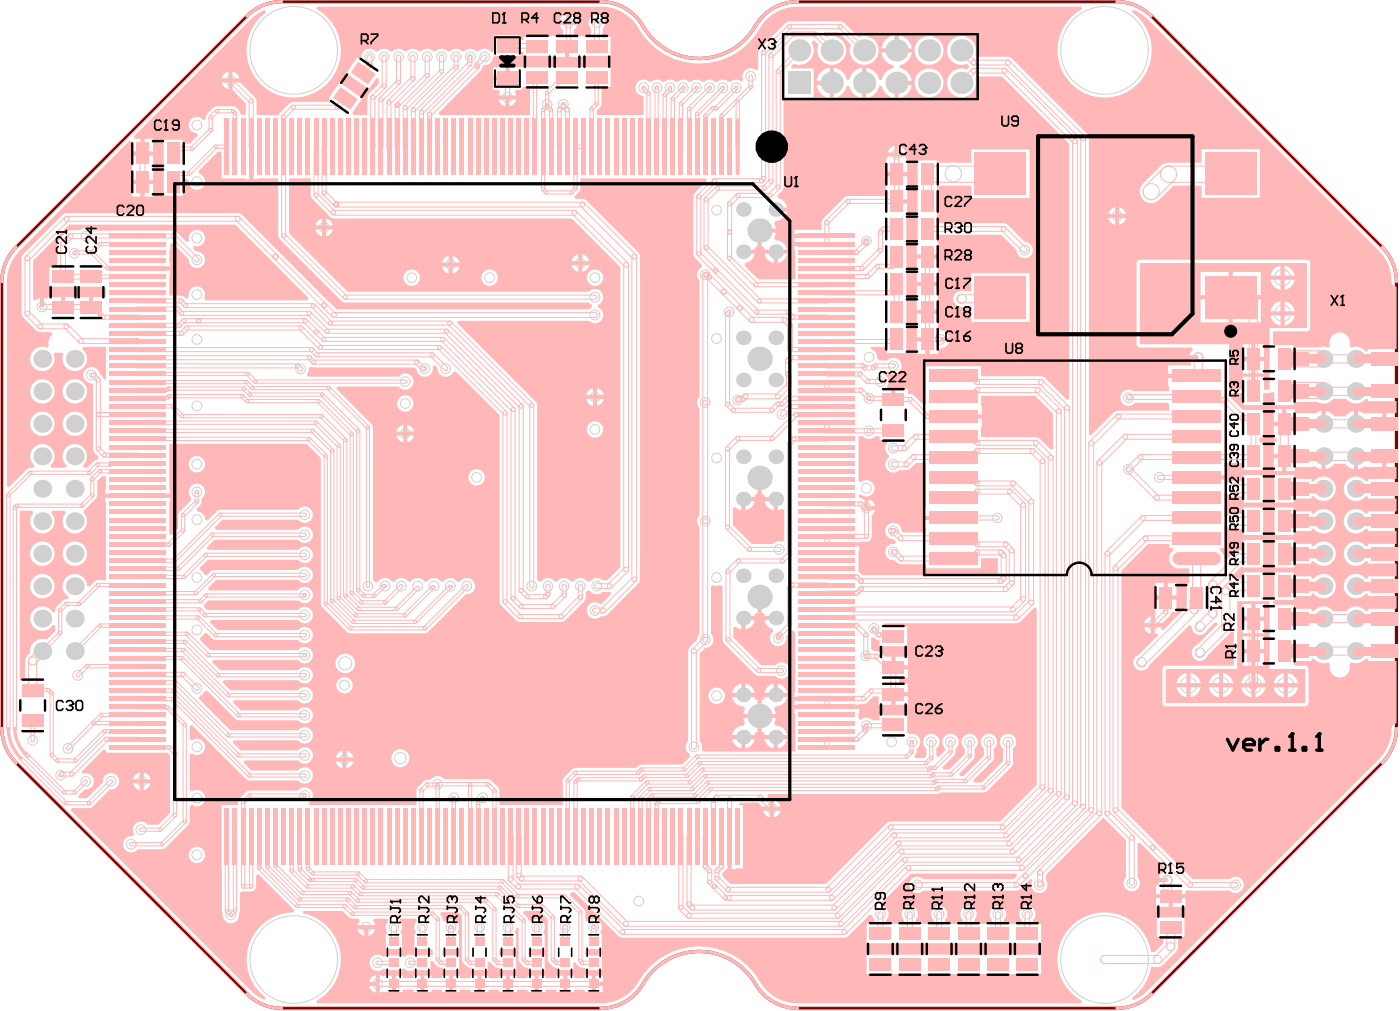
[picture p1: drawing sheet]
<svg xmlns="http://www.w3.org/2000/svg" width="288mm" height="207mm" viewBox="0 0 288 207" stroke-linecap="round" stroke-linejoin="round" font-family="sans-serif">
<path d="M50.7 3.3a10 10 0 0 1 7.1-3h65.6a10.2 10.2 0 0 1 9.1 5.8 13.4 13.4 0 0 0 23.2-1.6 10 10 0 0 1 8.1-4.2h65.6a10 10 0 0 1 7 3l47.5 47.4a10 10 0 0 1 2.9 7.1v91.6a10 10 0 0 1-2.9 7.1l-47.5 47.4a10 10 0 0 1-7 3h-65.6a10.2 10.2 0 0 1-9.1-5.8 13.4 13.4 0 0 0-23.2 1.7 10 10 0 0 1-8.1 4.1h-65.6a10 10 0 0 1-7.1-3l-47.4-47.4a10 10 0 0 1-2.9-7.1v-91.6a10 10 0 0 1 2.9-7.1z" fill="none" stroke="#800000" stroke-width=".67"/>
<g fill="#ffb7b7">
<path d="M195.8 85h5.8l-.1-3.8h11.1l3.6 3.7v7.2l-.4 .2-2.2-2.3-.9-.3h-11.2l.1-3.8h-5.8z"/>
<path d="M14.2 46.1h34.1l15.1 15.1-.2 .4h-21l-.3-.4a1.68 1.68 0 0 0-1.2-2.4 1.68 1.68 0 0 0-1.9 1.9l-.4 .6h-.1l-.8-.6-.4-.1h-2.3v-4.3h.1v-.8h-6.6v-.8h6.6v-.9h-.1v-2.5h.1v-1.2l.5-.2 3.4 3.3a1.69 1.69 0 0 0 1.6 1.8 1.69 1.69 0 0 0 1.7-1.7 1.69 1.69 0 0 0-1.8-1.7l-.6-.6 .1-.5a1.71 1.71 0 0 0 2.3-1.4 1.71 1.71 0 0 0-1.9-1.9 1.71 1.71 0 0 0-1.4 2.3l-.5 .1-2-2-.8-.3h-16.6a1.67 1.67 0 0 0-2.5-.1h-1.9a4.2 4.2 0 0 0-2.6 2.3l-.1 5.3h-1.7v4h11.4l.3 .4-.1 1.8h-2.6v2.1h-.8v-2.1h-4.9v2.1h-.9v-2.1h-2.6l-.5 .3-.4-.1v1.8h-.8v-1.8l-.9 .4-.5-.1v-8z"/>
<path d="M176.3 89.5h.9a1.64 1.64 0 0 0 2.5 0h.9v.8h1.5l.1 .5a1.65 1.65 0 0 0 .3 2.5v.6a1.68 1.68 0 0 0-.3 2.5 1.68 1.68 0 0 0 2.5 .1 2.94 2.94 0 0 0 3.4-1.5h2v9.1h-.2v1.7h5.9v.9h-5.9v1.8h.2v.7h-4.6l-.3-.3a1.7 1.7 0 0 0-1.7-1.7 1.7 1.7 0 0 0-1.7 1.7 1.7 1.7 0 0 0 1.7 1.7l.5 .6-.2 .4a1.67 1.67 0 0 0-2 1.6 1.67 1.67 0 0 0 1.9 1.7l.9 .8 .5 .1h5v.8h11.4v-2.1h3.4v3.5h-27.8l-.8-.7v-4.3h.2v-.9h-6.7v-.8h6.7v-.2h1.4a1.1 1.1 0 0 0 1.1-1.1v-4.3l.5-.5 .2-.5h-1.8v-.5h-.4v-1.8l-.1 .1a1 1 0 0 1-1-.9l.4-.2a1.69 1.69 0 0 0 2.4 0 1.69 1.69 0 0 0 0-2.4 1.69 1.69 0 0 0-2.4-.1l-.5-.2zM178.4 102.4v1.4h1.3a1.82 1.82 0 0 0-1.3-1.4z"/>
<path d="M155.6 98.1h.8v3.3l.3-.1 .3 .4v.3h2.3v.4h.4v2.3l.8-.3 .5 .2v6.3l-.5 .2a1.59 1.59 0 0 0-1.7 .5h-4.4l-3.9-3.9v-3.5l.5-.1 .5 .3 .7 .3v-2.3h.5v-.4h2.3v-.3l.3-.4 .3 .1zM157 102.8a2.27 2.27 0 0 0 1.9 1.9v-1.9zM153.1 102.8v1.9a2.27 2.27 0 0 0 1.9-1.9z"/>
<path d="M252.4 80.6h2.8l.2 .2v2.3h4v-2.3l.2-.2h1.4l.2-.2 .5 .2v2.5h4v-.6h4.8a2.48 2.48 0 0 0 3.3-.7h2.7a2.46 2.46 0 0 0 3.9 0l.5 .1v.4h5.9v2.5h-2.1v2.2h-.8v-2.2h-3.2l-.5 .1-.4-.3-.9-.3v2.7h-.9v-2.7a2.46 2.46 0 0 0-1.7 1.1h-2.3a2.46 2.46 0 0 0-1.8-1.1v2.7h-.8v-2.7l-.9 .3-.5 .3-.5-.1h-3.6v-.9h-1.7v3.1h-.5v.4h-2.1v2.6h.6v.6h-.6v2.6h2.1v.4h.5v3h1.7v-.8h3.6l.5-.2 .5 .4 .9 .3v-2.7h.8v2.7a2.45 2.45 0 0 0 1.8-1.1h2.3a2.45 2.45 0 0 0 1.7 1.1v-2.7h.9v2.7l.9-.3 .4-.4 .5 .2h3.2v-2.2h.8v2.2h2.1v2.5h-5.9v.4h-.5a2.51 2.51 0 0 0-3.6-.3 2.51 2.51 0 0 0 0 3.7 2.51 2.51 0 0 0 3.6-.3l.5 .1v.4h5.9v2.6h-5.9v.5h-.5a2.51 2.51 0 0 0-3.6-.3 2.51 2.51 0 0 0 0 3.7 2.51 2.51 0 0 0 3.6-.3h.5v.5h5.9v2.6h-5.9v.4h-.5a2.51 2.51 0 0 0-3.6-.2 2.51 2.51 0 0 0 0 3.6 2.51 2.51 0 0 0 3.6-.2h.5v.4h5.9v2.6h-5.9v.5h-.5a2.51 2.51 0 0 0-3.6-.3 2.51 2.51 0 0 0 0 3.7 2.51 2.51 0 0 0 3.6-.3h.5v.5h5.9v2.6h-5.9v.4l-.5 .1a2.46 2.46 0 0 0-3.9 0h-2.7a2.46 2.46 0 0 0-4 0h-.4v-.5h-3.7v-.8h-4l-.2-.3v-.4l.4-.3h3.8v-.8h3.7v-.5h.4a2.51 2.51 0 0 0 3.7 .3 2.51 2.51 0 0 0 0-3.7 2.51 2.51 0 0 0-3.7 .3h-.4v-.5h-3.7v-.8h-4v5.4l-.5 .1-.5-.2h-1.3v-5.3h-4v1.3h-2.3l-.2-.5 2-2 .5 .2h4v-5.6h-4v2.1l-1.4 .1-2.1 2-.5-.3a1.91 1.91 0 0 0-.9-1.8l.1-.5h.8v-4.6l.5-.1a1.64 1.64 0 0 0 2.2 .8h1.3v1.3h4v-5.7h-4v1.3h-1.3a1.64 1.64 0 0 0-2.2 .8l-.5-.1v-5l.5-.1a1.64 1.64 0 0 0 2.2 .8h1.3v1.3h4v-5.7h-4v1.4h-1.3a1.61 1.61 0 0 0-2 .5l-.5-.2v-.7h-5.9v-.9h5.9v-1.7h-.2v-.8h4v1.4h4v-5.6h-.8v-1h.8v-5.7h-4l-3.2-3zM261.6 83.9v2.6h1.7v-2.6zM261.6 94v2.6h1.7v-2.6zM261.7 97.4v5.7h4v-.8h3.7v-.5h.4a2.51 2.51 0 0 0 3.7 .3 2.51 2.51 0 0 0 0-3.7 2.51 2.51 0 0 0-3.7 .4h-.4v-.5h-3.7v-.9zM261.7 104.1v5.7h4v-.8h3.7v-.5h.4a2.51 2.51 0 0 0 3.7 .3 2.51 2.51 0 0 0 0-3.7 2.51 2.51 0 0 0-3.7 .3h-.4v-.5h-3.7v-.8zM261.7 110.8v5.6h4v-.8h3.7v-.5h.4a2.51 2.51 0 0 0 3.7 .4 2.51 2.51 0 0 0 0-3.7 2.51 2.51 0 0 0-3.7 .3h-.4v-.5h-3.7v-.8z"/>
<path d="M146 120.3l.5-.3a1.57 1.57 0 0 0 1.4 0l.5 .3 .1 11.4 6.9 6.9 3.8 .1a1.69 1.69 0 0 0 2.5 .1 1.69 1.69 0 0 0 0-2.4 1.69 1.69 0 0 0-2.5 .1h-2.9l-5.7-5.7v-2l.5-.2 1.1 .5v-2.3h.5v-.4h2.3v-.3l.3-.3h.3v-3.3h.8v3.3h.3l.3 .3v.3h2.3v.8h-2.3a2.27 2.27 0 0 0 1.7 1.9l.1 .5a1.68 1.68 0 0 0 .5 2.9 1.68 1.68 0 0 0 2.1-2l1.2-1.2 .7 .3v12.5h-.2v.8h6.7v.9h-6.7v.8h13.4v-.1l1.3-.1 1.6-1.5h1.1v1.7h2.5v-2.2h.5v-.4h3v-1.8h-1.8v-1.1h1.8v-1.8h-3v-.4h-.5v-2.2h-1.3a2.13 2.13 0 0 0-2.4-1.1l-.4-.5v-2.2l.5-.2 .6 .6 .6 .1v1.2h5.7v-4h-4.8l-.1-.2 .3-.5h27l.8-.4 2.9-2.8 .5 .2v36.1l-7.5 7.5-22.9 .1-12.9 12.8h-19.6l-1.6-1.6v-.6l.7-.9h.3v-6.6h.9v6.6h.8v-.1h1.5v-13h-1l.4-.5h3.7l.8 .8h1.6v-1.6l-.6-.5 .2-.5h34.7l.8-.3 9.2-.1 5.6-5.5v-3.4a1.68 1.68 0 0 0 .3-2.5 1.68 1.68 0 0 0-2.5 0 1.68 1.68 0 0 0 .2 2.5v2.6l-4.4 4.3h-1.5l-.2-.4 4.1-4.3 .1-2.2a1.68 1.68 0 0 0 .2-2.5 1.68 1.68 0 0 0-2.5 0 1.68 1.68 0 0 0 .3 2.5v1.4l-4.2 4.2h-.7l-.2-.4 3.1-3.3 .1-1.9a1.68 1.68 0 0 0 .2-2.5 1.68 1.68 0 0 0-2.5 0 1.68 1.68 0 0 0 .2 2.5v1.1l-3.1 3.2h-1.3l-.2-.5 2.6-2.7 .1-1.1a1.69 1.69 0 0 0 .3-2.5 1.69 1.69 0 0 0-2.5-.1 1.69 1.69 0 0 0 0 2.5l.1 .5-1.3 1.3-.5-.2v-1.5a1.68 1.68 0 0 0 .2-2.5 1.68 1.68 0 0 0-2.5 0 1.68 1.68 0 0 0 .2 2.5v1.5l-.4 .5h-1.8l-.2-.5a1.4 1.4 0 0 0 .4-1.5 1.67 1.67 0 0 0 .7-2.1 1.67 1.67 0 0 0-2.1-.9l-.5-.3v-3.6h-5.7v1.1h-1.4a1.63 1.63 0 0 0-2.4-.1l-.5-.3v-1.1h.2v-.9h-13.4v.9h.2v7.9h-18.9l-.3-.5a1.62 1.62 0 0 0-.4-1.7v-17.9l1.1-1.2a1.69 1.69 0 0 0 1.6-1 1.69 1.69 0 0 0-.4-1.9zM153.1 127.2v1.9a2.27 2.27 0 0 0 1.9-1.9zM183.9 134.7v1.8h2.6v-1.8zM159.7 140.3v1.9h1.9a2.27 2.27 0 0 0-1.9-1.9zM157.6 140.9l-.3 .5-.3 .8h1.9v-1.9l-.8 .2zM153.1 140.3v1.9h1.9a2.27 2.27 0 0 0-1.9-1.9zM151 140.9l-.4 .5-.2 .8h1.8v-1.9l-.7 .2zM156.4 143.6v2.9h2.9l-.3-1.1 .2-.4a2.45 2.45 0 0 0 2.4-2h-4.6v.3l-.3 .3zM145.5 142.8a1.7 1.7 0 0 0 3.4 0 1.7 1.7 0 0 0-3.4 0zM183.9 142.8v1.8h2.6v-1.8zM150.4 143a2.45 2.45 0 0 0 2.3 2l.3 .4-.3 1.1h2.9v-2.9h-.3l-.3-.3v-.3zM152.7 147.3l.3 1.1-.3 .4a2.45 2.45 0 0 0-2.3 2h4.6v-.3l.3-.3h.3v-2.9zM156.4 147.3v2.9h.3l.3 .3v.3h4.6a2.45 2.45 0 0 0-2.4-2l-.2-.4 .3-1.1zM150.4 151.7a2.27 2.27 0 0 0 1.8 1.8v-1.8zM159.7 151.7v1.8a2.27 2.27 0 0 0 1.9-1.8zM157 151.7a2.27 2.27 0 0 0 1.9 1.8v-1.8zM153.1 151.7v1.8a2.27 2.27 0 0 0 1.9-1.8zM158.9 164.1v1.4h1.4a1.82 1.82 0 0 0-1.4-1.4zM158.9 166.3v1.4a1.82 1.82 0 0 0 1.4-1.4zM156.7 166.3a1.82 1.82 0 0 0 1.4 1.4v-1.4z"/>
<path d="M51.5 4a8 8 0 0 1 2.9-1.9l.2 .4-1.1 1a9.7 9.7 0 0 0 .6 14.3 9.7 9.7 0 0 0 14.2-2 9.7 9.7 0 0 0-3.3-13.9l.1-.5h57.8a9 9 0 0 1 8.5 4.9 14.4 14.4 0 0 0 25.1-1.2 8.9 8.9 0 0 1 7.3-3.7h58.2l.2 .5a9.7 9.7 0 0 0-3 14.3 9.7 9.7 0 0 0 14.6 .9 9.7 9.7 0 0 0-1.3-14.6l.2-.5 .8 .3 1.2 .8 1 .9 47.8 47.8a10.5 10.5 0 0 1 2.4 6.4l.5 .5 .4 .1v12.8h-5.9v.5h-.5l-.2-.3a2.46 2.46 0 0 0-2.7-.5l-.3-.5a2.1 2.1 0 0 0-2.1-2.6 2.1 2.1 0 0 0-2 2.7l-.3 .4-1-.2-.8 .2h-5.3v-.5h-4l-.3-.4v-2.4h7a.68 .68 0 0 0 .7-.7v-13.3l-.4-.7h-34.6a.68 .68 0 0 0-.7 .7l.1 16.9 .6 .4h10.7l.2 .5-.5 .6-.2 .5h1.8v.8h-1.8l.2 .6v.6h-4.6v1.8h5.8v.8h-5.8v1.8h.2v1h-7.4l-.3-.2a1.69 1.69 0 0 0-2.1 .7 1.69 1.69 0 0 0 .5 2.2 1.69 1.69 0 0 0 2.3-.4h6.6l.4 .4v1.3l-10.9 .1-5.1 4.9-.5-.2-.1-61.3-15.7-15.8-.8-.4h-6.4l-.3-.4a2.97 2.97 0 0 0-2.6-3.8 2.97 2.97 0 0 0-3.2 3.3 2.97 2.97 0 0 0 4 2.4l.6 .6-.6 .6a2.97 2.97 0 0 0-4 2.3 2.97 2.97 0 0 0 3.2 3.4 2.97 2.97 0 0 0 2.6-3.9l.3-.4h5.2l13.8 13.8v52.3l-.5 .2-4.8-4.7-12.8-.1v-2.1h-11.4v7.8l-.5 .2-1.9-1.9-.4-.3h-.8v-1.1h-2.6v2.2h-.9v-2.2h-.6l-.3-.5a1.63 1.63 0 0 0-.9-2.6v-.5h1a1.69 1.69 0 0 0 2.4 .1 1.69 1.69 0 0 0 0-2.5 1.69 1.69 0 0 0-2.4 .2h-1.7l-.4-.5a1.58 1.58 0 0 0-1.2-1.8v-.5h3.2v1.2h4v-28.1h.2v-2.6h-2.2v-.8h2.2v-4.7h-4.3l-.1 4-8.2 .1-4.7 4.6-.3 .7v1.6h-5.6v.8h6.7v.8h-6.7v.9h6.7v.8h-6.7v.8h.2v6h-7.6l-2.8-2.8 .2-.5a2.27 2.27 0 0 0 1.9-1.9h-2.3v-.9h2.3v-.3l.3-.3h.3v-3.3h.4v-.4h3.3l-.3-1.1 .2-.4a2.46 2.46 0 0 0 2.4-2h-2.3v-.8h2.3v-.2a2.32 2.32 0 0 0-1.8-1.7l-.2-.5 1-1 .3-.8v-18.1l.3-.3h5.9v-5.9h-4.4l-.2-.5 .5-.5 .4 .1a2.98 2.98 0 0 0 3.1-1 2.98 2.98 0 0 0 .2-3.3l.3-.6h.2l.9 .9-.2 .4a2.97 2.97 0 0 0 2.8 3.7 2.97 2.97 0 0 0 3-3.4 2.97 2.97 0 0 0-4-2.3l-.6-.6 .2-.4h2.9l2.6 2.6a2.96 2.96 0 0 0 2.3 4.1 2.96 2.96 0 0 0 3.3-3.3 2.96 2.96 0 0 0-4.1-2.4l-3.3-3.1h-11.3l-5.7 5.5-.3 .8v3.4l-.5 .2-.4-.3a1.69 1.69 0 0 0-1.9 .4 1.69 1.69 0 0 0-.3 1.9l-.3 .3-.5-.3-.6-.1-1.5 .5a1.7 1.7 0 0 0-2.5 0l-1.5-.5-1.5 .5a1.7 1.7 0 0 0-2.4 0l-1.5-.5-1.5 .5a1.7 1.7 0 0 0-2.4 0l-1.5-.5-1.5 .5a1.7 1.7 0 0 0-2.8 .5 1.7 1.7 0 0 0 1.6 2.4v3.9h-9.7v-.8l.7-.7 .3-.8v-3.5h1.9v-4h-20.8v2.3h-.4v.4h-3v1.9h1.2a1.03 1.03 0 0 1 0 1.2h3.6l-.3-.7 .3-.5h1.2v-.2l.3-.4h1.3v5.8h-18.5l-.2-.5 8.7-8.6 .3-.8 .4-.3a1.64 1.64 0 0 0 1.7-1.5l.1-.3 .4-.1h5.3v-.9h.5v.9h5.5l.4 .2h2.6v-2.2h.9v2.2h2.6l.4-.2h5.5v-4h-1.6v-1.6a1.7 1.7 0 0 0 0-2.4 1.7 1.7 0 0 0-2.4 0 1.7 1.7 0 0 0 0 2.4v1.6l-3.6-.2v-1.1l.5-.6 .2-.5h-3.6l.2 .5 .5 .6v1.1h-2.2l-.4 .2h-5.5v.7h-.5v-1h-5.6v3.4l-.5 .1-.2-.2a1.79 1.79 0 0 0-2.5 0l-.4-.1a1.67 1.67 0 0 0-2.4 .1h-.6a1.79 1.79 0 0 0-2.5 0l-.4-.1a1.67 1.67 0 0 0-2.4 .1h-.6a1.69 1.69 0 0 0-2.4 0h-.5a1.79 1.79 0 0 0-2.5 0l-.5-.1a1.67 1.67 0 0 0-2.4 .1h-.5a1.75 1.75 0 0 0-2.5 0h-.5a1.69 1.69 0 0 0-1.9-.4 1.69 1.69 0 0 0-1 1.6l-.4 .3-.4-.3-2.3 3.3 4.6 3.3 1.6-2.3 .5 .2v1l-2.3 2.4v4h-2.9l-.3-.5 2.1-2.9-4.6-3.3-2.3 3.3 .3 .2-.2 .5h-7.4l-.7 .3-2.3 2.4h-4.4v-.2h-.1v-2.7l-.3-.7-3.1-3.1h-1.5v1.6l2.7 2.7v2.2h-.2v.2h-.7l-.4-.8a1.83 1.83 0 0 0-1.3-1l-3.8 .1a3.5 3.5 0 0 0-1.9 2.2v.4l-.5 .1a1.71 1.71 0 0 0-2.8 .4 1.71 1.71 0 0 0 1.6 2.4l.2 .4-1.7 1.7h-1.4v-.8h-4v11.5h4v-3.5h.7l.4 .5a1.69 1.69 0 0 0 1.5 1.7 1.69 1.69 0 0 0 1.9-1.3 1.69 1.69 0 0 0-1.2-1.9l-.2-.6 4-4h.8v5.5h4.8v.2h.9v-6.7h.8v6.7h.8v-.2h4.3l.1 12.1 13.3 13.3 50.4 .1 .7 .4v.6l-.6 .3h-51.9l-19.8-19.6-35.6-.1-.8 .4-8.1 8-.4 .9 .1 11.8 2.9 3 .9 .4h2.3l.2 .5-.3 .1a2.06 2.06 0 0 0-.5 2.1l-.3 .4-.4-.1a2.51 2.51 0 0 0-3.1 2.3 2.51 2.51 0 0 0 2.9 2.6 2.51 2.51 0 0 0 1.9-3.4l.4-.4 .6 .1 .7-.1 .3 .4a2.51 2.51 0 0 0 1.2 3.2 2.51 2.51 0 0 0 3.3-.9 2.51 2.51 0 0 0-.6-3.3l.2-.5h4.7v6.6l-.5 .1-.3-.7-.6-.6a1.69 1.69 0 0 0-1.9-1.3 1.69 1.69 0 0 0-1.4 1.8 1.69 1.69 0 0 0 1.7 1.6l.3 .2v13.2l.3 .8 .9 .9-.2 .5-.8 .3-1.4 1.4h-.7l-.2-.5 .1-.1a2.52 2.52 0 0 0 0-3.6 2.52 2.52 0 0 0-3.6 .1 2.52 2.52 0 0 0 .2 3.6l-.2 .5h-3l-.1-.5 .1-.1a2.52 2.52 0 0 0 0-3.6 2.52 2.52 0 0 0-3.6 .1 2.52 2.52 0 0 0 .1 3.6l-.2 .5-1 .1-.3 .2-3.6 3.6-.5-.2v-42a9 9 0 0 1 3-6.6l22.2-22.2 .5 .2v2h1.7v-2.6h-1.1l-.2-.5zM117.1 2.9v1.4h1.4a1.82 1.82 0 0 0-1.4-1.4zM115.4 3.4l-.5 .9h1.4v-1.4zM184.6 7.2v2.7h2.6a3 3 0 0 0-2.6-2.7zM181.9 8.1l-.5 .7-.4 1.1h2.7v-2.7l-1.1 .4zM187.8 10.3a3 3 0 0 0 6 0 3 3 0 0 0-6 0zM101.2 13.8v1.9h2.6v-1.9zM47.8 14.7v1.4h1.3a1.82 1.82 0 0 0-1.3-1.4zM46 15.2l-.5 .9h1.4v-1.4zM171.2 13.9v6.2a3 3 0 0 0 2.7-2.5h.5a3 3 0 0 0 2.6 2.5v-6.2a3 3 0 0 0-2.6 2.5h-.5a3 3 0 0 0-2.7-2.5zM181 10.8a3 3 0 0 0 2.5 2.6v.5a3 3 0 0 0-2.4 2.5h-.5a3 3 0 0 0-2.7-2.5v6.2a3 3 0 0 0 2.7-2.5h.5a3 3 0 0 0 2.6 2.5v-3.1h.4v-.4h3.1a3 3 0 0 0-2.5-2.7v-.5a3 3 0 0 0 2.5-2.6zM168.6 14.8l-.5 .6-.4 1.2h2.7v-2.7l-1.2 .4zM45.5 16.9a1.81 1.81 0 0 0 1.4 1.4v-1.4zM187.8 17a3 3 0 0 0 6 0 3 3 0 0 0-6 0zM184.6 17.4v2.7a3 3 0 0 0 2.6-2.7zM167.7 17.4a3 3 0 0 0 2.7 2.7v-2.7zM104.6 20.4v1.4a1.81 1.81 0 0 0 1.4-1.4zM102.4 20.4a1.82 1.82 0 0 0 1.4 1.4v-1.4zM29.7 28.5v2.6h1.7v-2.6zM184.6 29.9v1.4h1.3a1.82 1.82 0 0 0-1.3-1.4zM182.8 30.4l-.5 .9h1.4v-1.4zM188.5 32.9v16.7h-.2v2.6h4.3v-2.6h-.1v-1.4h13.1l3.1 3.1a1.7 1.7 0 0 0 1.7 1.7 1.7 1.7 0 0 0 1.7-1.7 1.7 1.7 0 0 0-1.7-1.7l-3.8-3.7-14.1-.1v-7.7h7v2.6h11.9v-10h-11.9v2.7h-7v-.5zM182.3 32.1l-.3 .6v2.6h4.3v-2.6l-.4-.6zM27.1 31.9v5h4.3v-5zM29.7 37.7v2.6h1.7v-2.6zM27.1 37.7v2.6h1.7v-2.6zM238.3 34.1l-3.5 3.6a2.35 2.35 0 0 0 0 3.3 2.35 2.35 0 0 0 3.3 0l2.9-2.9h5.7v2.5h12v-10h-12v2.8h-6.7l-.6 .1zM229.8 42.5v1.4h1.4a1.82 1.82 0 0 0-1.4-1.4zM228.1 43l-.5 .9h1.4v-1.4zM229.8 44.7v1.4a1.82 1.82 0 0 0 1.4-1.4zM227.6 44.7a1.81 1.81 0 0 0 1.4 1.4v-1.4zM156.4 47.7v2.9h.3l.3 .3v.3h4.6a2.45 2.45 0 0 0-2.4-2l-.2-.4 .3-1.1zM159.7 52.1v1.9a2.28 2.28 0 0 0 1.9-1.9zM157 52.1a2.27 2.27 0 0 0 1.9 1.9v-1.9zM188.3 53.1v4.8h4.3v-4.8zM199.5 56v3.8h-1.3a1.69 1.69 0 0 0-2.4 1.5 1.69 1.69 0 0 0 2.4 1.5h1.3v3.2h11.9v-10zM188.3 58.7v4.8h4.3v-4.8zM188.3 64.4v4.8h2.2v.4h.4v3h1.7v-.7l.5-.4a1.84 1.84 0 0 0 1.8-1.4h-1.8v-.9h1.8a1.84 1.84 0 0 0-1.8-1.4l-.5-.5v-2.9zM188.3 70v2.6h1.7v-2.6zM12.8 80.3a2.55 2.55 0 0 0 5.1 0 2.55 2.55 0 0 0-5.1 0zM6.2 80.3a2.52 2.52 0 0 0 5 0 2.52 2.52 0 0 0-5 0zM12.8 87a2.55 2.55 0 0 0 5.1 0 2.55 2.55 0 0 0-5.1 0zM6.2 87a2.52 2.52 0 0 0 5 0 2.52 2.52 0 0 0-5 0z"/>
<path d="M59.3 36.6h4.5l.1 3.8 3.8 4.1 .8 .3h48.9l10 10v61.6l-2.7 2.7h-.9a1.65 1.65 0 0 0-2.6 .2h-.6a1.63 1.63 0 0 0-2.8 0h-.6a1.62 1.62 0 0 0-2.7 0h-.6a1.62 1.62 0 0 0-2.7 0h-.5l-.4-.4-.1-36.2-16.3-16.4 .2-.5h26.9a1.69 1.69 0 0 0 2.6-.2 1.69 1.69 0 0 0-.8-2.5v-.6a1.69 1.69 0 0 0 .8-2.5 1.69 1.69 0 0 0-2.7-.1h-49.5l-12.1-12zM67 44.8v1.4h1.4a1.82 1.82 0 0 0-1.4-1.4zM65.3 45.3l-.5 .9h1.3v-1.4zM67 47.1v1.4a1.81 1.81 0 0 0 1.4-1.4zM64.8 47.1a1.81 1.81 0 0 0 1.3 1.4v-1.4zM119.6 52.2v1.4h1.4a1.82 1.82 0 0 0-1.4-1.4zM117.9 52.7l-.5 .9h1.4v-1.4zM93 52.5v1.4h1.4a1.82 1.82 0 0 0-1.4-1.4zM91.2 53l-.5 .9h1.4v-1.4zM119.6 54.4v1.4a1.82 1.82 0 0 0 1.4-1.4zM117.4 54.4a1.82 1.82 0 0 0 1.4 1.4v-1.4zM93 54.7v1.4a1.82 1.82 0 0 0 1.4-1.4zM90.7 54.7a1.81 1.81 0 0 0 1.4 1.4v-1.4zM120.5 57a1.7 1.7 0 0 0 3.4 0 1.7 1.7 0 0 0-3.4 0zM98.8 57a1.7 1.7 0 0 0 3.4 0 1.7 1.7 0 0 0-3.4 0zM82.9 57a1.7 1.7 0 0 0 3.4 0 1.7 1.7 0 0 0-3.4 0zM122.6 79.7v1.3h1.4a1.81 1.81 0 0 0-1.4-1.3zM120.9 80.1l-.5 .9h1.4v-1.3zM122.6 81.9v1.4a1.81 1.81 0 0 0 1.4-1.4zM120.4 81.9a1.81 1.81 0 0 0 1.4 1.4v-1.4zM120.5 88.1a1.7 1.7 0 0 0 3.4 0 1.7 1.7 0 0 0-3.4 0z"/>
<path d="M62.3 186.9h8.1l1.6 1.5 1.6 .1 .2 .5-.4 .8h3.6l-.4-.8 .2-.5h2.8l.1 .5a1.62 1.62 0 0 0-.1 2.2l-.4 .5v3h3.4v-3l-.4-.5 .3-.3a1.66 1.66 0 0 0-.5-1.9l.2-.5h3.2l.2 .5a1.63 1.63 0 0 0-.2 2.2l-.3 .5v3h3.3l.5 .1v1.1l-.5 .1h-3.3l-.9-.2-.6 .2-.5 .3-.5-.3h-3.4l-.5 .3a1.69 1.69 0 0 0-2.4 .1 1.69 1.69 0 0 0 0 2.3 1.69 1.69 0 0 0 2.4 .1l.5 .2h3.4l.5-.2 .5 .3 .6 .1 .9-.2h3.3v-1.8l.5-.1a2.11 2.11 0 0 0 2.1 1.5v.4h3.3v-3h-3.3l-.1-.4 .1-.9h3.3v-3l-.3-.5a1.68 1.68 0 0 0-.3-2.3 1.68 1.68 0 0 0-2.3 .1l-.5-.1-.1-.7-.4-.6 .2-.4h3.5l.8 .7v9.4a2.18 2.18 0 0 0 1.9 1.3v.4h3.3v-1.6l.5-.1 .2 .3a1.76 1.76 0 0 0 1.9 1v.4h3.3v-3h-3.3l-.1-.8 .1-.5h3.3v-3l-.3-.5 .3-.9 .5 .1v6.5a2.07 2.07 0 0 0 2 1.7v.4h3.4v-3h-3.3v-1.3h3.3v-3l-.4-.5 .3-.3a1.69 1.69 0 0 0-.6-2.1 1.69 1.69 0 0 0-2.1 .2l-.6-.2-.2-.6-.9-.8 .2-.5h3.2l1.7 1.7v8.3a2.09 2.09 0 0 0 1.9 1.7v.4h3.3v-1.5l.5-.1 .3 .5a1.63 1.63 0 0 0 1.8 .7v.4h3.3v-3h-3.3l-.1-.4 .1-.9h3.3v-3l-.3-.5a1.68 1.68 0 0 0-.3-2.3 1.68 1.68 0 0 0-2.3 .1l-.5-.1-.1-2.1-3.1-3.2 .2-.5h.8l9 9 .8 .3h45.6l.8-.3 4.4-4.4 .6 .1 .4 1v.7h-1.6v4h35.8v-4h-1.6v-.8a1.7 1.7 0 0 0 0-2.4 1.7 1.7 0 0 0-2.4 .1 1.7 1.7 0 0 0 0 2.4v.7h-3.7v-.8a1.7 1.7 0 0 0 0-2.4 1.7 1.7 0 0 0-2.4 .1 1.7 1.7 0 0 0 .1 2.4v.7h-3.7v-.8a1.7 1.7 0 0 0 0-2.4 1.7 1.7 0 0 0-2.4 .1 1.7 1.7 0 0 0 0 2.4v.7h-3.6v-.8a1.7 1.7 0 0 0 0-2.4 1.7 1.7 0 0 0-2.4 .1 1.7 1.7 0 0 0 0 2.4v.7h-3.7v-.8a1.7 1.7 0 0 0 0-2.4 1.7 1.7 0 0 0-2.4 .1 1.7 1.7 0 0 0 0 2.4v.7h-3.6v-.8a1.67 1.67 0 0 0 .4-1.7 1.67 1.67 0 0 0-1.3-1.1l-.2-.5 6.1-6.2h21.7l.2 .5-.7 .7h-18.6a1.7 1.7 0 0 0-2.4-.1 1.7 1.7 0 0 0 0 2.5 1.7 1.7 0 0 0 2.4-.1h19.1l.9-.3 2.1-2.1 .4 .3a1.68 1.68 0 0 0 1.4 2.7 1.68 1.68 0 0 0 1.3-2.7v-1.1l11.8-11.8 4.6 4.7v7.6a1.7 1.7 0 0 0 0 2.4 1.7 1.7 0 0 0 2.4 0 1.7 1.7 0 0 0 0-2.4v-6.9l.5-.2 5.3 5.3-.1 .6a1.84 1.84 0 0 0-1.4 1.3h1.8v.9h-1.8l.1 .2-.3 .5h-.3v1.8h6v-.6l.5-.3 .5 .1 8.1 .1a1.7 1.7 0 0 0 2.4 0 1.7 1.7 0 0 0 0-2.5 1.7 1.7 0 0 0-2.4 .1h-7.6l-14.6-14.7v-48.6l5.4-5.5h4.4v.8l.8 .1 .1 .4-.3 .3a2.02 2.02 0 0 0-.5 2.2 2.02 2.02 0 0 0 1.9 1.2h2.1v3.2h-.5v4.7l-4.9 4.8-.4-.3 .2-.3h-1.4v1.4l.3-.2 .3 .4-4 4a1.69 1.69 0 0 0-.6 2.8 1.69 1.69 0 0 0 2.8-.6l8.3-8.3 .4 .3a1.68 1.68 0 0 0 1.4 1.8 1.68 1.68 0 0 0 1.9-1.1l1.5-1.5 .5 .2 .1 .2-4.3 4.2a1.69 1.69 0 0 0-.6 2.8 1.69 1.69 0 0 0 2.8-.6l4.9-4.9 .5 .1v6.9h-14.1a.65 .65 0 0 0-.6 .6v7l.5 .7h28.9a.68 .68 0 0 0 .6-.7v-7.2l-.6-.4h-1.9l-.4-.2-.1-.4 .4-.4h3.3v-.4l.4-.1a2.42 2.42 0 0 0 3 .8l.3 .5a2.1 2.1 0 0 0 2.1 2.6 2.1 2.1 0 0 0 1.9-2.7l.4-.4 .3 .1a2.46 2.46 0 0 0 2.6-.9l.5 .1v.4h5.9v12.8a1.21 1.21 0 0 0-1 1.5 8.7 8.7 0 0 1-2.6 5.9l-47.5 47.4a8.1 8.1 0 0 1-3 2l-.2-.5a9.7 9.7 0 0 0 3.9-6.3l1.9-.1 3.2-3 .3-.5 .1-.6v-2h1.3v-4h-5.6v4h1.3v1.4l-1.8 1.7h-.7l-.3-1.4a9.7 9.7 0 0 0-15.4-4.5 9.7 9.7 0 0 0 1.5 15.9l-.2 .5h-58.2a9 9 0 0 1-8.1-4.9 14.4 14.4 0 0 0-25 1.3 8.9 8.9 0 0 1-7.3 3.6h-58.3l-.1-.5a9.7 9.7 0 0 0 4.9-9.9 9.7 9.7 0 0 0-7.7-8zM239.8 119.6v2.6h1.8v-2.6zM237.2 119.6v2.6h1.8v-2.6zM237.2 123v2.6l.2 .4-.2 .3v1.5h1.5l1.5-1.4 .3-.8h1.1v-2.6zM235.4 126.9l-.5 .9h1.4v-1.3zM234.9 128.7a1.82 1.82 0 0 0 1.4 1.4v-1.4zM240.8 184.3v1.8h2.6v-1.8zM237.4 184.3v1.8h2.6v-1.8zM75.7 190.6v1.4a1.81 1.81 0 0 0 1.3-1.4zM73.4 190.6a1.82 1.82 0 0 0 1.4 1.4v-1.4zM178 195.9v4h35.8v-4zM116.5 200.2v3.4h1.4v-.5h2.2v.5h1.4v-3.4h-1.4v.5h-2.2v-.5zM110.6 200.2v3.4h1.4v-.5h2.2v.5h1.4v-3.4h-1.4v.5h-2.2v-.5zM104.8 200.2v3.4h1.4v-.5h2.2v.5h1.4v-3.4h-1.4v.5h-2.2v-.5zM98.9 200.2v3.4h1.4v-.5h2.2v.5h1.4v-3.4h-1.4v.5h-2.2v-.5zM93 200.2v3.4h1.5v-.5h2.1v.5h1.5v-3.4h-1.5v.5h-2.1v-.5zM87.2 200.2v3.4h1.4v-.5h2.2v.5h1.4v-3.4h-1.4v.5h-2.2v-.5zM81.3 200.2v3.4h1.4v-.5h2.2v.5h1.4v-3.4h-1.4v.5h-2.2v-.5zM122.4 200.2v1.2h1.4v-1.2zM76.2 200.6l-.4 .8h1.3v-1.3zM122.4 202.3v1.3h1.4v-1.3zM78 200.1v3.6l.5-.3 2 .2v-3.4l-2 .1zM75.8 202.3a1.82 1.82 0 0 0 1.3 1.4v-1.4z"/>
<path d="M4.1 104.8h2.6l.1 .5a2.51 2.51 0 0 0 .2 3.5 2.51 2.51 0 0 0 3.4 0 2.51 2.51 0 0 0 .2-3.5l.1-.5h2.6l.2 .5-.3 .4a2.52 2.52 0 0 0 .7 3.3 2.52 2.52 0 0 0 3.3-.4 2.52 2.52 0 0 0 0-3.4l.1-.6 2.6-2.6 .1-3.3 .9-1h.9v2.8h-.2v.8h13.3v-.8h-.1v-9.4h28.2l2.9 2.9 .1 30.2 5.3 5.4 .7 .3h15.6l8.1-8 .2 .1a1.69 1.69 0 0 0 1.5-2.5 1.69 1.69 0 0 0-2.9-.1h-.6l-.2-.3a1.66 1.66 0 0 0-2.6 .2h-.6l-.2-.2a1.66 1.66 0 0 0-2.5 .2h-.6l-.2-.2a1.66 1.66 0 0 0-2.6 .2h-.6l-.2-.2a1.66 1.66 0 0 0-2.6 .2h-.6l-.1-.2a1.77 1.77 0 0 0-2.8 .4h-.5l-.4-.6-.1-31.6-7.4-7.5 .2-.5h12.6a1.68 1.68 0 0 0 2.5 .2 1.68 1.68 0 0 0 0-2.4 1.68 1.68 0 0 0-2.5 .2h-18.7l-.2-.5 .3-.4 .1-.9 .4-.3 .6 .2h20.7l.5 .4a1.67 1.67 0 0 0 2 1.5 1.67 1.67 0 0 0 1.2-2.1l.5-.3 .6 .6a1.68 1.68 0 0 0 1.2 1.8 1.68 1.68 0 0 0 2-.9l.5-.2 9 9 .1 38.6 3.7 3.7 8.9 .1 .8-.3 3.9-3.9 .3-.8v-1.1l.3-.3h.6a1.65 1.65 0 0 0 2.6 .3l1.5-.1 .2 .5-2.1 2.2a1.7 1.7 0 0 0-2.4 0 1.7 1.7 0 0 0 0 2.4 1.7 1.7 0 0 0 2.4-.1h.9l.4-.3 6.4-6.4 .4-.9v-66.2l-.4-.8-10.7-10.7-.8-.3h-1.5l-.2-.5a2.57 2.57 0 0 0 1.3-1.6v-2.1h25.8l.2 .5-2.5 2.4-.3 .8v11.8l.3 .8 1.5 1.4-.2 .6-.4 .3a1.69 1.69 0 0 0 0 2.4v23.8a1.69 1.69 0 0 0 0 2.4v21.9a1.69 1.69 0 0 0 0 2.4v21.9l-.3 .6-.2 .7-1.4 1.4-.4 .9v18.4a1.66 1.66 0 0 0 .3 2.6l.1 .7-1.6 1.6h-8.4h-.3l-.8 .6-12.8 .1-2.1 2.2-.1 5.4h-13v-3a3.6 3.6 0 0 0-2-2.2l-9.4-.1-.1-.2a1.66 1.66 0 0 0-2.6 .3h-1.1a3.4 3.4 0 0 0-1.9 2.2v3h-21.9l-.2-.5 .4-.3a1.68 1.68 0 0 0-.1-2.4 1.68 1.68 0 0 0-2.4 .2l-10.4 .1a3.6 3.6 0 0 0-2 2.3v.6h-3.4l.1 21.7 .1 .8a1.68 1.68 0 0 0 1.8 1.7 1.68 1.68 0 0 0 1.6-1.9l.2-.6v-3.7l.5-.3h1.8a1.02 1.02 0 0 0 1-1v-2.4l.5-.1 7.3 7.2-.1 .6a9.7 9.7 0 0 0-9.2 6.7 9.7 9.7 0 0 0 3.5 10.8l-.2 .5-.7-.3-1.2-.8-1-.9-37-36.9 .2-.5 4-.1 3.9-3.7h.2a1.69 1.69 0 0 0 1.7-1.7 1.69 1.69 0 0 0-1.8-1.7 1.69 1.69 0 0 0-1.6 1.9l-3.2 3.3h-1.7l-.1-.5 1.3-1.3h.2a1.69 1.69 0 0 0 1.7-2 1.69 1.69 0 0 0-2.2-1.3l-.3-.4 4.5-4.5 .5 .2v.4h12.5l.6 .6v11.8l-2.4 2.4h-2.2a1.67 1.67 0 0 0-2.3-.4 1.67 1.67 0 0 0-.5 2.3l-.3 .5-.3-.1a1.69 1.69 0 0 0-1.5 2.5 1.69 1.69 0 0 0 2.9 .2h5l.7-.3 4.9-4.9v-3.6l.5-.3a1.68 1.68 0 0 0 2.3-.2 1.68 1.68 0 0 0 0-2.3 1.68 1.68 0 0 0-2.3-.2l-.5-.3v-7.2l.5-.3 .4 .2a1.69 1.69 0 0 0 2.3-1.7 1.69 1.69 0 0 0-2.7-1.2l-.5-.3v-2.6l.5-.2 11.4 11.3h10.5l.1 .2a1.69 1.69 0 0 0 2.4 0 1.69 1.69 0 0 0-.1-2.4 1.69 1.69 0 0 0-2.4 .2h-9.7l-1.6-1.6 .2-.5h11.1a1.68 1.68 0 0 0 2.4 .2 1.68 1.68 0 0 0 0-2.4 1.68 1.68 0 0 0-2.4 .2h-11.9l-1.6-1.6 .2-.5h13.3a1.68 1.68 0 0 0 2.4 .2 1.68 1.68 0 0 0 0-2.5 1.68 1.68 0 0 0-2.4 .3h-14l-6.5-6.5 .2-.6 .6-.4 .4-.6 .5-.1 6.1 6 12.7 .1a1.68 1.68 0 0 0 2.4 .2 1.68 1.68 0 0 0 0-2.5 1.68 1.68 0 0 0-2.4 .2h-11.9l-1.6-1.6 .2-.4h13.3a1.68 1.68 0 0 0 2.4 .2 1.68 1.68 0 0 0 0-2.5 1.68 1.68 0 0 0-2.4 .2h-14l-1.6-1.6 .2-.4h15.4a1.68 1.68 0 0 0 2.4 .2 1.68 1.68 0 0 0 0-2.5 1.68 1.68 0 0 0-2.4 .2h-16.1l-1.6-1.6 .2-.5h17.5a1.68 1.68 0 0 0 2.4 .3 1.68 1.68 0 0 0 0-2.5 1.68 1.68 0 0 0-2.4 .2h-18.1l-2.1-2.1 .1-.6 .7-.7 .6-.1 1.1 1.1 .7 .3h17a1.68 1.68 0 0 0 2.4 .2 1.68 1.68 0 0 0 0-2.4 1.68 1.68 0 0 0-2.4 .2h-16.6l-1.6-1.6 .2-.5h18a1.68 1.68 0 0 0 2.4 .2 1.68 1.68 0 0 0 0-2.5 1.68 1.68 0 0 0-2.4 .3h-18.8l-.5-.6-.1-.5 .9-.9 18.6 .1a1.69 1.69 0 0 0 2.4-.1 1.69 1.69 0 0 0-.2-2.4 1.69 1.69 0 0 0-2.4 .4h-18.3l-.2-.5 1.7-1.7h16.9a1.68 1.68 0 0 0 2.4 .2 1.68 1.68 0 0 0 0-2.5 1.68 1.68 0 0 0-2.4 .2h-17.3l-.7 .3-.8 .8-.5-.2-.4-.5-.4-.3-.1-.5 1.6-1.6h18.6l.1 .1a1.69 1.69 0 0 0 2.4 0 1.69 1.69 0 0 0-.1-2.4 1.69 1.69 0 0 0-2.4 .2h-18.6l-.3-.5 1.6-1.6h17.3a1.68 1.68 0 0 0 2.4 .3 1.68 1.68 0 0 0 0-2.5 1.68 1.68 0 0 0-2.4 .2h-17l-.2-.5 1.6-1.6h15.6a1.68 1.68 0 0 0 2.4 .2 1.68 1.68 0 0 0 0-2.4 1.68 1.68 0 0 0-2.4 .2h-16l-.8 .3-1.9 1.9-.5-.2a1.66 1.66 0 0 0-1.6-1.7l-.1-.5a1.97 1.97 0 0 0 1-2.1 1.69 1.69 0 0 0 .3-2.5 1.69 1.69 0 0 0-2.4-.1 1.69 1.69 0 0 0-.1 2.4v.6l-2.5 2.6-.1 3.1-1.4 1.4-.4-.2v-6.6h.1v-.9h-13.3v.9h.2v16a2.83 2.83 0 0 0-3.4 1.4l-.5-.2a2.51 2.51 0 0 0-3.8-2.1 2.51 2.51 0 0 0-.1 4.3l-.1 .5-.7 .1a3.5 3.5 0 0 0-1.9 2.2v.3l-.5 .1-.3-.5a2.52 2.52 0 0 0-3.7 .2 2.52 2.52 0 0 0 .4 3.7 2.52 2.52 0 0 0 3.6-.8l.5 .2v1.1l-1.7 1.8a2.48 2.48 0 0 0-3.4 2.6l-.9 1.1-.1 .6v4h-1.1zM81.5 82.8a1.7 1.7 0 0 0 3.4 0 1.7 1.7 0 0 0-3.4 0zM83.6 87.1v1.4h1.4a1.82 1.82 0 0 0-1.4-1.4zM81.9 87.6l-.5 .9h1.4v-1.4zM83.6 89.4v1.4a1.81 1.81 0 0 0 1.4-1.4zM81.4 89.4a1.82 1.82 0 0 0 1.4 1.4v-1.4zM38.7 95.2a1.7 1.7 0 0 0 3.4 0 1.7 1.7 0 0 0-3.4 0zM96.2 97.9a1.7 1.7 0 0 0 3.4 0 1.7 1.7 0 0 0-3.4 0zM12.8 113.6a2.55 2.55 0 0 0 5.1 0 2.55 2.55 0 0 0-5.1 0zM6.2 113.6a2.52 2.52 0 0 0 5 0 2.52 2.52 0 0 0-5 0zM6.2 120.3a2.52 2.52 0 0 0 5 0 2.52 2.52 0 0 0-5 0zM68.9 136.1a2.02 2.02 0 0 0 4 0 2.02 2.02 0 0 0-4 0zM69 140.6a1.7 1.7 0 0 0 3.4 0 1.7 1.7 0 0 0-3.4 0zM71.2 154v1.4h1.3a1.82 1.82 0 0 0-1.3-1.4zM69.4 154.5l-.5 .9h1.4v-1.4zM80.4 155.6a1.85 1.85 0 0 0 3.7 0 1.85 1.85 0 0 0-3.7 0zM71.2 156.3v1.3a1.81 1.81 0 0 0 1.3-1.3zM68.9 156.3a1.82 1.82 0 0 0 1.4 1.3v-1.3zM29.5 158.5v1.4h1.4a1.82 1.82 0 0 0-1.4-1.4zM27.8 159l-.5 .9h1.4v-1.4zM29.5 160.7v1.4a1.82 1.82 0 0 0 1.4-1.4zM27.3 160.7a1.82 1.82 0 0 0 1.4 1.4v-1.4zM38.7 175.4a1.7 1.7 0 0 0 3.4 0 1.7 1.7 0 0 0-3.4 0z"/>
<path d="M234.1 54h34.3v13.3h-7.7v12.7h-1.1v-2.7h-1.8v3h-.8v-3h-1.8v2.7h-2.8v-9.4h-18.3zM263.8 54.5v2.1h2.1a2.43 2.43 0 0 0-2.1-2.1zM261.6 55.2l-.4 .5-.3 .9h2.1v-2.1l-.9 .3zM263.8 57.4v2.1a2.43 2.43 0 0 0 2.1-2.1zM260.9 57.4a2.43 2.43 0 0 0 2.1 2.1v-2.1zM253.2 55.8v4.7h5.7v-4.7zM246.6 55.8v4.7h5.7v-4.7zM263.8 61.8v2.1h2.1a2.43 2.43 0 0 0-2.1-2.1zM261.6 62.5l-.4 .5-.3 .9h2.1v-2.1l-.9 .3zM253.2 61.4v4.7h5.7v-4.7zM246.6 61.4v4.7h5.7v-4.7zM263.8 64.7v2.1a2.43 2.43 0 0 0 2.1-2.1zM260.9 64.7a2.43 2.43 0 0 0 2.1 2.1v-2.1zM257.8 70.6v2.6h1.8v-2.6zM255.2 70.6v2.6h1.8v-2.6zM257.8 74.1v2.5h1.8v-2.5zM255.2 74.1v2.5h1.8v-2.5z"/>
<path d="M239.4 137.2h14.7v-13.9h6.6v14h7.4v6.9h-28.7zM257.8 123.9v2.6h1.8v-2.6zM255.2 123.9v2.6h1.8v-2.6zM257.8 127.4v2.5h1.8v-2.5zM255.2 127.4v2.5h1.8v-2.5zM257.8 130.6v2.6h1.8v-2.6zM255.2 130.6v2.6h1.8v-2.6zM257.8 134v2.6h1.8v-2.6zM255.2 134v2.6h1.8v-2.6zM264.5 138.1v2.1h2a2.43 2.43 0 0 0-2-2.1zM262.3 138.8l-.4 .5-.3 .9h2v-2.1l-.8 .3zM257.8 138.1v2.1h2.1a2.43 2.43 0 0 0-2.1-2.1zM255.6 138.8l-.4 .5-.3 .9h2.1v-2.1l-.9 .3zM251.2 138.1v2.1h2a2.43 2.43 0 0 0-2-2.1zM248.9 138.8l-.4 .5-.2 .9h2v-2.1l-.8 .3zM244.5 138.1v2.1h2.1a2.43 2.43 0 0 0-2.1-2.1zM242.3 138.8l-.4 .5-.3 .9h2.1v-2.1l-.9 .3zM264.5 141v2.1a2.43 2.43 0 0 0 2-2.1zM261.6 141a2.43 2.43 0 0 0 2 2.1v-2.1zM257.8 141v2.1a2.43 2.43 0 0 0 2.1-2.1zM254.9 141a2.43 2.43 0 0 0 2.1 2.1v-2.1zM251.2 141v2.1a2.43 2.43 0 0 0 2-2.1zM248.3 141a2.43 2.43 0 0 0 2 2.1v-2.1zM244.5 141v2.1a2.43 2.43 0 0 0 2.1-2.1zM241.6 141a2.43 2.43 0 0 0 2.1 2.1v-2.1z"/>
</g>
<g fill="none" stroke="#ffb7b7" stroke-width=".21">
<path d="M47 16.2l.2-.1 .4 .1 4.3 4.3a.42 .42 0 0 1 0 .5 .42 .42 0 0 1-.6 0l-4.3-4.2-.1-.4zM50.5 3a.33 .33 0 0 1 .5 0 .33 .33 0 0 1 0 .5l-47.4 47.5a.33 .33 0 0 1-.5 0 .33 .33 0 0 1 0-.5zM57.6 .1l65.8-.1a.33 .33 0 0 1 .3 .3 .33 .33 0 0 1-.3 .4h-65.6a.33 .33 0 0 1-.3-.3 .33 .33 0 0 1 .1-.3zM74.2 14.3l1.3-1.3a.5 .5 0 0 1 .7 0 .5 .5 0 0 1 0 .7l-1.3 1.3a.5 .5 0 0 1-.7 0 .5 .5 0 0 1 0-.7zM74.3 14.2a.62 .62 0 0 1 .8 .6 .62 .62 0 0 1-.8 .6 .81 .81 0 0 1 0-1.2zM75.6 11.2a.5 .5 0 0 1 .8 .5v1.6a.5 .5 0 0 1-.5 .5 .5 .5 0 0 1-.5-.5v-1.6zM76.4 19.6a.42 .42 0 0 1 .6 .4v10.1a.42 .42 0 0 1-.4 .4 .42 .42 0 0 1-.5-.4v-10.1zM78.6 17.4a.42 .42 0 0 1 .6 0 .42 .42 0 0 1 0 .6l-2.3 2.3a.42 .42 0 0 1-.6 0 .42 .42 0 0 1 0-.6zM78.7 11.3a.42 .42 0 0 1 .6 .4v6a.42 .42 0 0 1-.4 .4 .42 .42 0 0 1-.4-.4v-6zM81.5 16.5a.42 .42 0 0 1 .6 0 .42 .42 0 0 1 0 .6l-3.6 3.6a.42 .42 0 0 1-.6 0 .42 .42 0 0 1 0-.5zM81.6 11.3a.42 .42 0 0 1 .7 .4v5.1a.42 .42 0 0 1-.5 .5 .42 .42 0 0 1-.4-.5v-5.1zM84.5 15.8a.42 .42 0 0 1 .6 0 .42 .42 0 0 1 0 .6l-4.9 4.9a.42 .42 0 0 1-.6 0 .42 .42 0 0 1 0-.6z"/>
<path d="M84.6 11.3a.42 .42 0 0 1 .6 .4v4.4a.42 .42 0 0 1-.4 .4 .42 .42 0 0 1-.4-.4v-4.4zM87.4 15.2a.42 .42 0 0 1 .6 0 .42 .42 0 0 1 0 .5l-6 6.1a.42 .42 0 0 1-.6 0 .42 .42 0 0 1 0-.6zM87.5 11.3a.42 .42 0 0 1 .7 .4v3.7a.42 .42 0 0 1-.5 .5 .42 .42 0 0 1-.4-.5v-3.7zM90.4 14.3a.42 .42 0 0 1 .6 0 .42 .42 0 0 1 0 .6l-7.5 7.5a.42 .42 0 0 1-.6 0 .42 .42 0 0 1 0-.6zM90.5 11.3a.42 .42 0 0 1 .6 .4v2.9a.42 .42 0 0 1-.4 .4 .42 .42 0 0 1-.4-.4v-2.9zM93.3 13.5a.42 .42 0 0 1 .6 0 .42 .42 0 0 1 0 .6l-8.7 8.7a.42 .42 0 0 1-.6 0 .42 .42 0 0 1 0-.6zM93.4 11.3a.42 .42 0 0 1 .7 .4v2.1a.42 .42 0 0 1-.5 .4 .42 .42 0 0 1-.4-.4v-2.1zM96.2 12.8a.42 .42 0 0 1 .6 0 .42 .42 0 0 1 0 .6l-10 9.9a.42 .42 0 0 1-.5 0 .42 .42 0 0 1 0-.6zM96.3 11.4a.42 .42 0 0 1 .6 .4v1.3a.42 .42 0 0 1-.4 .4 .42 .42 0 0 1-.4-.4v-1.3zM97.8 12.9a.42 .42 0 0 1 .6 .3v.5a.42 .42 0 0 1-.4 .4 .42 .42 0 0 1-.4-.4v-.5zM99.2 11.4a.42 .42 0 0 1 .6 0 .42 .42 0 0 1 0 .6l-1.5 1.5a.42 .42 0 0 1-.6 0 .42 .42 0 0 1 0-.6zM104 15.7a.42 .42 0 0 1 .6 .4v3.9a.42 .42 0 0 1-.4 .4 .42 .42 0 0 1-.4-.4v-3.9z"/>
<path d="M104 9l6.3-.1a.5 .5 0 0 1 .5 .5 .5 .5 0 0 1-.5 .5h-6a.5 .5 0 0 1-.5-.4 .5 .5 0 0 1 .2-.5zM109.6 16.1l.5-.5a.33 .33 0 0 1 .5 0 .33 .33 0 0 1 0 .5l-.5 .4a.33 .33 0 0 1-.5 0 .33 .33 0 0 1 0-.4zM109.7 16a.33 .33 0 0 1 .5 .3v13.8a.33 .33 0 0 1-.3 .3 .33 .33 0 0 1-.4-.3v-13.8zM112.2 18.8a.33 .33 0 0 1 .5 .3v2.7a.33 .33 0 0 1-.3 .3 .33 .33 0 0 1-.4-.3v-2.7zM114.3 16.8a.33 .33 0 0 0 .3 .4 .33 .33 0 0 0 .4-.4M114.3 16.8a.33 .33 0 0 1 .3-.3 .33 .33 0 0 1 .4 .3M114.3 16.8h.1M115 16.8h.1M115.4 15.6a.33 .33 0 0 1 .5 0 .33 .33 0 0 1 0 .5l-3.3 3.2a.33 .33 0 0 1-.5 0 .33 .33 0 0 1 0-.4zM115.5 15.5h1a.33 .33 0 0 1 .3 .3 .33 .33 0 0 1-.3 .4h-.9a.33 .33 0 0 1-.3-.3 .33 .33 0 0 1 .2-.4zM116.5 4.3a.42 .42 0 0 1 .6 .4v4.8a.42 .42 0 0 1-.4 .4 .42 .42 0 0 1-.4-.4v-4.8zM122.3 4.2a.5 .5 0 0 1 .8 .5v4.8a.5 .5 0 0 1-.5 .5 .5 .5 0 0 1-.5-.5v-4.8z"/>
<path d="M122.4 15.5a.33 .33 0 0 1 .5 .3v5.5a.33 .33 0 0 1-.4 .4 .33 .33 0 0 1-.3-.4v-5.5zM131.9 17.9h.5l1 1a.33 .33 0 0 1 0 .5 .33 .33 0 0 1-.5 0l-1-1zM133 18.9a.33 .33 0 0 1 .5 .3v10.9a.33 .33 0 0 1-.3 .3 .33 .33 0 0 1-.4-.3v-10.9zM134.6 18.2h.1M134.7 17.7a.33 .33 0 0 1 .5 .3v12.1a.33 .33 0 0 1-.4 .3 .33 .33 0 0 1-.3-.3v-12.1zM135.1 17.8h.1M135.1 17.8a.33 .33 0 0 0-.5 0 .33 .33 0 0 0 0 .4M135.1 17.8a.33 .33 0 0 1 0 .4 .33 .33 0 0 1-.5 0M136.3 19.2a.33 .33 0 0 1 .5 .3v10.6a.33 .33 0 0 1-.3 .3 .33 .33 0 0 1-.3-.3v-10.6zM137.4 18.1a.33 .33 0 0 1 .4 0 .33 .33 0 0 1 0 .5l-1.1 1.1a.33 .33 0 0 1-.4 0 .33 .33 0 0 1 0-.5zM137.4 17.7a.33 .33 0 0 1 .5 .3v.4a.33 .33 0 0 1-.3 .3 .33 .33 0 0 1-.3-.3zM138 20a.33 .33 0 0 1 .5 .3v9.8a.33 .33 0 0 1-.3 .3 .33 .33 0 0 1-.4-.3v-9.8z"/>
<path d="M140.1 17.9a.33 .33 0 0 1 .5 0 .33 .33 0 0 1-.1 .5l-2.1 2.1a.33 .33 0 0 1-.5 0 .33 .33 0 0 1 0-.5zM150.9 17.9a.33 .33 0 0 1 .5 0 .33 .33 0 0 1 0 .5l-4.1 4.1a.33 .33 0 0 1-.5 0 .33 .33 0 0 1 0-.5zM153.9 17.6a.33 .33 0 0 1 .5 0 .33 .33 0 0 1 0 .5l-6 6a.33 .33 0 0 1-.5 0 .33 .33 0 0 1 0-.5zM154 15.4a.33 .33 0 0 1 .5 .3v2.1a.33 .33 0 0 1-.3 .4 .33 .33 0 0 1-.4-.4v-2.1zM156.6 10.4a.42 .42 0 0 1 .6 .4v25.8a.42 .42 0 0 1-.4 .4 .42 .42 0 0 1-.4-.4v-25.8zM158.1 11a.42 .42 0 0 1 .6 .4v25.8a.42 .42 0 0 1-.4 .4 .42 .42 0 0 1-.4-.4v-25.8zM159.6 14.3a.42 .42 0 0 1 .6 .4v23.7a.42 .42 0 0 1-.4 .4 .42 .42 0 0 1-.4-.4v-23.7zM161.8 5.2a.42 .42 0 0 1 .6 0 .42 .42 0 0 1 0 .6l-5.3 5.3a.42 .42 0 0 1-.6 0 .42 .42 0 0 1 0-.6zM161.9 5.1h10.7a.42 .42 0 0 1 .4 .4 .42 .42 0 0 1-.4 .4h-10.5a.42 .42 0 0 1-.4-.3 .42 .42 0 0 1 .2-.5zM162.5 6.7a.42 .42 0 0 1 .6 0 .42 .42 0 0 1 0 .6l-4.5 4.4a.42 .42 0 0 1-.6 0 .42 .42 0 0 1 0-.6zM162.5 6.6h4.9a.42 .42 0 0 1 .5 .4 .42 .42 0 0 1-.5 .4h-4.6a.42 .42 0 0 1-.4-.3 .42 .42 0 0 1 .1-.5zM163.6 .1l65.8-.1a.33 .33 0 0 1 .3 .3 .33 .33 0 0 1-.3 .4h-65.6a.33 .33 0 0 1-.3-.3 .33 .33 0 0 1 .1-.3z"/>
<path d="M163.9 10a.42 .42 0 0 1 .5 0 .42 .42 0 0 1 0 .6l-4.3 4.4a.42 .42 0 0 1-.6 0 .42 .42 0 0 1 0-.6zM167.2 6.7l.1-.1 .4 .1 3.4 3.3a.42 .42 0 0 1 0 .6 .42 .42 0 0 1-.6 0l-3.3-3.3-.2-.2zM172.3 5.2l.4-.1 .2 .1 4.9 4.8a.42 .42 0 0 1 0 .6 .42 .42 0 0 1-.6 0l-4.9-4.8-.1-.4zM197.1 10l.2-.1 .5 .1 2.5 2.5a.5 .5 0 0 1 0 .7 .5 .5 0 0 1-.7 0l-2.5-2.5-.1-.5zM197.1 16.6l2.5-2.5a.5 .5 0 0 1 .7 0 .5 .5 0 0 1 0 .8l-2.5 2.5a.5 .5 0 0 1-.7 0 .5 .5 0 0 1 0-.8zM199.7 12.4l7.3-.1a.5 .5 0 0 1 .5 .5 .5 .5 0 0 1-.5 .5h-7a.5 .5 0 0 1-.5-.3 .5 .5 0 0 1 .2-.6zM199.7 14.1l6.6-.1a.5 .5 0 0 1 .5 .5 .5 .5 0 0 1-.5 .5h-6.3a.5 .5 0 0 1-.5-.4 .5 .5 0 0 1 .2-.5zM205.9 14.1l.5-.1 .2 .1 14.5 14.5a.5 .5 0 0 1 0 .7 .5 .5 0 0 1-.7 0l-14.5-14.4-.1-.3zM206.6 12.5l.2-.1 .5 .1 15.5 15.4a.5 .5 0 0 1 0 .8 .5 .5 0 0 1-.7 0l-15.5-15.5-.1-.5zM236.2 3h.5l47.4 47.5a.33 .33 0 0 1 0 .5 .33 .33 0 0 1-.5 0l-47.4-47.5zM28.1 37l.8-.9a.5 .5 0 0 1 .7 0 .5 .5 0 0 1 0 .7l-.8 .9a.5 .5 0 0 1-.7 0 .5 .5 0 0 1 0-.7zM29 30.1a.5 .5 0 0 1 .8 .4v6a.5 .5 0 0 1-.5 .5 .5 .5 0 0 1-.5-.5v-6z"/>
<path d="M35.4 30.2h4a.33 .33 0 0 1 .4 .3 .33 .33 0 0 1-.4 .3h-3.8a.33 .33 0 0 1-.3-.2 .33 .33 0 0 1 .1-.4zM35.4 35.4l3.4-.1a.33 .33 0 0 1 .3 .4 .33 .33 0 0 1-.3 .3h-3.2a.33 .33 0 0 1-.3-.3 .33 .33 0 0 1 .1-.3zM39.2 30.3l3.8-3.9a.33 .33 0 0 1 .5 0 .33 .33 0 0 1 0 .5l-3.8 3.8a.33 .33 0 0 1-.5 0 .33 .33 0 0 1 0-.4zM43.1 23.8a.33 .33 0 0 1 .5 .3v2.6a.33 .33 0 0 1-.3 .3 .33 .33 0 0 1-.4-.3v-2.6zM44.1 29.9a.33 .33 0 0 1 .5 0 .33 .33 0 0 1 0 .4l-5.6 5.6a.33 .33 0 0 1-.5 0 .33 .33 0 0 1 0-.5zM44.1 29.8h2.5a.33 .33 0 0 1 .3 .3 .33 .33 0 0 1-.3 .3h-2.3a.33 .33 0 0 1-.3-.2 .33 .33 0 0 1 .1-.4zM44.3 22.6a.33 .33 0 0 1 .4 0 .33 .33 0 0 1 0 .5l-1.2 1.2a.33 .33 0 0 1-.5 0 .33 .33 0 0 1 0-.5zM44.3 22.5h3.6a.33 .33 0 0 1 .3 .3 .33 .33 0 0 1-.3 .4h-3.4a.33 .33 0 0 1-.3-.3 .33 .33 0 0 1 .1-.4zM47.6 22.6l.3-.1 .6 .5a.33 .33 0 0 1 0 .5 .33 .33 0 0 1-.5 0l-.5-.6zM48 30.3h.1M48.1 22.9a.33 .33 0 0 1 .5 .3v6.9a.33 .33 0 0 1-.3 .3 .33 .33 0 0 1-.4-.3v-6.9zM48.5 29.9a.33 .33 0 0 0-.5 0 .33 .33 0 0 0 0 .4"/>
<path d="M48.5 29.9h.1M48.5 29.9a.33 .33 0 0 1 0 .4 .33 .33 0 0 1-.5 0M51.4 20.4a.42 .42 0 0 1 .6 .3v9.4a.42 .42 0 0 1-.4 .4 .42 .42 0 0 1-.4-.4v-9.4zM58 23.7l1.9-2a.42 .42 0 0 1 .6 0 .42 .42 0 0 1 0 .6l-2 2a.42 .42 0 0 1-.5 0 .42 .42 0 0 1 0-.6zM58 23.6a.42 .42 0 0 1 .7 .4v24.3a.42 .42 0 0 1-.5 .4 .42 .42 0 0 1-.4-.4v-24.3zM60 21.6h9.3a.42 .42 0 0 1 .4 .4 .42 .42 0 0 1-.4 .4h-9.1a.42 .42 0 0 1-.4-.3 .42 .42 0 0 1 .2-.5zM64.6 39.7l.2-.1 .4 .1 3.6 3.7a.42 .42 0 0 1 0 .5 .42 .42 0 0 1-.5 0l-3.7-3.6-.1-.2zM64.7 29.7a.42 .42 0 0 1 .6 .4v9.9a.42 .42 0 0 1-.4 .4 .42 .42 0 0 1-.4-.4v-9.9zM66.4 29.8a.42 .42 0 0 1 .6 .4v9.4a.42 .42 0 0 1-.4 .4 .42 .42 0 0 1-.4-.4v-9.4zM69 21.7l1.6-1.6a.42 .42 0 0 1 .6-.1 .42 .42 0 0 1 0 .6l-1.6 1.7a.42 .42 0 0 1-.6 0 .42 .42 0 0 1 0-.6zM76.3 30.4h.1M76.9 29.8a.42 .42 0 0 0-.6 0 .42 .42 0 0 0 0 .6"/>
<path d="M76.9 29.8a.42 .42 0 0 1 0 .6 .42 .42 0 0 1-.6 0M76.9 29.8h.1M78 20.1a.42 .42 0 0 1 .6 .4v9.6a.42 .42 0 0 1-.4 .4 .42 .42 0 0 1-.4-.4v-9.6zM79.7 20.6a.42 .42 0 0 1 .6 .4v9.1a.42 .42 0 0 1-.4 .4 .42 .42 0 0 1-.4-.4v-9.1zM81.3 21.3a.42 .42 0 0 1 .7 .4v8.4a.42 .42 0 0 1-.4 .4 .42 .42 0 0 1-.5-.4v-8.4zM81.4 21.2a.44 .44 0 0 1 .7 .1 .44 .44 0 0 1-.2 .7 .44 .44 0 0 1-.7-.2 .44 .44 0 0 1 .2-.6zM83 21.7a.42 .42 0 0 1 .6 .4v8a.42 .42 0 0 1-.4 .4 .42 .42 0 0 1-.4-.4v-8zM84.7 22.2a.42 .42 0 0 1 .6 .3v7.6a.42 .42 0 0 1-.4 .4 .42 .42 0 0 1-.4-.4v-7.6zM86.3 22.6a.42 .42 0 0 1 .7 .4v7.1a.42 .42 0 0 1-.4 .4 .42 .42 0 0 1-.5-.4v-7.1zM88 23.1a.42 .42 0 0 1 .6 .4v6.6a.42 .42 0 0 1-.4 .4 .42 .42 0 0 1-.4-.4v-6.6zM88.5 23.7l9.8-9.7a.42 .42 0 0 0 0-.6 .42 .42 0 0 0-.6 0l-9.8 9.8a.42 .42 0 0 0 0 .5 .42 .42 0 0 0 .6 0M111.3 22.4l.8-.9a.33 .33 0 0 1 .5 0 .33 .33 0 0 1 0 .5l-.8 .8a.33 .33 0 0 1-.5 0 .33 .33 0 0 1 0-.4z"/>
<path d="M111.4 22.3a.33 .33 0 0 1 .5 .3v16.2a.33 .33 0 0 1-.4 .4 .33 .33 0 0 1-.3-.4v-16.2zM111.8 38.6a.33 .33 0 0 0-.5 0 .33 .33 0 0 0 0 .5l.7 .6a.33 .33 0 0 0 .4 0 .33 .33 0 0 0 0-.5l-.6-.6M112 39.2h5.4a.33 .33 0 0 1 .3 .3 .33 .33 0 0 1-.3 .3h-5.2a.33 .33 0 0 1-.3-.2 .33 .33 0 0 1 .1-.4zM112.1 21.5h.5l.8 .9a.33 .33 0 0 1 0 .5 .33 .33 0 0 1-.4 0l-.9-.9zM113 22.3a.33 .33 0 0 1 .5 .3v7.5a.33 .33 0 0 1-.3 .3 .33 .33 0 0 1-.3-.3v-7.5zM114.7 22.2a.42 .42 0 0 1 .6 .4v7.5a.42 .42 0 0 1-.4 .4 .42 .42 0 0 1-.5-.4v-7.5zM115.4 21.4a.42 .42 0 0 1 .6 0 .42 .42 0 0 1 0 .6l-.8 .9a.42 .42 0 0 1-.6 0 .42 .42 0 0 1 0-.6zM115.4 21.4l.4-.1 .2 .1 .8 .9a.42 .42 0 0 1 0 .6 .42 .42 0 0 1-.6 0l-.8-.9-.1-.2zM115.5 21.1a.42 .42 0 0 1 .6 .3v.3a.42 .42 0 0 1-.4 .5 .42 .42 0 0 1-.4-.5zM116.3 22.2a.42 .42 0 0 1 .6 .4v7.5a.42 .42 0 0 1-.4 .4 .42 .42 0 0 1-.4-.4v-7.5zM117.1 39.2l.9-.8a.33 .33 0 0 1 .4 0 .33 .33 0 0 1 0 .5l-.8 .8a.33 .33 0 0 1-.5 0 .33 .33 0 0 1 0-.5zM118 29.8a.33 .33 0 0 1 .5 .3v8.6a.33 .33 0 0 1-.3 .3 .33 .33 0 0 1-.3-.3v-8.6z"/>
<path d="M118 29.8h1.9a.33 .33 0 0 1 .3 .3 .33 .33 0 0 1-.3 .3h-1.7a.33 .33 0 0 1-.3-.2 .33 .33 0 0 1 .1-.4zM121.4 22a.33 .33 0 0 1 .5 .3v7.8a.33 .33 0 0 1-.4 .3 .33 .33 0 0 1-.3-.3v-7.8zM122.3 21.1a.33 .33 0 0 1 .5 0 .33 .33 0 0 1 0 .5l-1 1a.33 .33 0 0 1-.5 0 .33 .33 0 0 1 0-.5zM139.7 21a.33 .33 0 0 1 .5 .3v8.8a.33 .33 0 0 1-.4 .3 .33 .33 0 0 1-.3-.3v-8.8zM140.1 21.5l3.2-3.1a.33 .33 0 0 0 0-.5 .33 .33 0 0 0-.5 0l-3.2 3.2a.33 .33 0 0 0 0 .4 .33 .33 0 0 0 .5 0M141.3 22.1l4.2-4.2a.33 .33 0 0 1 .5 0 .33 .33 0 0 1 0 .5l-4.3 4.2a.33 .33 0 0 1-.4 0 .33 .33 0 0 1 0-.5zM141.3 22.1a.33 .33 0 0 1 .5 .2v7.7a.33 .33 0 0 1-.3 .3 .33 .33 0 0 1-.3-.3v-7.7zM142.9 23.2l5.3-5.3a.33 .33 0 0 1 .5 0 .33 .33 0 0 1 0 .5l-5.3 5.2a.33 .33 0 0 1-.5 0 .33 .33 0 0 1 0-.4zM143 23.1a.33 .33 0 0 1 .5 .3v6.7a.33 .33 0 0 1-.3 .3 .33 .33 0 0 1-.4-.3v-6.7zM143.3 40a.42 .42 0 0 1 .6 .3v11.8a.42 .42 0 0 1-.4 .4 .42 .42 0 0 1-.4-.4v-11.8zM144.7 23.5a.33 .33 0 0 1 .5 .3v6.3a.33 .33 0 0 1-.3 .3 .33 .33 0 0 1-.4-.3v-6.3zM145.1 30.3h.1"/>
<path d="M146.2 22a.33 .33 0 0 1 .5 0 .33 .33 0 0 1 0 .5l-1.6 1.5a.33 .33 0 0 1-.5 0 .33 .33 0 0 1 0-.4zM146.3 21.9h.8a.33 .33 0 0 1 .3 .3 .33 .33 0 0 1-.3 .4h-.7a.33 .33 0 0 1-.3-.3 .33 .33 0 0 1 .2-.4zM146.4 36.8a.42 .42 0 0 1 .6 0 .42 .42 0 0 1 0 .6l-3.2 3.2a.42 .42 0 0 1-.6 0 .42 .42 0 0 1 0-.6zM146.5 36.7h9.8a.42 .42 0 0 1 .5 .4 .42 .42 0 0 1-.5 .4h-9.6a.42 .42 0 0 1-.4-.3 .42 .42 0 0 1 .2-.5zM147.1 38.2h9.9a.42 .42 0 0 1 .4 .4 .42 .42 0 0 1-.4 .4h-9.6a.42 .42 0 0 1-.4-.3 .42 .42 0 0 1 .1-.5zM148 23.5a.33 .33 0 0 1 .5 .3v6.3a.33 .33 0 0 1-.3 .3 .33 .33 0 0 1-.4-.3v-6.3zM151.3 39.8a.42 .42 0 0 1 .6 0 .42 .42 0 0 1 0 .6l-1.8 1.7a.42 .42 0 0 1-.5 0 .42 .42 0 0 1 0-.6zM151.3 20.4a.33 .33 0 0 1 .5 .3v9.4a.33 .33 0 0 1-.3 .3 .33 .33 0 0 1-.3-.3v-9.4zM151.4 39.7h6.7a.42 .42 0 0 1 .4 .4 .42 .42 0 0 1-.4 .4h-6.5a.42 .42 0 0 1-.4-.3 .42 .42 0 0 1 .2-.5zM156 36.8l.5-.5a.42 .42 0 0 1 .6 0 .42 .42 0 0 1 0 .6l-.5 .5a.42 .42 0 0 1-.6 0 .42 .42 0 0 1 0-.6zM158 36.9a.42 .42 0 0 1 .6 0 .42 .42 0 0 1 0 .6l-1.3 1.4a.42 .42 0 0 1-.6 0 .42 .42 0 0 1 0-.6zM159.5 38.1a.42 .42 0 0 1 .6 0 .42 .42 0 0 1 0 .6l-1.7 1.7a.42 .42 0 0 1-.6 0 .42 .42 0 0 1 0-.6z"/>
<path d="M183.8 31.6a.45 .45 0 0 1 .8-.2 .45 .45 0 0 1-.2 .7 .42 .42 0 0 1-.6 0 .42 .42 0 0 1 0-.5zM183.9 31.5a.42 .42 0 0 1 .6 .4v3.8a.41 .41 0 0 1-.5 .5 .41 .41 0 0 1-.2-.7 .41 .41 0 0 1 .7 0v5.8a.42 .42 0 0 1-.4 .4 .42 .42 0 0 1-.4-.4v-9.4zM189.9 35.2a.83 .83 0 0 1 .9-.2 .83 .83 0 0 1 .5 .7v5.6a.83 .83 0 0 1-.8 .8 .83 .83 0 0 1-.9-.8v-5.6zM189.9 35.2a.83 .83 0 0 0 0 1.1 .83 .83 0 0 0 1.1 0M189.9 35.2h.1M189.9 35.2a.83 .83 0 0 1 1.1 0 .83 .83 0 0 1 0 1.1M190.3 34.6l.7-.5h.5h13.9a1.67 1.67 0 0 1 1.6 1.6 1.67 1.67 0 0 1-1.6 1.7h-13.9a1.66 1.66 0 0 1-1.6-1 1.66 1.66 0 0 1 .4-1.8zM191 36.3h.1M220.5 28.6a.5 .5 0 0 1 .8 .4v135.8a.5 .5 0 0 1-.5 .5 .5 .5 0 0 1-.5-.5v-135.8zM222.2 27.9a.5 .5 0 0 1 .7 .4v137.2a.5 .5 0 0 1-.5 .5 .5 .5 0 0 1-.5-.5v-137.2zM238.8 34.6a1.67 1.67 0 0 1 2.4 0 1.67 1.67 0 0 1 0 2.3l-3.6 3.6a1.66 1.66 0 0 1-2.4 0 1.66 1.66 0 0 1 0-2.4zM238.8 34.6l.8-.5h.4h12.7a1.67 1.67 0 0 1 1.7 1.6 1.67 1.67 0 0 1-1.7 1.7h-12.7a1.66 1.66 0 0 1-1.5-1 1.66 1.66 0 0 1 .3-1.8z"/>
<path d="M.2 57.5a.33 .33 0 0 1 .5 .3v91.6a.33 .33 0 0 1-.3 .4 .33 .33 0 0 1-.3-.4v-91.6zM5.4 52.5a.5 .5 0 0 1 .7 .5v11.3a.5 .5 0 0 1-.5 .5 .5 .5 0 0 1-.5-.5v-11.3zM12.6 49.6l1.6-1.5a.5 .5 0 0 1 .7 0 .5 .5 0 0 1 0 .7l-1.6 1.5a.5 .5 0 0 1-.7 0 .5 .5 0 0 1 0-.7zM12.7 49.5a.5 .5 0 0 1 .8 .5v6.7a.5 .5 0 0 1-.5 .5 .5 .5 0 0 1-.5-.5v-6.7zM12.7 56.3l6-.1a.5 .5 0 0 1 .5 .5 .5 .5 0 0 1-.5 .5h-5.7a.5 .5 0 0 1-.5-.3 .5 .5 0 0 1 .2-.6zM13.3 44.5a.5 .5 0 0 1 .8 0 .5 .5 0 0 1 0 .8l-8.1 8a.5 .5 0 0 1-.7 0 .5 .5 0 0 1 0-.7zM13.4 44.5l35.4-.1a.5 .5 0 0 1 .5 .5 .5 .5 0 0 1-.5 .5h-35.1a.5 .5 0 0 1-.5-.4 .5 .5 0 0 1 .2-.5zM14.3 48l3.3-.1a.5 .5 0 0 1 .5 .5 .5 .5 0 0 1-.5 .5h-3.1a.5 .5 0 0 1-.5-.4 .5 .5 0 0 1 .3-.5zM15 51.7l.2-.1a.33 .33 0 0 1 .5 0 .33 .33 0 0 1 0 .4l-.2 .2a.33 .33 0 0 1-.5 0 .33 .33 0 0 1 0-.5zM15.3 51.5h3.6a.33 .33 0 0 1 .3 .3 .33 .33 0 0 1-.3 .3h-3.4a.33 .33 0 0 1-.4-.2 .33 .33 0 0 1 .2-.4zM18.3 48.1l17.2-.1a.42 .42 0 0 1 .5 .4 .42 .42 0 0 1-.5 .4h-17a.42 .42 0 0 1-.4-.3 .42 .42 0 0 1 .2-.4zM18.6 51.6h.5l3.2 3.2a.33 .33 0 0 1 0 .4 .33 .33 0 0 1-.5 0l-3.2-3.2z"/>
<path d="M19 56.5a.33 .33 0 0 1 .5 0 .33 .33 0 0 1 0 .5l-.6 .5a.33 .33 0 0 1-.4 0 .33 .33 0 0 1 0-.4zM19.1 56.5l9.2-.1a.33 .33 0 0 1 .3 .3 .33 .33 0 0 1-.3 .4h-9.1a.33 .33 0 0 1-.3-.3 .33 .33 0 0 1 .2-.3zM20.4 49.8a.33 .33 0 0 1 .4 0 .33 .33 0 0 1 0 .5l-1.7 1.7a.33 .33 0 0 1-.5 0 .33 .33 0 0 1 0-.4zM20.4 49.8h7.9a.33 .33 0 0 1 .3 .3 .33 .33 0 0 1-.3 .3h-7.7a.33 .33 0 0 1-.3-.2 .33 .33 0 0 1 .1-.4zM21.9 54.7h6.3a.33 .33 0 0 1 .3 .3 .33 .33 0 0 1-.3 .3h-6.1a.33 .33 0 0 1-.3-.2 .33 .33 0 0 1 .1-.4zM35.2 48.1l.2-.1 .4 .1 4.9 4.9a.42 .42 0 0 1 0 .6 .42 .42 0 0 1-.6 0l-4.9-4.9-.1-.4zM48.5 44.5l.2-.1 .5 .1 7.7 7.8a.5 .5 0 0 1 0 .7 .5 .5 0 0 1-.7 0l-7.7-7.7-.1-.5zM56.2 52.3l.5-.1 .2 .1 12 12a.5 .5 0 0 1 0 .7 .5 .5 0 0 1-.7 0l-12-12-.1-.2zM58 48l.4-.1 .1 .1 12.7 12.7a.42 .42 0 0 1 0 .6 .42 .42 0 0 1-.6 0l-12.6-12.7-.2-.2zM68.3 43.2l49.6-.1a.5 .5 0 0 1 .5 .5 .5 .5 0 0 1-.5 .5h-49.4a.5 .5 0 0 1-.4-.3 .5 .5 0 0 1 .2-.6zM68.9 41.6l50.7-.1a.5 .5 0 0 1 .5 .5 .5 .5 0 0 1-.5 .5h-50.5a.5 .5 0 0 1-.5-.4 .5 .5 0 0 1 .3-.5zM69.2 41.6l-2.3-2.3a.42 .42 0 0 0-.6 0 .42 .42 0 0 0 0 .5l2.3 2.4a.42 .42 0 0 0 .6 0 .42 .42 0 0 0 0-.6"/>
<path d="M117.6 43.3l.5-.1 .2 .1 10.7 10.7a.5 .5 0 0 1 0 .7 .5 .5 0 0 1-.8 0l-10.6-10.7-.1-.2zM120 41.6l10.6 10.7a.5 .5 0 0 1 0 .7 .5 .5 0 0 1-.7 0l-10.6-10.7a.5 .5 0 0 1 0-.7 .5 .5 0 0 1 .7 0M128.3 53.9a.5 .5 0 0 1 .8 .4v62.5a.5 .5 0 0 1-.5 .5 .5 .5 0 0 1-.5-.5v-62.5zM130 52.2a.5 .5 0 0 1 .8 .4v66.2a.5 .5 0 0 1-.5 .5 .5 .5 0 0 1-.5-.5v-66.2zM143.2 51.8l.4-.1 .2 .1 11.9 12a.42 .42 0 0 1 0 .5 .42 .42 0 0 1-.5 0l-12-11.9-.1-.2zM144.6 55.9a.58 .58 0 0 1 .8 .1 .58 .58 0 0 1 0 .8 .58 .58 0 0 1-.9 0 .58 .58 0 0 1 .1-.9zM144.6 55.9a.5 .5 0 0 1 .7 .5v74.9a.5 .5 0 0 1-.5 .5 .5 .5 0 0 1-.5-.5v-74.9zM144.7 40.6l2.4-2.3a.42 .42 0 0 1 .6 0 .42 .42 0 0 1 0 .6l-2.4 2.3a.42 .42 0 0 1-.6 0 .42 .42 0 0 1 0-.6M144.7 50.5l.4-.1 .2 .1 10.9 10.9a.42 .42 0 0 1 0 .6 .42 .42 0 0 1-.6 0l-10.9-10.9-.1-.4zM144.8 56l.4-.1 .3 .1 9.2 9.3a.5 .5 0 0 1 0 .7 .5 .5 0 0 1-.7 0l-8.7-8.8a.5 .5 0 0 1 .1-.8 .5 .5 0 0 1 .7 .5 .5 .5 0 0 1-.6 .5 1.26 1.26 0 0 1-.9-1.2zM144.8 40.6a.42 .42 0 0 1 .6 .3v9.9a.42 .42 0 0 1-.4 .4 .42 .42 0 0 1-.4-.4v-9.9zM145.6 56.4a.5 .5 0 0 0-.5 .5 .5 .5 0 0 0 .5 .5"/>
<path d="M145.6 57.4h.1M145.6 56.4h.1M145.6 56.4a.5 .5 0 0 1 .5 .5 .5 .5 0 0 1-.5 .5M146.5 55.5h.1M146.5 55.5a.42 .42 0 0 0 .4 .4 .42 .42 0 0 0 .4-.4M146.5 55.5a.42 .42 0 0 1 .4-.4 .42 .42 0 0 1 .4 .4M147.3 55.5h.1M148.6 59.4h.1M148.6 59.4a.5 .5 0 0 1 .5 .5 .5 .5 0 0 1-.5 .5M148.6 59.4a.5 .5 0 0 0-.5 .5 .5 .5 0 0 0 .5 .5M149.5 52.7l.4-.1 .2 .1 5.5 5.4a.42 .42 0 0 1 0 .6 .42 .42 0 0 1-.6 0l-5.5-5.4-.1-.2zM149.6 47.3a.42 .42 0 0 1 .6 .3v5.4a.42 .42 0 0 1-.4 .4 .42 .42 0 0 1-.4-.4v-5.4z"/>
<path d="M149.6 41.4a.42 .42 0 0 1 .7 .4v5.8a.42 .42 0 0 1-.5 .4 .42 .42 0 0 1-.4-.4v-5.8zM150.1 47.9h.1M155.1 58.1l14.7-.1a.42 .42 0 0 1 .4 .4 .42 .42 0 0 1-.4 .4h-14.5a.42 .42 0 0 1-.4-.3 .42 .42 0 0 1 .2-.4zM169.6 45.3a.42 .42 0 0 1 .6 .3v4.5a.42 .42 0 0 1-.4 .4 .42 .42 0 0 1-.4-.4v-4.5zM169.6 54.7h7.4a.42 .42 0 0 1 .4 .4 .42 .42 0 0 1-.4 .4h-7.2a.42 .42 0 0 1-.4-.3 .42 .42 0 0 1 .2-.5zM169.6 56.4l8.6-.1a.42 .42 0 0 1 .4 .4 .42 .42 0 0 1-.4 .5h-8.4a.42 .42 0 0 1-.4-.3 .42 .42 0 0 1 .2-.5zM169.6 59.7h13.6a.42 .42 0 0 1 .4 .4 .42 .42 0 0 1-.4 .4h-13.4a.42 .42 0 0 1-.4-.3 .42 .42 0 0 1 .2-.5zM169.6 51.4l6.3-.1a.42 .42 0 0 1 .4 .5 .42 .42 0 0 1-.4 .4h-6.1a.42 .42 0 0 1-.4-.3 .42 .42 0 0 1 .2-.5zM173.8 41a.42 .42 0 0 1 .6 0 .42 .42 0 0 1 0 .6l-4.3 4.3a.42 .42 0 0 1-.6 0 .42 .42 0 0 1 0-.5zM173.9 41l10.2-.1a.42 .42 0 0 1 .4 .4 .42 .42 0 0 1-.4 .4h-10a.42 .42 0 0 1-.4-.3 .42 .42 0 0 1 .2-.4zM177.4 49.3a.55 .55 0 0 1 .9-.2 .55 .55 0 0 1-.2 .9 .5 .5 0 0 1-.7 0 .5 .5 0 0 1 0-.7zM177.6 49.4a.42 .42 0 0 1 .6 0 .42 .42 0 0 1 0 .6l-2 2a.42 .42 0 0 1-.6 0 .42 .42 0 0 1 0-.5z"/>
<path d="M177.7 49.1a.42 .42 0 0 1 .6 .3v.3a.42 .42 0 0 1-.4 .5 .42 .42 0 0 1-.4-.5zM180 54.3a.42 .42 0 0 1 .6 0 .42 .42 0 0 1 0 .6l-2.1 2.1a.42 .42 0 0 1-.6 0 .42 .42 0 0 1 0-.5zM180.1 54.3l3.1-.1a.42 .42 0 0 1 .4 .4 .42 .42 0 0 1-.4 .4h-2.9a.42 .42 0 0 1-.4-.3 .42 .42 0 0 1 .2-.4zM180.5 51a.42 .42 0 0 1 .6 0 .42 .42 0 0 1 0 .6l-3.8 3.8a.42 .42 0 0 1-.6 0 .42 .42 0 0 1 0-.6zM180.5 47.4l.7-.7a.42 .42 0 0 1 .6 0 .42 .42 0 0 1 0 .6l-.7 .6a.42 .42 0 0 1-.6 0 .42 .42 0 0 1 0-.5zM180.6 47.3a.42 .42 0 0 1 .6 .3v3.7a.42 .42 0 0 1-.4 .4 .42 .42 0 0 1-.4-.4v-3.7zM181.3 46.6h2.8a.42 .42 0 0 1 .4 .4 .42 .42 0 0 1-.4 .4h-2.6a.42 .42 0 0 1-.4-.3 .42 .42 0 0 1 .2-.5zM183.8 53.4a.42 .42 0 0 1 .6 0 .42 .42 0 0 1 0 .6l-.9 .9a.42 .42 0 0 1-.6 0 .42 .42 0 0 1 0-.6zM183.8 58.9a.42 .42 0 0 1 .6 0 .42 .42 0 0 1 0 .6l-.9 .9a.42 .42 0 0 1-.6 0 .42 .42 0 0 1 0-.6zM183.9 58.7a.5 .5 0 0 1 .7 .5v4.8a.5 .5 0 0 1-.5 .5 .5 .5 0 0 1-.5-.5v-4.8zM183.9 52.5a.42 .42 0 0 1 .6 .4v.8a.42 .42 0 0 1-.4 .4 .42 .42 0 0 1-.4-.4v-.8zM183.9 58.1a.42 .42 0 0 1 .6 .4v.7a.42 .42 0 0 1-.4 .4 .42 .42 0 0 1-.4-.4v-.7z"/>
<path d="M189.9 40.7a.83 .83 0 0 0 0 1.2 .83 .83 0 0 0 1.1 0M189.9 40.7h.1M189.9 40.7a.83 .83 0 0 1 1.1 0 .83 .83 0 0 1 0 1.2M190.2 46.5h15.9a.5 .5 0 0 1 .5 .5 .5 .5 0 0 1-.5 .5h-15.6a.5 .5 0 0 1-.5-.4 .5 .5 0 0 1 .2-.6zM190.3 52.3a.42 .42 0 0 1 .6 .3v17a.42 .42 0 0 1-.4 .4 .42 .42 0 0 1-.5-.4v-17zM191 41.9h.1M210.8 51l-4.3-4.4a.5 .5 0 0 0-.7 0 .5 .5 0 0 0 0 .7l4.3 4.4a.5 .5 0 0 0 .7 0 .5 .5 0 0 0 0-.7M5.3 63.9l.5-.1 .2 .1 2.6 2.7a.5 .5 0 0 1 0 .7 .5 .5 0 0 1-.7 0l-2.6-2.6-.2-.3zM8 66.5h5.6a.5 .5 0 0 1 .5 .5 .5 .5 0 0 1-.5 .5h-5.3a.5 .5 0 0 1-.5-.4 .5 .5 0 0 1 .2-.6zM8.4 62.5h10.1a.5 .5 0 0 1 .5 .5 .5 .5 0 0 1-.5 .5h-9.9a.5 .5 0 0 1-.5-.4 .5 .5 0 0 1 .3-.6zM13.3 66.6l.4-.1 .3 .1 3 3a.5 .5 0 0 1 0 .7 .5 .5 0 0 1-.7 0l-3-3-.2-.5zM16.4 69.6l11.8-.1a.5 .5 0 0 1 .5 .5 .5 .5 0 0 1-.5 .5h-11.6a.5 .5 0 0 1-.4-.4 .5 .5 0 0 1 .2-.5z"/>
<path d="M18.2 62.6a.57 .57 0 0 1 .9 .2 .57 .57 0 0 1-.5 .8 .67 .67 0 0 1-.4-1zM18.5 62.8l1-.1a.42 .42 0 0 1 .4 .4 .42 .42 0 0 1-.4 .5h-.8a.42 .42 0 0 1-.4-.4 .42 .42 0 0 1 .2-.4zM18.6 76.6a.72 .72 0 0 1 1 .4v.2a.81 .81 0 0 1-1.2 0v-.2zM18.9 76.7l.4-.1 .2 .1 1 1a.42 .42 0 0 1 0 .6 .42 .42 0 0 1-.6 0l-1-1-.1-.2zM19.2 62.8l.2-.1 .4 .1 .9 1a.42 .42 0 0 1 0 .5 .42 .42 0 0 1-.6 0l-.9-.9-.1-.2zM20 77.6a.42 .42 0 0 1 .6 .4v14.1a.42 .42 0 0 1-.4 .4 .42 .42 0 0 1-.4-.4v-14.1zM20.1 64l.4-.1 1 .9a.42 .42 0 0 1 0 .6 .42 .42 0 0 1-.6 0l-.9-1zM20.2 63.7a.49 .49 0 0 1 .7 .5 .49 .49 0 0 1-.8 .3l-.1-.4zM21 64.7h7.3a.42 .42 0 0 1 .4 .4 .42 .42 0 0 1-.4 .4h-7.1a.42 .42 0 0 1-.4-.3 .42 .42 0 0 1 .2-.5zM28.1 61.4l9-.1a.42 .42 0 0 1 .4 .4 .42 .42 0 0 1-.4 .5h-8.8a.42 .42 0 0 1-.4-.3 .42 .42 0 0 1 .2-.5zM28.1 63h8.4a.42 .42 0 0 1 .4 .4 .42 .42 0 0 1-.4 .4h-8.2a.42 .42 0 0 1-.4-.3 .42 .42 0 0 1 .2-.5zM28.1 74.7h33a.42 .42 0 0 1 .4 .4 .42 .42 0 0 1-.4 .4h-32.8a.42 .42 0 0 1-.4-.3 .42 .42 0 0 1 .2-.5z"/>
<path d="M28.1 73h35.4a.42 .42 0 0 1 .5 .4 .42 .42 0 0 1-.5 .4h-35.2a.42 .42 0 0 1-.4-.3 .42 .42 0 0 1 .2-.5zM28.1 66.4l8.7-.1a.42 .42 0 0 1 .5 .4 .42 .42 0 0 1-.5 .5h-8.5a.42 .42 0 0 1-.4-.4 .42 .42 0 0 1 .2-.4zM28.1 71.4l35.9-.1a.42 .42 0 0 1 .4 .4 .42 .42 0 0 1-.4 .5h-35.7a.42 .42 0 0 1-.4-.4 .42 .42 0 0 1 .2-.4zM28.1 68h9.2a.42 .42 0 0 1 .4 .4 .42 .42 0 0 1-.4 .4h-9a.42 .42 0 0 1-.4-.3 .42 .42 0 0 1 .2-.5zM28.1 78.1h22.5a.33 .33 0 0 1 .4 .3 .33 .33 0 0 1-.4 .3h-22.3a.33 .33 0 0 1-.4-.2 .33 .33 0 0 1 .2-.4zM28.1 76.4h22.8a.33 .33 0 0 1 .3 .3 .33 .33 0 0 1-.3 .4h-22.6a.33 .33 0 0 1-.4-.3 .33 .33 0 0 1 .2-.4zM28.2 79.7l6.1-.1a.33 .33 0 0 1 .4 .4 .33 .33 0 0 1-.4 .3h-5.9a.33 .33 0 0 1-.4-.2 .33 .33 0 0 1 .2-.4zM34.1 79.7l.3-.2a.33 .33 0 0 1 .4 0 .33 .33 0 0 1 0 .5l-.2 .2a.33 .33 0 0 1-.5 0 .33 .33 0 0 1 0-.5zM34.4 79.4h15.7a.33 .33 0 0 1 .3 .3 .33 .33 0 0 1-.3 .4h-15.5a.33 .33 0 0 1-.3-.3 .33 .33 0 0 1 .1-.4zM36.2 63.1l.4-.1 .1 .1 .9 .9a.42 .42 0 0 1 0 .6 .42 .42 0 0 1-.5 0l-.9-.9-.1-.4zM36.8 61.4l.4-.1 .2 .1 1 1a.42 .42 0 0 1 0 .6 .42 .42 0 0 1-.6 0l-1-1-.1-.2zM37.1 63.9h26.4a.42 .42 0 0 1 .4 .4 .42 .42 0 0 1-.4 .4h-26.2a.42 .42 0 0 1-.4-.3 .42 .42 0 0 1 .2-.5z"/>
<path d="M37.5 65.5a.42 .42 0 0 1 .6 0 .42 .42 0 0 1 0 .6l-1 .9a.42 .42 0 0 1-.6 0 .42 .42 0 0 1 0-.6zM37.6 65.4h25a.42 .42 0 0 1 .5 .4 .42 .42 0 0 1-.5 .4h-24.8a.42 .42 0 0 1-.4-.3 .42 .42 0 0 1 .2-.5zM37.9 62.4l26.4-.1a.42 .42 0 0 1 .4 .4 .42 .42 0 0 1-.4 .4h-26.2a.42 .42 0 0 1-.4-.3 .42 .42 0 0 1 .2-.4zM38.1 67a.42 .42 0 0 1 .6 0 .42 .42 0 0 1 0 .6l-1.1 1.1a.42 .42 0 0 1-.6 0 .42 .42 0 0 1 0-.6zM38.2 66.9h23.6a.42 .42 0 0 1 .4 .4 .42 .42 0 0 1-.4 .4h-23.4a.42 .42 0 0 1-.4-.3 .42 .42 0 0 1 .2-.5zM40.5 66.1h.1M41 65.5h.1M41 65.5a.42 .42 0 0 0-.5 0 .42 .42 0 0 0 0 .6M41 65.5a.42 .42 0 0 1 0 .6 .42 .42 0 0 1-.5 0M49.9 79.5h.4l1.2 1.2a.33 .33 0 0 1 0 .5 .33 .33 0 0 1-.4 0l-1.2-1.2zM50.4 78.2h.5l1.2 1.2a.33 .33 0 0 1 0 .5 .33 .33 0 0 1-.5 0l-1.2-1.3zM51.7 79.3h15.8a.33 .33 0 0 1 .3 .3 .33 .33 0 0 1-.3 .4h-15.6a.33 .33 0 0 1-.4-.3 .33 .33 0 0 1 .2-.4z"/>
<path d="M52.2 78.5l-1.6-1.5a.33 .33 0 0 1 0-.5 .33 .33 0 0 1 .5 0l1.6 1.6a.33 .33 0 0 1 0 .4 .33 .33 0 0 1-.5 0M52.2 78h31a.33 .33 0 0 1 .4 .3 .33 .33 0 0 1-.4 .3h-30.8a.33 .33 0 0 1-.3-.2 .33 .33 0 0 1 .1-.4zM60.8 74.8l.4-.1 .8 .7a.42 .42 0 0 1 0 .6 .42 .42 0 0 1-.6 0l-.7-.8zM61.5 67l.4-.1 .2 .1 4 4a.42 .42 0 0 1 0 .6 .42 .42 0 0 1-.6 0l-4-4-.1-.4zM63.2 64l.4-.1 .2 .1 3.7 3.7a.42 .42 0 0 1 0 .6 .42 .42 0 0 1-.6 0l-3.7-3.7-.1-.2zM63.2 73.1l.2-.1 .4 .1 .9 .9a.42 .42 0 0 1 0 .6 .42 .42 0 0 1-.6 0l-.9-.9-.1-.2zM63.7 71.4l.4-.1 .2 .1 1 1.1a.42 .42 0 0 1 0 .6 .42 .42 0 0 1-.5 0l-1.1-1.1-.1-.2zM64 62.4l.4-.1 .2 .1 3.5 3.6a.42 .42 0 0 1 .1 .6 .42 .42 0 0 1-.6 0l-3.6-3.6-.1-.2zM64.2 73.9h21.4a.42 .42 0 0 1 .4 .4 .42 .42 0 0 1-.4 .4h-21.2a.42 .42 0 0 1-.4-.3 .42 .42 0 0 1 .2-.5zM64.8 72.4h23.9a.42 .42 0 0 1 .4 .4 .42 .42 0 0 1-.4 .4h-23.7a.42 .42 0 0 1-.4-.3 .42 .42 0 0 1 .2-.5zM65.6 70.9h24.7a.42 .42 0 0 1 .4 .4 .42 .42 0 0 1-.4 .4h-24.5a.42 .42 0 0 1-.4-.3 .42 .42 0 0 1 .2-.5zM66.2 63a.49 .49 0 0 0 .8-.1 .49 .49 0 0 0-.3-.7 .49 .49 0 0 0-.6 .6l.1 .2"/>
<path d="M66.3 69.3l24.7-.1a.42 .42 0 0 1 .4 .4 .42 .42 0 0 1-.4 .4h-24.5a.42 .42 0 0 1-.4-.3 .42 .42 0 0 1 .2-.4zM66.8 69.3l-3.9-3.8a.42 .42 0 0 0-.5 0 .42 .42 0 0 0 0 .6l3.8 3.8a.42 .42 0 0 0 .6 0 .42 .42 0 0 0 0-.6M67 67.6l24.7-.1a.42 .42 0 0 1 .4 .5 .42 .42 0 0 1-.4 .4h-24.5a.42 .42 0 0 1-.4-.3 .42 .42 0 0 1 .2-.5zM67.3 79.4h.4l8.1 8.1a.33 .33 0 0 1 0 .4 .33 .33 0 0 1-.5 0l-8-8zM67.6 65.9h24.7a.42 .42 0 0 1 .5 .4 .42 .42 0 0 1-.5 .4h-24.4a.42 .42 0 0 1-.4-.3 .42 .42 0 0 1 .1-.5zM68.3 64.2l53.9-.1a.5 .5 0 0 1 .5 .5 .5 .5 0 0 1-.5 .5h-53.6a.5 .5 0 0 1-.5-.3 .5 .5 0 0 1 .2-.6zM70.7 60.6h51.5a.42 .42 0 0 1 .4 .4 .42 .42 0 0 1-.4 .4h-51.3a.42 .42 0 0 1-.4-.3 .42 .42 0 0 1 .2-.5zM85.3 74l.2-.1 .4 .1 1.3 1.3a.42 .42 0 0 1 0 .6 .42 .42 0 0 1-.6 0l-1.3-1.3-.1-.2zM86.7 75.3l.5-.1a.42 .42 0 0 1 .4 .4 .42 .42 0 0 1-.4 .4h-.3a.42 .42 0 0 1-.4-.3 .42 .42 0 0 1 .2-.4zM88.4 72.5l.4-.1 .2 .1 2.8 2.8a.42 .42 0 0 1 0 .6 .42 .42 0 0 1-.5 0l-2.9-2.8-.1-.2zM90 71l.4-.1 .2 .1 13.4 13.4a.42 .42 0 0 1 0 .6 .42 .42 0 0 1-.6 0l-13.4-13.4-.1-.2zM90.7 69.3l.2-.1 .4 .1 14.4 14.4a.42 .42 0 0 1 0 .6 .42 .42 0 0 1-.6 0l-14.4-14.4-.1-.2z"/>
<path d="M91.4 67.7l.4-.1 .2 .1 15.3 15.3a.42 .42 0 0 1 0 .6 .42 .42 0 0 1-.6 0l-15.3-15.3-.1-.4zM92.1 66l.4-.1 .1 .1 16.9 16.9a.42 .42 0 0 1 0 .5 .42 .42 0 0 1-.6 0l-16.8-16.8-.2-.4zM148.6 60.4h.1M149.2 64a.42 .42 0 0 1 .6 .4v18.6a.42 .42 0 0 1-.4 .4 .42 .42 0 0 1-.4-.4v-18.6zM149.5 63.8a.42 .42 0 0 1 .5 0 .42 .42 0 0 1 0 .5l-.3 .4a.42 .42 0 0 1-.6 0 .42 .42 0 0 1 0-.6zM151.4 63.2h.1M151.4 63.2a.5 .5 0 0 0 .5 .5 .5 .5 0 0 0 .5-.5M151.4 63.2a.5 .5 0 0 1 .5-.5 .5 .5 0 0 1 .5 .5M152.4 63.2h.1M154.1 65.2l7.1-.1a.5 .5 0 0 1 .5 .5 .5 .5 0 0 1-.5 .5h-6.8a.5 .5 0 0 1-.5-.3 .5 .5 0 0 1 .2-.6zM155.2 63.7l6.6-.1a.42 .42 0 0 1 .4 .5 .42 .42 0 0 1-.4 .4h-6.3a.42 .42 0 0 1-.4-.3 .42 .42 0 0 1 .1-.5zM155.7 61.4l14.1-.1a.42 .42 0 0 1 .4 .4 .42 .42 0 0 1-.4 .5h-13.9a.42 .42 0 0 1-.4-.3 .42 .42 0 0 1 .2-.5z"/>
<path d="M160.8 65.3l.5-.2 .2 .2 1.1 1a.5 .5 0 0 1 0 .7 .5 .5 0 0 1-.7 0l-1.1-1-.1-.2zM161.5 76.3a.57 .57 0 0 1 .9 .3 .57 .57 0 0 1-.5 .7 .68 .68 0 0 1-.4-1zM161.5 73.6l.6-.6a.5 .5 0 0 1 .7 0 .5 .5 0 0 1 0 .8l-.6 .5a.5 .5 0 0 1-.7 0 .5 .5 0 0 1 0-.7zM161.5 63.8l.4-.2 .2 .2 1 1a.42 .42 0 0 1 0 .6 .42 .42 0 0 1-.6 0l-1-1.1-.1-.4zM161.6 73.6a.5 .5 0 0 1 .7 .4v2.7a.5 .5 0 0 1-.5 .5 .5 .5 0 0 1-.5-.5v-2.7zM161.7 76.4a.5 .5 0 0 1 .8 .5v2.2a.5 .5 0 0 1-.5 .5 .5 .5 0 0 1-.5-.5v-2.2zM162 66.3a.5 .5 0 0 1 .7 .4v5a.5 .5 0 0 1-.5 .5 .5 .5 0 0 1-.5-.5v-5zM162 71.4l7.8-.1a.42 .42 0 0 1 .4 .4 .42 .42 0 0 1-.4 .5h-7.6a.42 .42 0 0 1-.4-.4 .42 .42 0 0 1 .2-.4zM162.2 73h7.6a.42 .42 0 0 1 .4 .4 .42 .42 0 0 1-.4 .4h-7.4a.42 .42 0 0 1-.4-.3 .42 .42 0 0 1 .2-.5zM162.6 64.7h7.1a.42 .42 0 0 1 .4 .4 .42 .42 0 0 1-.4 .4h-6.9a.42 .42 0 0 1-.4-.3 .42 .42 0 0 1 .2-.5zM169.6 79.7l7.2-.1a.42 .42 0 0 1 .4 .5 .42 .42 0 0 1-.4 .4h-7a.42 .42 0 0 1-.4-.3 .42 .42 0 0 1 .2-.5zM169.6 78a.42 .42 0 0 1 .6 .4v1.7a.42 .42 0 0 1-.4 .4 .42 .42 0 0 1-.4-.4v-1.7z"/>
<path d="M169.6 76.4l7-.1a.42 .42 0 0 1 .4 .4 .42 .42 0 0 1-.4 .4h-6.8a.42 .42 0 0 1-.4-.3 .42 .42 0 0 1 .2-.4zM169.6 74.7h7.6a.42 .42 0 0 1 .4 .4 .42 .42 0 0 1-.4 .4h-7.4a.42 .42 0 0 1-.4-.3 .42 .42 0 0 1 .2-.5zM169.6 69.7h14.1a.42 .42 0 0 1 .4 .4 .42 .42 0 0 1-.4 .4h-13.9a.42 .42 0 0 1-.4-.3 .42 .42 0 0 1 .2-.5zM176.3 76.4l.4-.1 .2 .1 1.6 1.6a.42 .42 0 0 1 0 .6 .42 .42 0 0 1-.6 0l-1.6-1.6-.1-.4zM176.5 79.8l.2-.1 .4 .1 1.6 1.6a.42 .42 0 0 1 0 .6 .42 .42 0 0 1-.6 0l-1.6-1.6-.1-.4zM177.3 75.8a.42 .42 0 0 0 .6 0 .42 .42 0 0 0 0-.6l-.4-.4a.42 .42 0 0 0-.6 0 .42 .42 0 0 0 0 .6l.4 .4M177.4 75.1l2-.1a.42 .42 0 0 1 .4 .5 .42 .42 0 0 1-.4 .4h-1.8a.42 .42 0 0 1-.4-.3 .42 .42 0 0 1 .2-.5zM178 77.9h2.8a.42 .42 0 0 1 .4 .4 .42 .42 0 0 1-.4 .4h-2.6a.42 .42 0 0 1-.4-.3 .42 .42 0 0 1 .2-.5zM179.5 74.8a.42 .42 0 0 1 .6 0 .42 .42 0 0 1 0 .6l-.4 .4a.42 .42 0 0 1-.6 0 .42 .42 0 0 1 0-.6zM179.6 74.7h3.9a.42 .42 0 0 1 .4 .4 .42 .42 0 0 1-.4 .4h-3.7a.42 .42 0 0 1-.4-.3 .42 .42 0 0 1 .2-.5zM183.4 69.8l.5-.4a.33 .33 0 0 1 .5 0 .33 .33 0 0 1 0 .4l-.5 .5a.33 .33 0 0 1-.5 0 .33 .33 0 0 1 0-.5zM190.2 69.9h.1"/>
<path d="M190.3 69.3l2.8-.1a.42 .42 0 0 1 .4 .4 .42 .42 0 0 1-.4 .4h-2.6a.42 .42 0 0 1-.4-.3 .42 .42 0 0 1 .2-.4zM195.5 76.7l4-.1a.5 .5 0 0 1 .5 .5 .5 .5 0 0 1-.5 .5h-3.7a.5 .5 0 0 1-.5-.3 .5 .5 0 0 1 .2-.6zM196.9 60.7l.6-.2h7.7a.83 .83 0 0 1 .8 .8 .83 .83 0 0 1-.8 .8h-7.7a.83 .83 0 0 1-.8-.5 .83 .83 0 0 1 .2-.9zM199.1 76.8l.2-.2 .5 .2 1.3 1.2a.5 .5 0 0 1 0 .7 .5 .5 0 0 1-.8 0l-1.2-1.2-.1-.2zM200.4 77.9h13.4a.5 .5 0 0 1 .5 .5 .5 .5 0 0 1-.5 .5h-13.1a.5 .5 0 0 1-.5-.4 .5 .5 0 0 1 .2-.6zM200.4 79.6l12.7-.1a.5 .5 0 0 1 .5 .5 .5 .5 0 0 1-.5 .5h-12.4a.5 .5 0 0 1-.5-.3 .5 .5 0 0 1 .2-.6zM204.6 60.7a.89 .89 0 0 1 1.4-.3 .89 .89 0 0 1-.2 1.5 .83 .83 0 0 1-1.2 0 .83 .83 0 0 1 0-1.2zM212.8 79.7l.4-.1 .3 .1 4.3 4.3a.5 .5 0 0 1 0 .7 .5 .5 0 0 1-.7 0l-4.3-4.3-.2-.5zM213.4 78l.5-.1 .3 .1 5.3 5.3a.5 .5 0 0 1 0 .7 .5 .5 0 0 1-.8 0l-5.3-5.3-.1-.5zM245.5 76.2a.83 .83 0 0 1 1.2 0 .83 .83 0 0 1 0 1.2 .92 .92 0 0 1-1.5 .3 .92 .92 0 0 1 .3-1.5zM245.5 72.7a.83 .83 0 0 1 .9-.2 .83 .83 0 0 1 .5 .8v3.5a.83 .83 0 0 1-.8 .8 .83 .83 0 0 1-.9-.8v-3.5zM256.8 60.4a.83 .83 0 0 1 .9-.2 .83 .83 0 0 1 .5 .8v19.3a.83 .83 0 0 1-.8 .8 .83 .83 0 0 1-.8-.8v-19.3z"/>
<path d="M263.1 72.5l.7-.5h.4h7.6a1.67 1.67 0 0 1 1.7 1.6 1.67 1.67 0 0 1-1.7 1.7h-7.6a1.67 1.67 0 0 1-1.5-1 1.67 1.67 0 0 1 .4-1.8zM263.7 78.9l.7-.4h.5h6.7a1.67 1.67 0 0 1 1.7 1.6 1.67 1.67 0 0 1-1.7 1.7h-6.7a1.66 1.66 0 0 1-1.6-1 1.66 1.66 0 0 1 .4-1.9zM269.1 73l.5-.2h8.9a.83 .83 0 0 1 .8 .8 .83 .83 0 0 1-.8 .9h-8.9a.83 .83 0 0 1-.7-.5 .83 .83 0 0 1 .2-1zM269.3 73.3h.1M269.3 73.3a.5 .5 0 0 0 0 .7 .5 .5 0 0 0 .7 0M269.3 73.3a.5 .5 0 0 1 .7 0 .5 .5 0 0 1 0 .7M270 74h.1M270.5 78.9a1.74 1.74 0 0 1 2.9 .9 1.74 1.74 0 0 1-2.4 1.9 1.76 1.76 0 0 1-.5-2.8zM271.2 79.7l.6-.2h6.7a.83 .83 0 0 1 .8 .8 .83 .83 0 0 1-.8 .8h-6.7a.83 .83 0 0 1-.8-.5 .83 .83 0 0 1 .2-.9zM277.3 72.5a1.66 1.66 0 0 0 0 2.3 1.66 1.66 0 0 0 2.3 0M277.3 79.1a1.66 1.66 0 0 0 0 2.4 1.66 1.66 0 0 0 2.3 0M277.3 72.5h.1"/>
<path d="M277.3 79.1h.1M277.3 72.5a1.66 1.66 0 0 1 2.3 0 1.66 1.66 0 0 1 0 2.3M277.3 79.1a1.66 1.66 0 0 1 2.3 0 1.66 1.66 0 0 1 0 2.4M277.3 74.8h.1M278.1 73.3a.5 .5 0 0 0 0 .7 .5 .5 0 0 0 .7 0M278.1 73.3h.1M278.1 73.3a.5 .5 0 0 1 .7 0 .5 .5 0 0 1 0 .7M278.8 74h.1M279.6 72.5h.1M279.6 79.1h.1M279.6 72.5a1.66 1.66 0 0 0-2.3 0 1.66 1.66 0 0 0 0 2.3M279.6 79.1a1.66 1.66 0 0 0-2.3 0 1.66 1.66 0 0 0 0 2.4"/>
<path d="M279.6 72.5a1.66 1.66 0 0 1 0 2.3 1.66 1.66 0 0 1-2.3 0M279.6 79.1a1.66 1.66 0 0 1 0 2.4 1.66 1.66 0 0 1-2.3 0M279.6 74.8h.1M6 96.8a.33 .33 0 0 1 .5 0 .33 .33 0 0 1 0 .4l-4.5 4.5a.33 .33 0 0 1-.5 0 .33 .33 0 0 1 0-.4zM6.1 96.7h12.2a.33 .33 0 0 1 .4 .3 .33 .33 0 0 1-.4 .3h-12.1a.33 .33 0 0 1-.3-.2 .33 .33 0 0 1 .2-.4zM19.3 98.3v3.3M19.3 98.3a.33 .33 0 0 0-.4-.4 .33 .33 0 0 0-.3 .4v3.3a.33 .33 0 0 0 .3 .3 .33 .33 0 0 0 .4-.3M19.8 95.1a.33 .33 0 0 1 .5 0 .33 .33 0 0 1 0 .4l-1.7 1.7a.33 .33 0 0 1-.5 0 .33 .33 0 0 1 0-.4zM19.9 95h2.7a.33 .33 0 0 1 .3 .3 .33 .33 0 0 1-.3 .3h-2.6a.33 .33 0 0 1-.3-.2 .33 .33 0 0 1 .2-.4zM19.9 91.8l.4-.1 .2 .1 1.3 1.3a.42 .42 0 0 1 0 .6 .42 .42 0 0 1-.6 0l-1.3-1.3-.1-.2zM20 84.7l8.3-.1a.42 .42 0 0 1 .4 .5 .42 .42 0 0 1-.4 .4h-8.1a.42 .42 0 0 1-.4-.3 .42 .42 0 0 1 .2-.5zM20.3 96.5a.33 .33 0 0 1 .5 0 .33 .33 0 0 1 0 .4l-1.6 1.6a.33 .33 0 0 1-.5 0 .33 .33 0 0 1 0-.5z"/>
<path d="M20.4 96.4h7.8a.33 .33 0 0 1 .4 .3 .33 .33 0 0 1-.4 .3h-7.7a.33 .33 0 0 1-.3-.2 .33 .33 0 0 1 .2-.4zM21.3 93h7a.42 .42 0 0 1 .4 .4 .42 .42 0 0 1-.4 .4h-6.8a.42 .42 0 0 1-.4-.3 .42 .42 0 0 1 .2-.5zM22.4 95.1l.2-.3a.33 .33 0 0 1 .5 0 .33 .33 0 0 1 0 .5l-.3 .2a.33 .33 0 0 1-.4 0 .33 .33 0 0 1 0-.4zM22.7 94.8l5.6-.1a.33 .33 0 0 1 .3 .4 .33 .33 0 0 1-.3 .3h-5.4a.33 .33 0 0 1-.4-.3 .33 .33 0 0 1 .2-.3zM28 96.9v.1M28.1 88.1h36.1a.33 .33 0 0 1 .3 .3 .33 .33 0 0 1-.3 .3h-35.9a.33 .33 0 0 1-.4-.2 .33 .33 0 0 1 .2-.4zM28.1 86.4h36.7a.33 .33 0 0 1 .4 .3 .33 .33 0 0 1-.4 .4h-36.5a.33 .33 0 0 1-.4-.3 .33 .33 0 0 1 .2-.4zM28.1 83.1l7.3-.1a.33 .33 0 0 1 .4 .4 .33 .33 0 0 1-.4 .3h-7.1a.33 .33 0 0 1-.3-.2 .33 .33 0 0 1 .1-.4zM28.2 81.4l6.1-.1a.33 .33 0 0 1 .4 .3 .33 .33 0 0 1-.4 .4h-5.9a.33 .33 0 0 1-.4-.3 .33 .33 0 0 1 .2-.3zM28.3 89.8l35.1-.1a.33 .33 0 0 1 .3 .4 .33 .33 0 0 1-.3 .3h-34.9a.33 .33 0 0 1-.4-.3 .33 .33 0 0 1 .2-.3zM28.5 96.5h.1M28.5 96.5a.33 .33 0 0 0-.5 0 .33 .33 0 0 0 0 .4"/>
<path d="M28.5 96.5a.33 .33 0 0 1 0 .5 .33 .33 0 0 1-.5 0M34.1 81.4l.4-.3a.33 .33 0 0 1 .4 0 .33 .33 0 0 1 0 .4l-.3 .4a.33 .33 0 0 1-.5 0 .33 .33 0 0 1 0-.5zM34.5 81h15.3a.33 .33 0 0 1 .3 .3 .33 .33 0 0 1-.3 .3h-15.1a.33 .33 0 0 1-.3-.2 .33 .33 0 0 1 .1-.4zM35.2 83.1h.5l2 2.1a.33 .33 0 0 1 0 .4 .33 .33 0 0 1-.5 0l-2-2zM37.3 85.1h28.7a.33 .33 0 0 1 .3 .3 .33 .33 0 0 1-.3 .3h-28.5a.33 .33 0 0 1-.4-.2 .33 .33 0 0 1 .2-.4zM49.5 81.1h.5l1 1a.33 .33 0 0 1 0 .4 .33 .33 0 0 1-.5 0l-1-1zM50.6 82h14.8a.33 .33 0 0 1 .3 .3 .33 .33 0 0 1-.3 .3h-14.6a.33 .33 0 0 1-.4-.2 .33 .33 0 0 1 .2-.4zM51.1 80.7l15.1-.1a.33 .33 0 0 1 .3 .4 .33 .33 0 0 1-.3 .3h-14.9a.33 .33 0 0 1-.3-.3 .33 .33 0 0 1 .1-.3zM63.2 89.8h.4l3.5 3.5a.33 .33 0 0 1 0 .5 .33 .33 0 0 1-.4 0l-3.5-3.5zM63.9 88.2h.5l4.1 4a.33 .33 0 0 1 0 .5 .33 .33 0 0 1-.5 0l-4.1-4.1zM64.6 86.5h.5l4.7 4.7a.33 .33 0 0 1 0 .5 .33 .33 0 0 1-.5 0l-4.7-4.7zM65.2 82.1h.4l6.9 6.8a.33 .33 0 0 1 0 .5 .33 .33 0 0 1-.5 0l-6.8-6.9z"/>
<path d="M65.8 85.2h.4l4.9 4.8a.33 .33 0 0 1 0 .5 .33 .33 0 0 1-.4 0l-4.9-4.9zM65.9 80.7h.5l7.4 7.4a.33 .33 0 0 1 0 .5 .33 .33 0 0 1-.5 0l-7.4-7.4zM66.7 93.3a.33 .33 0 0 1 .5 .3v30.2a.33 .33 0 0 1-.3 .4 .33 .33 0 0 1-.3-.4v-30.2zM68.1 92.2a.33 .33 0 0 1 .5 .2v30.9a.33 .33 0 0 1-.4 .3 .33 .33 0 0 1-.3-.3v-30.9zM69.2 91.4a.33 .33 0 0 1 .4-.3 .33 .33 0 0 1 .3 .3v31.3a.33 .33 0 0 1-.3 .4 .33 .33 0 0 1-.4-.4M69.2 91.4v31.3M70.7 90a.33 .33 0 0 1 .5 .3v31.9a.33 .33 0 0 1-.3 .3 .33 .33 0 0 1-.3-.3v-31.9zM72.1 88.8a.33 .33 0 0 1 .5 .3v32.5a.33 .33 0 0 1-.4 .4 .33 .33 0 0 1-.3-.4v-32.5zM73.4 88.1a.33 .33 0 0 1 .5 .3v32.7a.33 .33 0 0 1-.3 .3 .33 .33 0 0 1-.4-.3v-32.7zM75.4 87.4a.33 .33 0 0 1 .5 .3v32.6a.33 .33 0 0 1-.3 .3 .33 .33 0 0 1-.4-.3v-32.6zM103.5 84.4a.42 .42 0 0 1 .6 .3v38.7a.42 .42 0 0 1-.4 .4 .42 .42 0 0 1-.4-.4v-38.7zM105.2 83.7a.42 .42 0 0 1 .6 .3v38.8a.42 .42 0 0 1-.4 .4 .42 .42 0 0 1-.4-.4v-38.8z"/>
<path d="M106.8 83a.42 .42 0 0 1 .7 .3v37.9a.42 .42 0 0 1-.5 .4 .42 .42 0 0 1-.4-.4v-37.9zM109 82.8a.42 .42 0 0 1 .6 .4v37.1a.42 .42 0 0 1-.4 .4 .42 .42 0 0 1-.4-.4v-37.1zM149.1 91.8l2.1-2.1a.42 .42 0 0 1 .6 0 .42 .42 0 0 1 0 .5l-2.1 2.2a.42 .42 0 0 1-.6 0 .42 .42 0 0 1 0-.6zM149.1 82.7l.4-.1 .2 .1 1.2 1.2a.42 .42 0 0 1 0 .6 .42 .42 0 0 1-.6 0l-1.2-1.3-.1-.4zM149.2 91.7a.42 .42 0 0 1 .6 .4v16.1a.42 .42 0 0 1-.4 .4 .42 .42 0 0 1-.4-.4v-16.1zM150.4 83.8h8.1a.42 .42 0 0 1 .4 .4 .42 .42 0 0 1-.4 .4h-7.9a.42 .42 0 0 1-.4-.3 .42 .42 0 0 1 .2-.5zM151.1 81.7a.55 .55 0 0 1 .9-.2 .55 .55 0 0 1-.2 .9 .5 .5 0 0 1-.7 0 .5 .5 0 0 1 0-.7zM151.3 89.6l7.3-.1a.42 .42 0 0 1 .4 .4 .42 .42 0 0 1-.4 .5h-7.1a.42 .42 0 0 1-.4-.3 .42 .42 0 0 1 .2-.5zM151.4 81.5l1.1-.1a.5 .5 0 0 1 .5 .5 .5 .5 0 0 1-.5 .5h-.8a.5 .5 0 0 1-.5-.4 .5 .5 0 0 1 .2-.5zM152.1 81.5l.6-.5a.5 .5 0 0 1 .7 0 .5 .5 0 0 1 0 .7l-.6 .6a.5 .5 0 0 1-.7 0 .5 .5 0 0 1 0-.8zM152.8 80.9l6.9-.1a.5 .5 0 0 1 .5 .5 .5 .5 0 0 1-.5 .5h-6.6a.5 .5 0 0 1-.5-.3 .5 .5 0 0 1 .2-.6zM159.4 81l2.2-2.3a.5 .5 0 0 1 .7 0 .5 .5 0 0 1 0 .7l-2.2 2.3a.5 .5 0 0 1-.7 0 .5 .5 0 0 1 0-.7z"/>
<path d="M159.4 82.6a.42 .42 0 0 1 .6 0 .42 .42 0 0 1 0 .6l-1.2 1.3a.42 .42 0 0 1-.6 0 .42 .42 0 0 1 0-.6zM159.5 82.5h1.1a.42 .42 0 0 1 .4 .4 .42 .42 0 0 1-.4 .4h-.9a.42 .42 0 0 1-.4-.3 .42 .42 0 0 1 .2-.5zM160.3 84.7l1.6-1.6a.42 .42 0 0 1 .6 0 .42 .42 0 0 1 0 .6l-1.6 1.6a.42 .42 0 0 1-.6 0 .42 .42 0 0 1 0-.6zM161.4 81.4l-1.1 1.2a.42 .42 0 0 0 0 .6 .42 .42 0 0 0 .6 0l1.1-1.2a.42 .42 0 0 0 0-.6 .42 .42 0 0 0-.6 0M161.5 81.4l8.3-.1a.42 .42 0 0 1 .4 .4 .42 .42 0 0 1-.4 .4h-8.1a.42 .42 0 0 1-.4-.3 .42 .42 0 0 1 .2-.4zM161.9 90.7l.9-.9a.42 .42 0 0 1 .5 0 .42 .42 0 0 1 0 .6l-.9 .8a.42 .42 0 0 1-.5 0 .42 .42 0 0 1 0-.5zM161.9 90.6a.42 .42 0 0 1 .7 .3v22.7a.42 .42 0 0 1-.4 .4 .42 .42 0 0 1-.5-.4v-22.7zM162 83h7.8a.42 .42 0 0 1 .4 .4 .42 .42 0 0 1-.4 .4h-7.6a.42 .42 0 0 1-.4-.3 .42 .42 0 0 1 .2-.5zM162.8 89.7l7-.1a.42 .42 0 0 1 .4 .5 .42 .42 0 0 1-.4 .4h-6.8a.42 .42 0 0 1-.4-.3 .42 .42 0 0 1 .2-.5zM163.2 84.8a.42 .42 0 0 1 .6 0 .42 .42 0 0 1 0 .6l-4.9 4.8a.42 .42 0 0 1-.6 0 .42 .42 0 0 1 0-.5zM163.3 84.7l6.5-.1a.42 .42 0 0 1 .4 .5 .42 .42 0 0 1-.4 .4h-6.3a.42 .42 0 0 1-.4-.3 .42 .42 0 0 1 .2-.5zM169.6 88h13.9a.42 .42 0 0 1 .4 .4 .42 .42 0 0 1-.4 .4h-13.7a.42 .42 0 0 1-.4-.3 .42 .42 0 0 1 .2-.5z"/>
<path d="M169.6 86.4a.42 .42 0 0 1 .6 .3v1.7a.42 .42 0 0 1-.4 .4 .42 .42 0 0 1-.4-.4v-1.7zM178.3 81.4l4.8-.1a.42 .42 0 0 1 .5 .4 .42 .42 0 0 1-.5 .5h-4.6a.42 .42 0 0 1-.4-.4 .42 .42 0 0 1 .2-.4zM182.8 81.4l.2-.1a.85 .85 0 0 1 .9 .9 .42 .42 0 0 1-.7 .2l-.5-.6zM183.2 91.5l2.5-.1a.5 .5 0 0 1 .5 .5 .5 .5 0 0 1-.5 .5h-2.2a.5 .5 0 0 1-.5-.3 .5 .5 0 0 1 .2-.6zM183.2 94.8h2.9a.5 .5 0 0 1 .5 .5 .5 .5 0 0 1-.5 .5h-2.6a.5 .5 0 0 1-.5-.4 .5 .5 0 0 1 .2-.6zM183.3 81.6l3.6-.1a.42 .42 0 0 1 .4 .5 .42 .42 0 0 1-.4 .4h-3.4a.42 .42 0 0 1-.4-.3 .42 .42 0 0 1 .2-.5zM185.8 94.9l1.5-1.5a.5 .5 0 0 1 .7 0 .5 .5 0 0 1 0 .7l-1.5 1.5a.5 .5 0 0 1-.7 0 .5 .5 0 0 1 0-.7zM186.6 81.7l.2-.1 .4 .1 3.5 3.5a.42 .42 0 0 1 0 .5 .42 .42 0 0 1-.6 0l-3.5-3.5-.1-.1zM187.4 93.3h12.1a.5 .5 0 0 1 .5 .5 .5 .5 0 0 1-.5 .5h-11.9a.5 .5 0 0 1-.5-.4 .5 .5 0 0 1 .3-.6zM187.7 89.3a.5 .5 0 0 1 .7 0 .5 .5 0 0 1 0 .7l-2.3 2.3a.5 .5 0 0 1-.7 0 .5 .5 0 0 1 0-.7zM187.8 89.2l11.7-.1a.5 .5 0 0 1 .5 .5 .5 .5 0 0 1-.5 .5h-11.4a.5 .5 0 0 1-.5-.4 .5 .5 0 0 1 .2-.5zM190.2 85.1l5.6-.1a.42 .42 0 0 1 .4 .5 .42 .42 0 0 1-.4 .4h-5.4a.42 .42 0 0 1-.4-.3 .42 .42 0 0 1 .2-.5z"/>
<path d="M195.5 97.5l4-.1a.5 .5 0 0 1 .5 .5 .5 .5 0 0 1-.5 .5h-3.7a.5 .5 0 0 1-.5-.3 .5 .5 0 0 1 .2-.6zM195.5 80.9l4-.1a.5 .5 0 0 1 .5 .5 .5 .5 0 0 1-.5 .5h-3.7a.5 .5 0 0 1-.5-.4 .5 .5 0 0 1 .2-.5zM199.1 89.3l.5-.2 .2 .2 1.3 1.2a.5 .5 0 0 1 0 .7 .5 .5 0 0 1-.8 0l-1.2-1.2-.1-.3zM199.1 97.6l.2-.1 .5 .1 1.3 1.2a.5 .5 0 0 1 0 .7 .5 .5 0 0 1-.8 0l-1.2-1.2-.1-.2zM199.1 80.9l1.2-1.2a.5 .5 0 0 1 .8 0 .5 .5 0 0 1 0 .7l-1.3 1.2a.5 .5 0 0 1-.7 0 .5 .5 0 0 1 0-.7zM200.3 92.2a.5 .5 0 0 1 .8 0 .5 .5 0 0 1 0 .7l-1.3 1.2a.5 .5 0 0 1-.7 0 .5 .5 0 0 1 0-.7zM200.4 90.4h12.3a.5 .5 0 0 1 .5 .5 .5 .5 0 0 1-.5 .5h-12a.5 .5 0 0 1-.5-.4 .5 .5 0 0 1 .2-.6zM200.4 92.1l11.6-.1a.5 .5 0 0 1 .5 .5 .5 .5 0 0 1-.5 .5h-11.3a.5 .5 0 0 1-.5-.3 .5 .5 0 0 1 .2-.6zM200.4 98.8l7.7-.1a.5 .5 0 0 1 .5 .5 .5 .5 0 0 1-.5 .5h-7.4a.5 .5 0 0 1-.5-.4 .5 .5 0 0 1 .2-.5zM207.7 98.8l.5-.1 .2 .1 3.7 3.8a.5 .5 0 0 1 0 .7 .5 .5 0 0 1-.7 0l-3.7-3.8-.1-.4zM211.7 92.2l.5-.2 .2 .2 2.1 2.1a.5 .5 0 0 1 0 .7 .5 .5 0 0 1-.7 0l-2.1-2.1-.2-.2zM212.4 90.5l.2-.1 .5 .1 3 3.1a.5 .5 0 0 1 0 .7 .5 .5 0 0 1-.7 0l-3-3.1-.2-.5z"/>
<path d="M213.9 94.2a.5 .5 0 0 1 .7 .4v66.9a.5 .5 0 0 1-.5 .5 .5 .5 0 0 1-.5-.5v-66.9zM215.5 93.5a.5 .5 0 0 1 .8 .4v68.3a.5 .5 0 0 1-.5 .5 .5 .5 0 0 1-.5-.5v-68.3zM217.2 83.9a.5 .5 0 0 1 .7 .5v78.5a.5 .5 0 0 1-.5 .5 .5 .5 0 0 1-.5-.5v-78.5zM218.8 83.2a.5 .5 0 0 1 .8 .5v79.9a.5 .5 0 0 1-.5 .5 .5 .5 0 0 1-.5-.5v-79.9zM223.8 90.6a.5 .5 0 0 1 .8 .4v75.2a.5 .5 0 0 1-.5 .5 .5 .5 0 0 1-.5-.5v-75.2zM225.5 94.5a.5 .5 0 0 1 .8 .4v72a.5 .5 0 0 1-.5 .5 .5 .5 0 0 1-.5-.5v-72zM229.3 85.1a.5 .5 0 0 1 .7 0 .5 .5 0 0 1 0 .7l-5.5 5.5a.5 .5 0 0 1-.8 0 .5 .5 0 0 1 0-.7zM229.4 85h11.3a.5 .5 0 0 1 .5 .5 .5 .5 0 0 1-.5 .5h-11.1a.5 .5 0 0 1-.5-.4 .5 .5 0 0 1 .3-.6zM230.7 89.3a.5 .5 0 0 1 .7 0 .5 .5 0 0 1 0 .7l-5.3 5.3a.5 .5 0 0 1-.7 0 .5 .5 0 0 1 0-.7zM230.8 89.2l9.9-.1a.5 .5 0 0 1 .5 .5 .5 .5 0 0 1-.5 .5h-9.6a.5 .5 0 0 1-.5-.4 .5 .5 0 0 1 .2-.5zM231.4 81.3a.54 .54 0 0 1 .9-.2 .54 .54 0 0 1-.2 .9 .5 .5 0 0 1-.7 0 .5 .5 0 0 1 0-.7zM231.4 95.9l.5-.1 .2 .1 5.8 5.9a.5 .5 0 0 1 0 .7 .5 .5 0 0 1-.7 0l-5.8-5.9-.1-.4z"/>
<path d="M231.7 81h13.9a.5 .5 0 0 1 .5 .5 .5 .5 0 0 1-.5 .5h-13.7a.5 .5 0 0 1-.5-.4 .5 .5 0 0 1 .3-.6zM233.9 93.4a.5 .5 0 0 1 .7 0 .5 .5 0 0 1 0 .7l-2.5 2.5a.5 .5 0 0 1-.7 0 .5 .5 0 0 1 0-.7zM234 93.3h23.3a.5 .5 0 0 1 .5 .5 .5 .5 0 0 1-.5 .5h-23a.5 .5 0 0 1-.5-.4 .5 .5 0 0 1 .2-.6zM237.9 97.6l7.8-.1a.42 .42 0 0 1 .5 .4 .42 .42 0 0 1-.5 .5h-7.6a.42 .42 0 0 1-.4-.3 .42 .42 0 0 1 .2-.5zM245.2 81.1a.54 .54 0 0 1 .9-.2 .54 .54 0 0 1-.2 .9 .5 .5 0 0 1-.7 0 .5 .5 0 0 1 0-.7zM245.4 80.9l.5-.1 .9 .9a.5 .5 0 0 1 0 .7 .5 .5 0 0 1-.7 0l-.8-1zM246.2 81.6l5.3-.1a.5 .5 0 0 1 .5 .5 .5 .5 0 0 1-.5 .5h-5a.5 .5 0 0 1-.5-.4 .5 .5 0 0 1 .2-.5zM251.1 81.7l.2-.2 .5 .2 3.7 3.7a.5 .5 0 0 1 0 .7 .5 .5 0 0 1-.7 0l-3.7-3.7-.1-.5zM252.8 99.7l.6-.3h4a.83 .83 0 0 1 .9 .9 .83 .83 0 0 1-.9 .8h-4a.83 .83 0 0 1-.8-.5 .83 .83 0 0 1 .2-.9zM254 99.7a.83 .83 0 0 0-1.2 0 .83 .83 0 0 0 0 1.2M254 99.7h.1M254 99.7a.83 .83 0 0 1 0 1.2 .83 .83 0 0 1-1.2 0"/>
<path d="M254.9 85.3l1.7-.1a.5 .5 0 0 1 .5 .5 .5 .5 0 0 1-.5 .5h-1.4a.5 .5 0 0 1-.5-.3 .5 .5 0 0 1 .2-.6zM256.2 85.4l.5-.2 1.1 1a.5 .5 0 0 1 0 .7 .5 .5 0 0 1-.7 0l-1-1.1zM257.2 86.1a.5 .5 0 0 1 .7 .5v7a.5 .5 0 0 1-.5 .5 .5 .5 0 0 1-.5-.5v-7zM257.6 94.1a.54 .54 0 0 0 .2-.8 .54 .54 0 0 0-.9 .1 .5 .5 0 0 0 0 .7 .5 .5 0 0 0 .7 0M263.1 93l.6-.2h14.8a.85 .85 0 0 1 .8 .8 .85 .85 0 0 1-.8 .9h-14.8a.85 .85 0 0 1-.7-.6 .85 .85 0 0 1 .1-.9zM263.2 86.4a.83 .83 0 0 1 .9-.2 .83 .83 0 0 1 .5 .8v6.6a.83 .83 0 0 1-.9 .8 .83 .83 0 0 1-.8-.8v-6.6zM263.2 86.4l.5-.3h14.8a.83 .83 0 0 1 .8 .9 .83 .83 0 0 1-.8 .8h-14.8a.83 .83 0 0 1-.7-.5 .83 .83 0 0 1 .2-.9zM263.2 99.7l.5-.3h8.1a.83 .83 0 0 1 .8 .9 .83 .83 0 0 1-.8 .8h-8.1a.83 .83 0 0 1-.7-.5 .83 .83 0 0 1 .2-.9zM277.3 81.5h.1M279.6 81.5h.1M1.6 101.2a.33 .33 0 0 1 .5 .3v47.9a.33 .33 0 0 1-.4 .4 .33 .33 0 0 1-.3-.4v-47.9zM2.8 103.9l.4-.4a.33 .33 0 0 1 .5 0 .33 .33 0 0 1 0 .5l-.4 .4a.33 .33 0 0 1-.5 0 .33 .33 0 0 1 0-.5z"/>
<path d="M2.9 103.9a.33 .33 0 0 1 .5 .3v45.2a.33 .33 0 0 1-.3 .4 .33 .33 0 0 1-.4-.4v-45.2zM3.3 103.5l13.5-.1a.33 .33 0 0 1 .3 .4 .33 .33 0 0 1-.3 .3h-13.4a.33 .33 0 0 1-.3-.3 .33 .33 0 0 1 .2-.3zM16.6 103.5l2.1-2.1a.33 .33 0 0 1 .5 0 .33 .33 0 0 1 0 .4l-2.2 2.2a.33 .33 0 0 1-.4 0 .33 .33 0 0 1 0-.5zM19.9 119.8a.33 .33 0 0 1 .5 0 .33 .33 0 0 1 0 .5l-3.9 3.9a.33 .33 0 0 1-.5 0 .33 .33 0 0 1 0-.5zM20 119.7h8.3a.33 .33 0 0 1 .3 .3 .33 .33 0 0 1-.3 .4h-8.2a.33 .33 0 0 1-.3-.3 .33 .33 0 0 1 .2-.4zM28.1 111.4h6.6a.33 .33 0 0 1 .4 .3 .33 .33 0 0 1-.4 .3h-6.4a.33 .33 0 0 1-.4-.2 .33 .33 0 0 1 .2-.4zM28.1 114.8l7.7-.1a.33 .33 0 0 1 .4 .3 .33 .33 0 0 1-.4 .4h-7.5a.33 .33 0 0 1-.4-.3 .33 .33 0 0 1 .2-.3zM28.1 116.4h8.5a.33 .33 0 0 1 .4 .3 .33 .33 0 0 1-.4 .3h-8.3a.33 .33 0 0 1-.4-.2 .33 .33 0 0 1 .2-.4zM28.1 118.1l9.6-.1a.33 .33 0 0 1 .4 .4 .33 .33 0 0 1-.4 .3h-9.4a.33 .33 0 0 1-.4-.2 .33 .33 0 0 1 .2-.4zM34.5 111.5l2.9-2.9a.33 .33 0 0 1 .4 0 .33 .33 0 0 1 0 .5l-2.8 2.8a.33 .33 0 0 1-.5 0 .33 .33 0 0 1 0-.4zM37.4 105.5l2.8-2.8a.33 .33 0 0 1 .4 0 .33 .33 0 0 1 0 .5l-2.8 2.8a.33 .33 0 0 1-.4 0 .33 .33 0 0 1 0-.5zM37.4 105.4a.33 .33 0 0 1 .5 .3v3.2a.33 .33 0 0 1-.3 .3 .33 .33 0 0 1-.3-.3v-3.2z"/>
<path d="M40.2 100.7a.33 .33 0 0 1 .5 .2v2a.33 .33 0 0 1-.3 .4 .33 .33 0 0 1-.3-.4v-2zM42 113.6a.33 .33 0 0 1 .5 0 .33 .33 0 0 1 0 .5l-4.5 4.5a.33 .33 0 0 1-.5 0 .33 .33 0 0 1 0-.5zM42.1 113.5h20.5a.33 .33 0 0 1 .3 .3 .33 .33 0 0 1-.3 .4h-20.3a.33 .33 0 0 1-.3-.3 .33 .33 0 0 1 .1-.4zM43.4 109.5a.33 .33 0 0 1 .4 0 .33 .33 0 0 1 0 .5l-6.9 6.9a.33 .33 0 0 1-.5 0 .33 .33 0 0 1 0-.4l7-7M43.4 109.4h19.2a.33 .33 0 0 1 .3 .3 .33 .33 0 0 1-.3 .4h-19a.33 .33 0 0 1-.3-.3 .33 .33 0 0 1 .1-.4zM43.7 117.7a.33 .33 0 0 1 .5 0 .33 .33 0 0 1 0 .5l-3.7 3.7a.33 .33 0 0 1-.5 0 .33 .33 0 0 1 0-.4zM43.8 117.7l18.8-.1a.33 .33 0 0 1 .3 .4 .33 .33 0 0 1-.3 .3h-18.6a.33 .33 0 0 1-.3-.3 .33 .33 0 0 1 .1-.3zM45.1 105.3h17.5a.33 .33 0 0 1 .3 .3 .33 .33 0 0 1-.3 .3h-17.3a.33 .33 0 0 1-.4-.2 .33 .33 0 0 1 .2-.4zM45.5 105.8l-9.4 9.5a.33 .33 0 0 1-.5 0 .33 .33 0 0 1 0-.5l9.4-9.4a.33 .33 0 0 1 .5 0 .33 .33 0 0 1 0 .4M78.6 120l.5-.1a.33 .33 0 0 1 .3 .4 .33 .33 0 0 1-.3 .3h-.3a.33 .33 0 0 1-.3-.3 .33 .33 0 0 1 .1-.3zM112.3 119.9a.42 .42 0 0 1 .6 .4v1.6a.42 .42 0 0 1-.4 .5 .42 .42 0 0 1-.4-.5v-1.6zM115.7 119.9a.42 .42 0 0 1 .6 .4v1.8a.42 .42 0 0 1-.4 .4 .42 .42 0 0 1-.5-.4v-1.8z"/>
<path d="M119 119.9a.42 .42 0 0 1 .6 .4v2.3a.42 .42 0 0 1-.4 .4 .42 .42 0 0 1-.4-.4v-2.3zM122.3 119.8h2.9a.5 .5 0 0 1 .5 .5 .5 .5 0 0 1-.5 .5h-2.7a.5 .5 0 0 1-.4-.4 .5 .5 0 0 1 .2-.6zM124.8 119.9a.5 .5 0 0 0 0 .7 .5 .5 0 0 0 .7 0l3.5-3.4a.5 .5 0 0 0 0-.7 .5 .5 0 0 0-.8 0l-3.4 3.4M129.9 118.5a.5 .5 0 0 1 .7 0 .5 .5 0 0 1 0 .7l-6.4 6.4a.5 .5 0 0 1-.7 0 .5 .5 0 0 1 0-.7zM149.1 107.9l.4-.1 .2 .1 4.5 4.5a.42 .42 0 0 1 0 .6 .42 .42 0 0 1-.5 0l-4.6-4.5-.1-.4zM149.3 116.9a.42 .42 0 0 1 .6 .4v14a.42 .42 0 0 1-.4 .4 .42 .42 0 0 1-.4-.4v-14zM151.4 114.8a.42 .42 0 0 1 .6 0 .42 .42 0 0 1 0 .6l-2.2 2.2a.42 .42 0 0 1-.6 0 .42 .42 0 0 1 0-.6zM151.5 114.7h9.2a.42 .42 0 0 1 .4 .4 .42 .42 0 0 1-.4 .4h-9a.42 .42 0 0 1-.4-.3 .42 .42 0 0 1 .2-.5zM153.7 112.4l6.3-.1a.42 .42 0 0 1 .4 .4 .42 .42 0 0 1-.4 .4h-6.1a.42 .42 0 0 1-.4-.3 .42 .42 0 0 1 .2-.4zM161.9 113.3a.42 .42 0 0 1 .5 0 .42 .42 0 0 1 0 .6l-1.5 1.5a.42 .42 0 0 1-.5 0 .42 .42 0 0 1 0-.6zM162.3 119.7a.42 .42 0 0 1 .6 0 .42 .42 0 0 1 0 .6l-.5 .5a.42 .42 0 0 1-.5 0 .42 .42 0 0 1 0-.6zM162.4 119.7l7.4-.1a.42 .42 0 0 1 .4 .4 .42 .42 0 0 1-.4 .5h-7.2a.42 .42 0 0 1-.4-.4 .42 .42 0 0 1 .2-.4z"/>
<path d="M169.6 103h7.2a.42 .42 0 0 1 .4 .4 .42 .42 0 0 1-.4 .4h-7a.42 .42 0 0 1-.4-.3 .42 .42 0 0 1 .2-.5zM169.6 109.7l8.3-.1a.42 .42 0 0 1 .4 .4 .42 .42 0 0 1-.4 .5h-8.1a.42 .42 0 0 1-.4-.3 .42 .42 0 0 1 .2-.5zM169.6 118h6.3a.42 .42 0 0 1 .4 .4 .42 .42 0 0 1-.4 .4h-6.1a.42 .42 0 0 1-.4-.3 .42 .42 0 0 1 .2-.5zM169.6 109.7a.42 .42 0 0 1 .6 .3v1.7a.42 .42 0 0 1-.4 .4 .42 .42 0 0 1-.4-.4v-1.7zM175.6 118.1l.4-.1 .2 .1 .9 .9a.42 .42 0 0 1 0 .6 .42 .42 0 0 1-.6 0l-.9-.9-.1-.4zM176.5 103.1l.2-.1 .4 .1 .8 .8a.42 .42 0 0 1 0 .6 .42 .42 0 0 1-.6 0l-.8-.8-.1-.4zM176.7 118.8l28.8-.1a.5 .5 0 0 1 .5 .5 .5 .5 0 0 1-.5 .5h-28.6a.5 .5 0 0 1-.5-.4 .5 .5 0 0 1 .3-.5zM177.4 103.9l.5-.1a.42 .42 0 0 1 .4 .4 .42 .42 0 0 1-.4 .4h-.3a.42 .42 0 0 1-.4-.3 .42 .42 0 0 1 .2-.4zM177.7 103.9a.42 .42 0 0 1 .6 .3v5.8a.42 .42 0 0 1-.4 .5 .42 .42 0 0 1-.4-.5v-5.8zM182.7 108.5a.58 .58 0 0 1 .8 0 .58 .58 0 0 1 0 .9 .58 .58 0 0 1-.8-.1 .58 .58 0 0 1 0-.8zM183.1 108.6l.5-.1 .2 .1 1.5 1.5a.5 .5 0 0 1 0 .7 .5 .5 0 0 1-.7 0l-1.5-1.5-.1-.5zM183.2 112.8a.58 .58 0 0 1 .8 .1 .58 .58 0 0 1 0 .8 .58 .58 0 0 1-.8 0 .58 .58 0 0 1 0-.9z"/>
<path d="M183.4 112.9l.2-.1 .5 .1 1.3 1.3a.5 .5 0 0 1 0 .8 .5 .5 0 0 1-.7 0l-1.3-1.4-.1-.5zM183.5 109.4h.1M183.5 108.4h.1M183.5 108.4a.5 .5 0 0 1 .5 .5 .5 .5 0 0 1-.5 .5M183.5 108.4a.5 .5 0 0 0-.5 .5 .5 .5 0 0 0 .5 .5M184.7 110l14.8-.1a.5 .5 0 0 1 .5 .5 .5 .5 0 0 1-.5 .5h-14.5a.5 .5 0 0 1-.5-.3 .5 .5 0 0 1 .2-.6zM184.8 114.2l14.7-.1a.5 .5 0 0 1 .5 .5 .5 .5 0 0 1-.5 .5h-14.4a.5 .5 0 0 1-.5-.4 .5 .5 0 0 1 .2-.5zM195.5 101.7l4-.1a.5 .5 0 0 1 .5 .5 .5 .5 0 0 1-.5 .5h-3.7a.5 .5 0 0 1-.5-.4 .5 .5 0 0 1 .2-.5zM195.6 105.9h9.2a.42 .42 0 0 1 .4 .4 .42 .42 0 0 1-.4 .4h-9a.42 .42 0 0 1-.4-.3 .42 .42 0 0 1 .2-.5zM199.1 101.8l1.2-1.3a.5 .5 0 0 1 .8 0 .5 .5 0 0 1 0 .7l-1.3 1.3a.5 .5 0 0 1-.7 0 .5 .5 0 0 1 0-.7zM199.1 110.1l.2-.1 .5 .1 1.3 1.2a.5 .5 0 0 1 0 .7 .5 .5 0 0 1-.8 0l-1.2-1.2-.1-.2zM199.1 114.2l1.2-1.2a.5 .5 0 0 1 .8 0 .5 .5 0 0 1 0 .7l-1.3 1.3a.5 .5 0 0 1-.7 0 .5 .5 0 0 1 0-.8z"/>
<path d="M200.4 100.4h7a.5 .5 0 0 1 .5 .5 .5 .5 0 0 1-.5 .5h-6.7a.5 .5 0 0 1-.5-.4 .5 .5 0 0 1 .2-.6zM200.4 111.3l6.1-.1a.5 .5 0 0 1 .5 .5 .5 .5 0 0 1-.5 .5h-5.8a.5 .5 0 0 1-.5-.4 .5 .5 0 0 1 .2-.5zM200.7 113.9a.5 .5 0 0 1-.5-.5 .5 .5 0 0 1 .5-.5h4.8a.5 .5 0 0 1 .5 .5 .5 .5 0 0 1-.5 .5M200.7 113.8h4.8M205.2 118.8l.6-.5a.5 .5 0 0 1 .7 0 .5 .5 0 0 1 0 .7l-.6 .6a.5 .5 0 0 1-.7 0 .5 .5 0 0 1 0-.8zM205.2 113l.5-.1 .8 .7a.5 .5 0 0 1 0 .7 .5 .5 0 0 1-.7 0l-.8-.8zM205.9 113.5a.5 .5 0 0 1 .7 .4v4.7a.5 .5 0 0 1-.5 .5 .5 .5 0 0 1-.5-.5v-4.7zM206.2 111.3l.5-.1 .2 .1 1.2 1.3a.5 .5 0 0 1 0 .7 .5 .5 0 0 1-.7 0l-1.2-1.3-.2-.4zM207.4 119.2a.5 .5 0 0 1 .7 0 .5 .5 0 0 1 0 .7l-1.2 1.3a.5 .5 0 0 1-.7 0 .5 .5 0 0 1 0-.7zM207.5 112.5a.5 .5 0 0 1 .8 .4v6.7a.5 .5 0 0 1-.5 .5 .5 .5 0 0 1-.5-.5v-6.7zM209.8 104a.5 .5 0 0 0 .7 0 .5 .5 0 0 0 0-.7l-2.8-2.8a.5 .5 0 0 0-.7 0 .5 .5 0 0 0 0 .7l2.8 2.8M209.9 103.2a.5 .5 0 0 1 .7 .4v19.3a.5 .5 0 0 1-.5 .5 .5 .5 0 0 1-.5-.5v-19.3z"/>
<path d="M211.5 102.5a.5 .5 0 0 1 .8 .4v20.7a.5 .5 0 0 1-.5 .5 .5 .5 0 0 1-.5-.5v-20.7zM227.2 113.2a.5 .5 0 0 1 .7 .4v53.3a.5 .5 0 0 1-.5 .5 .5 .5 0 0 1-.5-.5v-53.3zM227.8 114l7.3-7.4a.5 .5 0 0 0 0-.7 .5 .5 0 0 0-.7 0l-7.3 7.3a.5 .5 0 0 0 0 .8 .5 .5 0 0 0 .7 0M228.7 116.2l6.2-6.1a.5 .5 0 0 1 .7 0 .5 .5 0 0 1 0 .7l-6.2 6.2a.5 .5 0 0 1-.7 0 .5 .5 0 0 1 0-.8zM228.8 116.2a.5 .5 0 0 1 .8 .4v49.6a.5 .5 0 0 1-.5 .5 .5 .5 0 0 1-.5-.5v-49.6zM234.5 105.8h6.2a.5 .5 0 0 1 .5 .5 .5 .5 0 0 1-.5 .5h-5.9a.5 .5 0 0 1-.5-.4 .5 .5 0 0 1 .2-.6zM235 110l5.7-.1a.5 .5 0 0 1 .5 .5 .5 .5 0 0 1-.5 .5h-5.4a.5 .5 0 0 1-.5-.3 .5 .5 0 0 1 .2-.6zM237.3 101.7l8.4-.1a.5 .5 0 0 1 .5 .5 .5 .5 0 0 1-.5 .5h-8.1a.5 .5 0 0 1-.5-.4 .5 .5 0 0 1 .2-.5zM245.2 114h.1M245.2 114a.83 .83 0 0 0 0 1.2 .83 .83 0 0 0 1.1 0M245.2 114a.83 .83 0 0 1 1.1 0 .83 .83 0 0 1 0 1.2M245.2 114a.83 .83 0 0 1 .9-.2 .83 .83 0 0 1 .5 .8v8.8a.83 .83 0 0 1-.9 .9 .83 .83 0 0 1-.8-.9v-8.8z"/>
<path d="M246.3 115.2h.1M248.5 119.3a.83 .83 0 0 1 .9-.1 .83 .83 0 0 1 .5 .7v6a.83 .83 0 0 1-.8 .9 .83 .83 0 0 1-.9-.9v-6zM252.1 119.7a.83 .83 0 0 1 1.2 0 .83 .83 0 0 1 0 1.2l-1 .9a.83 .83 0 0 1-1.1 0 .83 .83 0 0 1 0-1.1zM252.1 119.7l.6-.3h4.7a.83 .83 0 0 1 .9 .9 .83 .83 0 0 1-.9 .8h-4.7a.83 .83 0 0 1-.8-.5 .83 .83 0 0 1 .2-.9zM252.8 107.5h.1M252.8 100.9h.1M252.8 106.4l.6-.3h4a.83 .83 0 0 1 .9 .8 .83 .83 0 0 1-.9 .9h-4a.83 .83 0 0 1-.8-.5 .83 .83 0 0 1 .2-.9zM254 113.9a.83 .83 0 0 1 1.2 0 .83 .83 0 0 1 0 1.1l-5.5 5.5a.83 .83 0 0 1-1.2 0 .83 .83 0 0 1 0-1.2zM254 113.9l.6-.3h2.3a.83 .83 0 0 1 .9 .8 .83 .83 0 0 1-.9 .9h-2.3a.83 .83 0 0 1-.8-.5 .83 .83 0 0 1 .2-.9zM254 106.3a.83 .83 0 0 0-1.2 0 .83 .83 0 0 0 0 1.2M254 106.3v.1M254 106.4a.83 .83 0 0 1 0 1.1 .83 .83 0 0 1-1.2 0"/>
<path d="M256.8 113.4a.83 .83 0 0 1 1.2 0 .83 .83 0 0 1 0 1.1l-.5 .5a.83 .83 0 0 1-1.2 0 .83 .83 0 0 1 0-1.1zM256.8 113a.97 .97 0 0 1 1.5 .5 .97 .97 0 0 1-.9 1.3 1.03 1.03 0 0 1-.8-.7 1.03 1.03 0 0 1 .2-1.1zM263.2 106.4l.5-.3h8.1a.83 .83 0 0 1 .8 .8 .83 .83 0 0 1-.8 .9h-8.1a.83 .83 0 0 1-.7-.5 .83 .83 0 0 1 .2-.9zM263.2 113l.5-.2h8.1a.83 .83 0 0 1 .8 .8 .83 .83 0 0 1-.8 .8h-8.1a.83 .83 0 0 1-.7-.5 .83 .83 0 0 1 .2-.9zM263.2 119.7l.5-.3h8.1a.83 .83 0 0 1 .8 .9 .83 .83 0 0 1-.8 .8h-8.1a.83 .83 0 0 1-.7-.5 .83 .83 0 0 1 .2-.9zM6.1 135a.83 .83 0 0 1 .9-.2 .83 .83 0 0 1 .5 .8v6a.83 .83 0 0 1-.8 .8 .83 .83 0 0 1-.8-.8v-6zM8.1 133l-2 2a.83 .83 0 0 0 0 1.2 .83 .83 0 0 0 1.2 0l2.9-2.9a.33 .33 0 0 0 0-.5 .33 .33 0 0 0-.5 0l-1.2 1.3a.33 .33 0 0 0 0 .4 .33 .33 0 0 0 .4 0M8.1 133a.83 .83 0 0 1 1.2 0 .83 .83 0 0 1 0 1.2M12.1 129.7a.33 .33 0 0 1 .5 0 .33 .33 0 0 1 0 .5l-3.7 3.6a.33 .33 0 0 1-.4 0 .33 .33 0 0 1 0-.4zM12.2 124.9a.33 .33 0 0 1 .5 .3v4.7a.33 .33 0 0 1-.3 .4 .33 .33 0 0 1-.4-.4v-4.7zM13.4 123.7a.33 .33 0 0 1 .5 0 .33 .33 0 0 1 0 .5l-1.3 1.2a.33 .33 0 0 1-.5 0 .33 .33 0 0 1 0-.4zM13.4 123.6h2.9a.33 .33 0 0 1 .3 .3 .33 .33 0 0 1-.3 .4h-2.7a.33 .33 0 0 1-.3-.3 .33 .33 0 0 1 .1-.4z"/>
<path d="M15.1 133.4a.33 .33 0 0 0 0 .4 .33 .33 0 0 0 .5 0l5.2-5.2a.33 .33 0 0 0 0-.5 .33 .33 0 0 0-.5 0l-5.2 5.3M17.6 136.5a.33 .33 0 0 1 .5 0 .33 .33 0 0 1 0 .4l-1.9 1.9a.33 .33 0 0 1-.5 0 .33 .33 0 0 1 0-.5zM17.7 136.4h10.6a.33 .33 0 0 1 .3 .3 .33 .33 0 0 1-.3 .3h-10.5a.33 .33 0 0 1-.3-.2 .33 .33 0 0 1 .2-.4zM20.4 128.1l7.9-.1a.33 .33 0 0 1 .3 .4 .33 .33 0 0 1-.3 .3h-7.7a.33 .33 0 0 1-.3-.2 .33 .33 0 0 1 .1-.4zM28.1 138l9.4-.1a.42 .42 0 0 1 .5 .5 .42 .42 0 0 1-.5 .4h-9.2a.42 .42 0 0 1-.4-.3 .42 .42 0 0 1 .2-.5zM28.1 139.7h7.9a.33 .33 0 0 1 .4 .3 .33 .33 0 0 1-.4 .4h-7.7a.33 .33 0 0 1-.4-.3 .33 .33 0 0 1 .2-.4zM28.1 134.7h9.2a.33 .33 0 0 1 .3 .3 .33 .33 0 0 1-.3 .4h-9a.33 .33 0 0 1-.4-.3 .33 .33 0 0 1 .2-.4zM28.1 133.1l9.5-.1a.33 .33 0 0 1 .4 .4 .33 .33 0 0 1-.4 .3h-9.3a.33 .33 0 0 1-.4-.3 .33 .33 0 0 1 .2-.3zM28.1 131.4h9.9a.33 .33 0 0 1 .3 .3 .33 .33 0 0 1-.3 .3h-9.7a.33 .33 0 0 1-.4-.2 .33 .33 0 0 1 .2-.4zM28.1 129.7h10.3a.33 .33 0 0 1 .3 .3 .33 .33 0 0 1-.3 .4h-10.1a.33 .33 0 0 1-.4-.3 .33 .33 0 0 1 .2-.4zM28.1 123.1l13.1-.1a.33 .33 0 0 1 .3 .4 .33 .33 0 0 1-.3 .3h-12.9a.33 .33 0 0 1-.4-.2 .33 .33 0 0 1 .2-.4zM28.1 121.4h12.1a.33 .33 0 0 1 .4 .3 .33 .33 0 0 1-.4 .3h-11.9a.33 .33 0 0 1-.4-.2 .33 .33 0 0 1 .2-.4z"/>
<path d="M28.1 126.4h12.6a.33 .33 0 0 1 .3 .3 .33 .33 0 0 1-.3 .3h-12.4a.33 .33 0 0 1-.4-.2 .33 .33 0 0 1 .2-.4zM28.1 124.7h12.8a.33 .33 0 0 1 .4 .3 .33 .33 0 0 1-.4 .4h-12.6a.33 .33 0 0 1-.4-.3 .33 .33 0 0 1 .2-.4zM36.3 139.8a.33 .33 0 0 0-.5 0 .33 .33 0 0 0 0 .5l10.9 10.8a.33 .33 0 0 0 .4 0 .33 .33 0 0 0 0-.5l-10.8-10.8M37.2 138.1l.4-.1 .2 .1 2.9 2.9a.42 .42 0 0 1 0 .5 .42 .42 0 0 1-.6 0l-2.9-2.8-.1-.4zM37.4 133.1h.5l9.2 9.3a.33 .33 0 0 1 0 .5 .33 .33 0 0 1-.4 0l-9.3-9.3zM37.7 131.5h.5l6.8 6.8a.33 .33 0 0 1 0 .5 .33 .33 0 0 1-.4 0l-6.9-6.9zM38.1 129.8h.5l4.4 4.4a.33 .33 0 0 1 0 .5 .33 .33 0 0 1-.5 0l-4.4-4.4zM40.5 126.5h.4l3.6 3.6a.33 .33 0 0 1 0 .4 .33 .33 0 0 1-.4 0l-3.6-3.6zM40.7 124.8h.5l1.1 1.2a.33 .33 0 0 1 0 .4 .33 .33 0 0 1-.5 0l-1.1-1.1zM41.9 125.9h20.7a.33 .33 0 0 1 .3 .3 .33 .33 0 0 1-.3 .3h-20.5a.33 .33 0 0 1-.3-.2 .33 .33 0 0 1 .1-.4zM42.1 121.9a.33 .33 0 0 1 .5 0 .33 .33 0 0 1 0 .5l-1.2 1.2a.33 .33 0 0 1-.5 0 .33 .33 0 0 1 0-.5zM42.2 121.9l20.3-.1a.33 .33 0 0 1 .3 .4 .33 .33 0 0 1-.3 .3h-20.2a.33 .33 0 0 1-.3-.2 .33 .33 0 0 1 .2-.4z"/>
<path d="M42.6 134.1h20a.33 .33 0 0 1 .3 .3 .33 .33 0 0 1-.3 .4h-19.8a.33 .33 0 0 1-.4-.3 .33 .33 0 0 1 .2-.4zM44.1 130h18.5a.33 .33 0 0 1 .3 .3 .33 .33 0 0 1-.3 .3h-18.3a.33 .33 0 0 1-.3-.2 .33 .33 0 0 1 .1-.4zM44.6 138.2h18a.33 .33 0 0 1 .3 .3 .33 .33 0 0 1-.3 .4h-17.8a.33 .33 0 0 1-.3-.3 .33 .33 0 0 1 .1-.4zM62.3 134.7h.1M62.8 134.2h.1M62.8 134.2a.33 .33 0 0 0-.5 0 .33 .33 0 0 0 0 .5M62.8 134.2a.33 .33 0 0 1 0 .5 .33 .33 0 0 1-.5 0M66.7 123.6h.4l5.1 5.1a.33 .33 0 0 1 0 .5 .33 .33 0 0 1-.5 0l-5-5.1zM68 123.1h.5l4.3 4.3a.33 .33 0 0 1 0 .4 .33 .33 0 0 1-.5 0l-4.3-4.3zM69.3 122.5h.5l3.5 3.5a.33 .33 0 0 1 0 .5 .33 .33 0 0 1-.5 0l-3.5-3.5zM70.7 122h.4l2.8 2.7a.33 .33 0 0 1 0 .5 .33 .33 0 0 1-.5 0l-2.7-2.8zM71.8 128.6h15.4a.33 .33 0 0 1 .4 .3 .33 .33 0 0 1-.4 .4h-15.2a.33 .33 0 0 1-.3-.3 .33 .33 0 0 1 .1-.4z"/>
<path d="M72 121.4h.5l1.9 2a.33 .33 0 0 1 0 .4 .33 .33 0 0 1-.5 0l-1.9-1.9zM72.4 127.3h12.9a.33 .33 0 0 1 .3 .3 .33 .33 0 0 1-.3 .3h-12.8a.33 .33 0 0 1-.3-.2 .33 .33 0 0 1 .2-.4zM72.9 126l10.2-.1a.33 .33 0 0 1 .4 .4 .33 .33 0 0 1-.4 .3h-10a.33 .33 0 0 1-.3-.3 .33 .33 0 0 1 .1-.3zM73.3 120.9h.5l1.2 1.1a.33 .33 0 0 1 0 .5 .33 .33 0 0 1-.5 0l-1.2-1.2zM73.5 124.6h7.9a.33 .33 0 0 1 .4 .3 .33 .33 0 0 1-.4 .4h-7.8a.33 .33 0 0 1-.3-.3 .33 .33 0 0 1 .2-.4zM74 123.3h5.1a.33 .33 0 0 1 .3 .3 .33 .33 0 0 1-.3 .3h-4.9a.33 .33 0 0 1-.3-.2 .33 .33 0 0 1 .1-.4zM74.6 122l2.2-.1a.33 .33 0 0 1 .3 .4 .33 .33 0 0 1-.3 .3h-2.1a.33 .33 0 0 1-.3-.3 .33 .33 0 0 1 .2-.3zM76.6 122l2-2a.33 .33 0 0 1 .4 0 .33 .33 0 0 1 0 .5l-2 2a.33 .33 0 0 1-.4 0 .33 .33 0 0 1 0-.5zM82.2 120a.33 .33 0 0 1 .5 0 .33 .33 0 0 1 0 .5l-3.4 3.3a.33 .33 0 0 1-.4 0 .33 .33 0 0 1 0-.4zM85.5 120.4a.33 .33 0 0 1 .5 0 .33 .33 0 0 1 0 .4l-4.3 4.4a.33 .33 0 0 1-.5 0 .33 .33 0 0 1 0-.5zM88.6 120.3a.33 .33 0 0 1 .5 0 .33 .33 0 0 1 0 .5l-5.7 5.7a.33 .33 0 0 1-.5 0 .33 .33 0 0 1 0-.5l5.7-5.7M92.1 120.4h.1"/>
<path d="M92.1 120.4a.33 .33 0 0 0 .4 .3 .33 .33 0 0 0 .3-.3M92.1 120.4a.33 .33 0 0 1 .4-.4 .33 .33 0 0 1 .3 .4M92.2 120.1a.33 .33 0 0 1 .5 0 .33 .33 0 0 1 0 .5l-7.2 7.2a.33 .33 0 0 1-.5 0 .33 .33 0 0 1 0-.4zM92.8 120.4h.1M95.6 120a.33 .33 0 0 1 .5 0 .33 .33 0 0 1 0 .5l-8.6 8.7a.33 .33 0 0 1-.5 0 .33 .33 0 0 1 0-.5zM103.4 123.1l.4-.1 .2 .1 3.1 3.1a.42 .42 0 0 1 0 .6 .42 .42 0 0 1-.6 0l-3.1-3.1-.1-.4zM105.1 122.5l.4-.1 .2 .1 1.6 1.6a.42 .42 0 0 1 0 .6 .42 .42 0 0 1-.6 0l-1.6-1.6-.1-.4zM106.6 126.2l8.7-.1a.42 .42 0 0 1 .4 .4 .42 .42 0 0 1-.4 .4h-8.5a.42 .42 0 0 1-.4-.3 .42 .42 0 0 1 .2-.4zM106.7 120.9l.4-.1 .2 .1 1.3 1.2a.42 .42 0 0 1 0 .6 .42 .42 0 0 1-.6 0l-1.3-1.2-.1-.4zM106.8 124.1l6.7-.1a.42 .42 0 0 1 .4 .4 .42 .42 0 0 1-.4 .4h-6.5a.42 .42 0 0 1-.4-.3 .42 .42 0 0 1 .2-.4zM108.1 122.1l3.9-.1a.42 .42 0 0 1 .5 .4 .42 .42 0 0 1-.5 .4h-3.7a.42 .42 0 0 1-.4-.3 .42 .42 0 0 1 .2-.4zM112.2 121.6a.42 .42 0 0 1 .6 0 .42 .42 0 0 1 0 .6l-.5 .5a.42 .42 0 0 1-.6 0 .42 .42 0 0 1 0-.6z"/>
<path d="M113.2 124.1l2.4-2.3a.42 .42 0 0 1 .6 0 .42 .42 0 0 1 0 .6l-2.4 2.3a.42 .42 0 0 1-.6 0 .42 .42 0 0 1 0-.6zM118.9 122.3a.42 .42 0 0 1 .6 0 .42 .42 0 0 1 0 .6l-3.9 3.9a.42 .42 0 0 1-.6 0 .42 .42 0 0 1 0-.6zM121.9 124.8h2a.5 .5 0 0 1 .5 .5 .5 .5 0 0 1-.5 .5h-1.7a.5 .5 0 0 1-.5-.4 .5 .5 0 0 1 .2-.6zM142.1 133.2l2.4-2.3a.5 .5 0 0 1 .7 0 .5 .5 0 0 1 0 .7l-2.3 2.3a.5 .5 0 0 1-.8 0 .5 .5 0 0 1 0-.7zM142.3 133.2a.5 .5 0 0 1 .7 .4v19.6a.5 .5 0 0 1-.5 .5 .5 .5 0 0 1-.5-.5v-19.6zM149.2 131l.4-.1 .2 .1 6.3 6.3a.42 .42 0 0 1 0 .6 .42 .42 0 0 1-.6 0l-6.3-6.3-.1-.4zM155.6 137.2h4.9a.42 .42 0 0 1 .4 .4 .42 .42 0 0 1-.4 .4h-4.7a.42 .42 0 0 1-.4-.3 .42 .42 0 0 1 .2-.5zM159.6 130.2a.42 .42 0 0 1 .6 .4v.3a.42 .42 0 0 1-.4 .4 .42 .42 0 0 1-.4-.4zM159.7 130.3a.42 .42 0 0 0 .5 .4 .42 .42 0 0 0 .4-.4M159.7 130.3a.42 .42 0 0 1 .5-.5 .42 .42 0 0 1 .4 .5M159.7 130.3h.1M159.9 130a.41 .41 0 0 0 0 .6 .41 .41 0 0 0 .6-.3 .41 .41 0 0 0-.5-.4l-.1 .1"/>
<path d="M160.6 130.3h.1M161.9 128a.42 .42 0 0 1 .5 0 .42 .42 0 0 1 0 .6l-2.3 2.3a.42 .42 0 0 1-.6 0 .42 .42 0 0 1 0-.6zM161.9 120.2a.42 .42 0 0 1 .7 .3v7.8a.42 .42 0 0 1-.4 .4 .42 .42 0 0 1-.5-.4v-7.8zM169.6 126.3h5.6a.42 .42 0 0 1 .4 .4 .42 .42 0 0 1-.4 .4h-5.4a.42 .42 0 0 1-.4-.3 .42 .42 0 0 1 .2-.5zM169.6 124.7l5.6-.1a.42 .42 0 0 1 .4 .4 .42 .42 0 0 1-.4 .4h-5.4a.42 .42 0 0 1-.4-.3 .42 .42 0 0 1 .2-.4zM169.6 128l6.3-.1a.42 .42 0 0 1 .4 .5 .42 .42 0 0 1-.4 .4h-6.1a.42 .42 0 0 1-.4-.3 .42 .42 0 0 1 .2-.5zM169.6 121.3h6.3a.42 .42 0 0 1 .4 .4 .42 .42 0 0 1-.4 .4h-6.1a.42 .42 0 0 1-.4-.3 .42 .42 0 0 1 .2-.5zM175 124.6l33-.1a.5 .5 0 0 1 .5 .5 .5 .5 0 0 1-.5 .5h-32.8a.5 .5 0 0 1-.5-.3 .5 .5 0 0 1 .3-.6zM175 126.3l33.7-.1a.5 .5 0 0 1 .5 .5 .5 .5 0 0 1-.5 .5h-33.5a.5 .5 0 0 1-.5-.4 .5 .5 0 0 1 .3-.5zM175.6 128.1l.4-.1 .2 .1 1.9 1.9a.42 .42 0 0 1 0 .5 .42 .42 0 0 1-.6 0l-1.9-1.8-.1-.4zM175.6 121.4l.9-.9a.42 .42 0 0 1 .6 0 .42 .42 0 0 1 0 .6l-.9 .9a.42 .42 0 0 1-.6 0 .42 .42 0 0 1 0-.6zM176.7 120.4h29.8a.5 .5 0 0 1 .5 .5 .5 .5 0 0 1-.5 .5h-29.6a.5 .5 0 0 1-.5-.4 .5 .5 0 0 1 .3-.6z"/>
<path d="M177.6 129.9a.42 .42 0 0 1 .6 .3v4.4a.42 .42 0 0 1-.4 .4 .42 .42 0 0 1-.4-.4v-4.4zM177.7 134.3h2.4a.42 .42 0 0 1 .4 .4 .42 .42 0 0 1-.4 .4h-2.2a.42 .42 0 0 1-.4-.3 .42 .42 0 0 1 .2-.5zM179.1 128.9v.3M179.1 128.9a.42 .42 0 0 1 .4-.4 .42 .42 0 0 1 .4 .4v.3a.42 .42 0 0 1-.4 .5 .42 .42 0 0 1-.4-.5M179.2 128.9l.4-.1 .2 .1 1 1a.42 .42 0 0 1 0 .6 .42 .42 0 0 1-.6 0l-1-1-.1-.4zM179.8 134.4l.4-.1 .1 .1 2.6 2.6a.42 .42 0 0 1 0 .5 .42 .42 0 0 1-.6 0l-2.5-2.5-.1-.4zM180.1 130.3a.42 .42 0 0 0 .4 .4 .42 .42 0 0 0 .4-.4M180.1 130.2a.42 .42 0 0 1 .4-.4 .42 .42 0 0 1 .4 .4M180.1 130.2v.1M180.3 129.9l2.7-.1a.42 .42 0 0 1 .4 .5 .42 .42 0 0 1-.4 .4h-2.5a.42 .42 0 0 1-.4-.3 .42 .42 0 0 1 .2-.5zM180.9 130.2v.1M182.4 136.9l1.1-.1a.42 .42 0 0 1 .4 .5 .42 .42 0 0 1-.4 .4h-.9a.42 .42 0 0 1-.4-.3 .42 .42 0 0 1 .2-.5z"/>
<path d="M182.7 130l.2-.1a1.1 1.1 0 0 1 1 .7 .42 .42 0 0 1-.2 .5 .42 .42 0 0 1-.5-.1l-.6-.6zM183.2 136.8a.5 .5 0 0 1 .8 .5v4.5a.5 .5 0 0 1-.5 .5 .5 .5 0 0 1-.5-.5v-4.5zM208.3 126.3l3.1-3a.5 .5 0 0 1 .7 0 .5 .5 0 0 1 0 .7l-3.1 3.1a.5 .5 0 0 1-.7 0 .5 .5 0 0 1 0-.8zM209.8 122.6a.5 .5 0 0 1 .7 0 .5 .5 0 0 1 0 .7l-2.1 2.1a.5 .5 0 0 1-.7 0 .5 .5 0 0 1 0-.7zM239.1 125.3a.42 .42 0 0 1 .6 0 .42 .42 0 0 1 0 .6l-2.7 2.7a.42 .42 0 0 1-.5 0 .42 .42 0 0 1 0-.6zM239.2 122.2a.42 .42 0 0 1 .6 .4v3a.42 .42 0 0 1-.4 .4 .42 .42 0 0 1-.4-.4v-3zM239.7 122.3h.1M244.7 124.5a.83 .83 0 0 1 1.1 0 .83 .83 0 0 1 0 1.2l-10.7 10.7a.83 .83 0 0 1-1.2 0 .83 .83 0 0 1 0-1.1zM244.7 122.5a.83 .83 0 0 1 .9-.2 .83 .83 0 0 1 .5 .8v2a.83 .83 0 0 1-.9 .8 .83 .83 0 0 1-.8-.8v-2zM244.7 122.5l.5-.5a.83 .83 0 0 1 1.1 0 .83 .83 0 0 1 0 1.2l-.5 .5a.83 .83 0 0 1-1.1 0 .83 .83 0 0 1 0-1.2zM245.8 128l2.7-2.7a.83 .83 0 0 1 1.2 0 .83 .83 0 0 1 0 1.2l-2.7 2.7a.83 .83 0 0 1-1.2 0 .83 .83 0 0 1 0-1.2zM251.2 128a.83 .83 0 0 1 1.1 0 .83 .83 0 0 1 0 1.2l-5.3 5.3a.83 .83 0 0 1-1.2 0 .83 .83 0 0 1 0-1.2z"/>
<path d="M251.2 120.7a.83 .83 0 0 1 .9-.2 .83 .83 0 0 1 .5 .7v7.4a.83 .83 0 0 1-.9 .8 .83 .83 0 0 1-.8-.8v-7.4zM256.8 126.3a.83 .83 0 0 1 .9-.1 .83 .83 0 0 1 .5 .7v13.7a.83 .83 0 0 1-.8 .8 .83 .83 0 0 1-.8-.8v-13.7zM258 140h.1M258 140a.83 .83 0 0 0-1.2 0 .83 .83 0 0 0 0 1.2M258 140a.83 .83 0 0 1 0 1.2 .83 .83 0 0 1-1.2 0M271.2 126.3l.6-.2h6.7a.83 .83 0 0 1 .8 .8 .83 .83 0 0 1-.8 .9h-6.7a.83 .83 0 0 1-.8-.6 .83 .83 0 0 1 .2-.9zM271.2 133l.6-.2h6.7a.83 .83 0 0 1 .8 .8 .83 .83 0 0 1-.8 .8h-6.7a.83 .83 0 0 1-.8-.5 .83 .83 0 0 1 .2-.9zM3.1 156.3h.5l47.4 47.4a.33 .33 0 0 1 0 .5 .33 .33 0 0 1-.5 0l-47.4-47.5zM5.8 154.8l7.6 7.5a.33 .33 0 0 1 0 .5 .33 .33 0 0 1-.5 0l-7.5-7.6M5.8 154.8l-.4-.4a.33 .33 0 0 0-.4 0 .33 .33 0 0 0 0 .5l.4 .3M5.8 154.8a.33 .33 0 0 0-.4 0 .33 .33 0 0 0 0 .5M5.8 154.8a.33 .33 0 0 1 0 .5 .33 .33 0 0 1-.4 0"/>
<path d="M6.5 141.3l3.5-.1a.33 .33 0 0 1 .3 .4 .33 .33 0 0 1-.3 .3h-3.3a.33 .33 0 0 1-.3-.2 .33 .33 0 0 1 .1-.4zM6.5 147.6a.33 .33 0 0 1 .5 .3v4a.33 .33 0 0 1-.3 .3 .33 .33 0 0 1-.3-.3v-4zM9.7 141.3h.5l.7 .7a.33 .33 0 0 1 0 .5 .33 .33 0 0 1-.5 0l-.7-.7zM10.4 154.7h.5l1.1 1.1a.33 .33 0 0 1 0 .5 .33 .33 0 0 1-.5 0l-1.1-1.2zM10.5 142a.33 .33 0 0 1 .5 .2v12.7a.33 .33 0 0 1-.4 .3 .33 .33 0 0 1-.3-.3v-12.7zM11.6 155.7h3.9a.33 .33 0 0 1 .3 .3 .33 .33 0 0 1-.3 .4h-3.7a.33 .33 0 0 1-.4-.3 .33 .33 0 0 1 .2-.4zM12.4 158.5a.42 .42 0 0 1 .6 0 .42 .42 0 0 1 0 .6l-.2 .2a.42 .42 0 0 1-.6 0 .42 .42 0 0 1 0-.5zM12.5 158.5l2.2-.1a.42 .42 0 0 1 .4 .4 .42 .42 0 0 1-.4 .4h-2a.42 .42 0 0 1-.4-.3 .42 .42 0 0 1 .2-.4zM19 148.1l9.3-.1a.33 .33 0 0 1 .3 .3 .33 .33 0 0 1-.3 .4h-9.1a.33 .33 0 0 1-.3-.3 .33 .33 0 0 1 .1-.3zM20.6 146.4a.33 .33 0 0 1 .5 0 .33 .33 0 0 1 0 .5l-6.9 6.9a.33 .33 0 0 1-.5 0 .33 .33 0 0 1 0-.5zM20.7 146.4l7.6-.1a.33 .33 0 0 1 .3 .4 .33 .33 0 0 1-.3 .3h-7.5a.33 .33 0 0 1-.3-.2 .33 .33 0 0 1 .2-.4zM21.3 149.8a.33 .33 0 0 1 .4 0 .33 .33 0 0 1 0 .5l-6 6a.33 .33 0 0 1-.5 0 .33 .33 0 0 1 0-.5z"/>
<path d="M21.3 149.7h7a.33 .33 0 0 1 .3 .3 .33 .33 0 0 1-.3 .3h-6.8a.33 .33 0 0 1-.3-.2 .33 .33 0 0 1 .1-.4zM21.5 151.4a.42 .42 0 0 1 .6 0 .42 .42 0 0 1 0 .6l-7.1 7.1a.42 .42 0 0 1-.6 0 .42 .42 0 0 1 0-.6zM21.6 151.3h6.7a.42 .42 0 0 1 .4 .4 .42 .42 0 0 1-.4 .4h-6.5a.42 .42 0 0 1-.4-.3 .42 .42 0 0 1 .2-.5zM28 153.1l6.7-.1a.33 .33 0 0 1 .3 .3 .33 .33 0 0 1-.3 .4h-6.5a.33 .33 0 0 1-.3-.3 .33 .33 0 0 1 .1-.3zM28.1 141.4h7.6a.33 .33 0 0 1 .3 .3 .33 .33 0 0 1-.3 .3h-7.4a.33 .33 0 0 1-.4-.2 .33 .33 0 0 1 .2-.4zM28.2 143.1h7.3a.33 .33 0 0 1 .4 .3 .33 .33 0 0 1-.4 .4h-7.2a.33 .33 0 0 1-.3-.3 .33 .33 0 0 1 .2-.4zM28.2 144.8h6.1a.33 .33 0 0 1 .4 .3 .33 .33 0 0 1-.4 .3h-5.9a.33 .33 0 0 1-.4-.2 .33 .33 0 0 1 .2-.4zM34.1 144.9h.5l3.6 3.5a.33 .33 0 0 1 0 .5 .33 .33 0 0 1-.5 0l-3.6-3.6zM34.5 153.1h.4l1.3 1.2a.33 .33 0 0 1 0 .5 .33 .33 0 0 1-.5 0l-1.2-1.2zM35.3 143.2h.5l15.7 15.7a.33 .33 0 0 1 0 .5 .33 .33 0 0 1-.5 0l-15.7-15.7zM35.4 141.5h.5l13.3 13.3a.33 .33 0 0 1 0 .4 .33 .33 0 0 1-.5 0l-13.3-13.3zM35.8 154.3a.33 .33 0 0 1 .5 .3v12.6a.33 .33 0 0 1-.4 .4 .33 .33 0 0 1-.3-.4v-12.6z"/>
<path d="M37.8 148.4a.33 .33 0 0 1 .5 .3v19.9a.33 .33 0 0 1-.4 .3 .33 .33 0 0 1-.3-.3v-19.9zM46.7 150.6l15.9-.1a.33 .33 0 0 1 .3 .4 .33 .33 0 0 1-.3 .3h-15.7a.33 .33 0 0 1-.3-.2 .33 .33 0 0 1 .1-.4zM46.7 142.4l15.9-.1a.33 .33 0 0 1 .3 .4 .33 .33 0 0 1-.3 .3h-15.7a.33 .33 0 0 1-.3-.3 .33 .33 0 0 1 .1-.3zM48.8 154.7h13.8a.33 .33 0 0 1 .3 .3 .33 .33 0 0 1-.3 .3h-13.6a.33 .33 0 0 1-.3-.2 .33 .33 0 0 1 .1-.4zM48.9 146.5l13.7-.1a.33 .33 0 0 1 .3 .4 .33 .33 0 0 1-.3 .3h-13.6a.33 .33 0 0 1-.3-.2 .33 .33 0 0 1 .2-.4zM49.3 146.5l-11.8-11.7a.33 .33 0 0 0-.4 0 .33 .33 0 0 0 0 .5l11.7 11.7a.33 .33 0 0 0 .5 0 .33 .33 0 0 0 0-.5M51 158.8h11.6a.33 .33 0 0 1 .3 .3 .33 .33 0 0 1-.3 .3h-11.4a.33 .33 0 0 1-.3-.2 .33 .33 0 0 1 .1-.4zM116.4 159.9a.33 .33 0 0 1 .5 .3v11.4a.33 .33 0 0 1-.3 .3 .33 .33 0 0 1-.3-.3v-11.4zM118 158.3a.33 .33 0 0 1 .4 0 .33 .33 0 0 1 0 .5l-1.6 1.6a.33 .33 0 0 1-.4 0 .33 .33 0 0 1 0-.5zM118 158.3l13.1-.1a.33 .33 0 0 1 .3 .4 .33 .33 0 0 1-.3 .3h-12.9a.33 .33 0 0 1-.3-.2 .33 .33 0 0 1 .1-.4zM118.5 159.7a.33 .33 0 0 1 .5 0 .33 .33 0 0 1 0 .4l-.6 .6a.33 .33 0 0 1-.4 0 .33 .33 0 0 1 0-.5zM118.6 159.6h13a.33 .33 0 0 1 .3 .3 .33 .33 0 0 1-.3 .3h-12.9a.33 .33 0 0 1-.3-.2 .33 .33 0 0 1 .2-.4z"/>
<path d="M130.8 158.3l.7-.7a.33 .33 0 0 1 .5 0 .33 .33 0 0 1 0 .5l-.7 .7a.33 .33 0 0 1-.5 0 .33 .33 0 0 1 0-.5zM131.6 157.6l8.9-.1a.33 .33 0 0 1 .4 .4 .33 .33 0 0 1-.4 .3h-8.8a.33 .33 0 0 1-.3-.2 .33 .33 0 0 1 .2-.4zM132.1 159a.33 .33 0 0 1 .4 0 .33 .33 0 0 1 0 .5l-.7 .6a.33 .33 0 0 1-.4 0 .33 .33 0 0 1 0-.4l.7-.7M132.1 158.9h9a.33 .33 0 0 1 .3 .3 .33 .33 0 0 1-.3 .3h-8.8a.33 .33 0 0 1-.3-.2 .33 .33 0 0 1 .1-.4zM140.8 159a.33 .33 0 0 0 0 .5 .33 .33 0 0 0 .5 0l2.7-2.7a.33 .33 0 0 0 0-.5 .33 .33 0 0 0-.5 0l-2.7 2.7M142.9 155a.33 .33 0 0 1 .5 0 .33 .33 0 0 1 0 .5l-2.6 2.6a.33 .33 0 0 1-.5 0 .33 .33 0 0 1 0-.5zM143 155l43.2-.1a.33 .33 0 0 1 .3 .3 .33 .33 0 0 1-.3 .4h-43a.33 .33 0 0 1-.4-.3 .33 .33 0 0 1 .2-.3zM143.6 156.3l46.6-.1a.33 .33 0 0 1 .3 .4 .33 .33 0 0 1-.3 .3h-46.5a.33 .33 0 0 1-.3-.2 .33 .33 0 0 1 .2-.4zM144 157.7a.33 .33 0 0 1 .5 0 .33 .33 0 0 1 0 .4l-2.6 2.7a.33 .33 0 0 1-.5 0 .33 .33 0 0 1 0-.5zM144.1 157.6h46.7a.33 .33 0 0 1 .3 .3 .33 .33 0 0 1-.3 .3h-46.5a.33 .33 0 0 1-.3-.2 .33 .33 0 0 1 .1-.4zM144.7 158.9h46.6a.33 .33 0 0 1 .3 .3 .33 .33 0 0 1-.3 .4h-46.5a.33 .33 0 0 1-.3-.3 .33 .33 0 0 1 .2-.4zM169.6 143a.42 .42 0 0 1 .6 .4v1.6a.42 .42 0 0 1-.4 .4 .42 .42 0 0 1-.4-.4v-1.6z"/>
<path d="M169.6 143l7.7-.1a.42 .42 0 0 1 .4 .5 .42 .42 0 0 1-.4 .4h-7.5a.42 .42 0 0 1-.4-.3 .42 .42 0 0 1 .2-.5zM169.6 151.3h6.3a.42 .42 0 0 1 .4 .4 .42 .42 0 0 1-.4 .4h-6.1a.42 .42 0 0 1-.4-.3 .42 .42 0 0 1 .2-.5zM169.6 151.3a.42 .42 0 0 1 .6 .4v1.6a.42 .42 0 0 1-.4 .5 .42 .42 0 0 1-.4-.5v-1.6zM175.6 151.4l1.8-1.8a.42 .42 0 0 1 .6 0 .42 .42 0 0 1 0 .6l-1.8 1.8a.42 .42 0 0 1-.6 0 .42 .42 0 0 1 0-.6zM177.5 148.8a.42 .42 0 0 1 .6 .3v.8a.42 .42 0 0 1-.4 .4 .42 .42 0 0 1-.4-.4v-.8zM177.6 148.6a.42 .42 0 0 1 .6 0 .42 .42 0 0 1 0 .6l-.2 .2a.42 .42 0 0 1-.6 0 .42 .42 0 0 1 0-.6zM177.7 148.5h4.4a.42 .42 0 0 1 .5 .4 .42 .42 0 0 1-.5 .4h-4.2a.42 .42 0 0 1-.4-.3 .42 .42 0 0 1 .2-.5zM178.7 141.4h4.1a.42 .42 0 0 1 .4 .4 .42 .42 0 0 1-.4 .4h-3.9a.42 .42 0 0 1-.4-.3 .42 .42 0 0 1 .2-.5zM179.2 142.1a.42 .42 0 0 0 0-.6 .42 .42 0 0 0-.6 0l-1.6 1.6a.42 .42 0 0 0 0 .5 .42 .42 0 0 0 .6 0l1.6-1.5M187 154a.33 .33 0 0 1 .5 0 .33 .33 0 0 1 0 .5l-1 1a.33 .33 0 0 1-.5 0 .33 .33 0 0 1 0-.5zM187 152.1a.33 .33 0 0 1 .5 .2v1.9a.33 .33 0 0 1-.3 .4 .33 .33 0 0 1-.3-.4v-1.9zM190.5 157.7l.4-.4a.33 .33 0 0 1 .4 0 .33 .33 0 0 1 0 .5l-.3 .3a.33 .33 0 0 1-.5 0 .33 .33 0 0 1 0-.4z"/>
<path d="M190.9 157.3l1.1-.1a.33 .33 0 0 1 .3 .4 .33 .33 0 0 1-.3 .3h-.9a.33 .33 0 0 1-.3-.2 .33 .33 0 0 1 .1-.4zM191 155.3a.33 .33 0 0 1 .5 0 .33 .33 0 0 1 0 .4l-1.1 1.1a.33 .33 0 0 1-.4 0 .33 .33 0 0 1 0-.5zM191.1 159l.3-.3a.33 .33 0 0 1 .5 0 .33 .33 0 0 1 0 .4l-.4 .4a.33 .33 0 0 1-.4 0 .33 .33 0 0 1 0-.5zM191.1 152a.33 .33 0 0 1 .5 .2v3.3a.33 .33 0 0 1-.3 .3 .33 .33 0 0 1-.4-.3v-3.3zM191.5 158.6h3.9a.33 .33 0 0 1 .3 .3 .33 .33 0 0 1-.3 .3h-3.8a.33 .33 0 0 1-.3-.2 .33 .33 0 0 1 .2-.4zM192 159.9h6.3a.33 .33 0 0 1 .3 .3 .33 .33 0 0 1-.3 .4h-6.1a.33 .33 0 0 1-.3-.3 .33 .33 0 0 1 .1-.4zM195 154.1a.33 .33 0 0 1 .4 0 .33 .33 0 0 1 0 .5l-3.2 3.2a.33 .33 0 0 1-.5 0 .33 .33 0 0 1 0-.5zM195 152a.33 .33 0 0 1 .5 .2v2.1a.33 .33 0 0 1-.3 .4 .33 .33 0 0 1-.3-.4v-2.1zM195.1 158.7l3.8-3.8a.33 .33 0 0 1 .5 0 .33 .33 0 0 1 0 .5l-3.8 3.7a.33 .33 0 0 1-.5 0 .33 .33 0 0 1 0-.4zM199 152a.33 .33 0 0 1 .5 .2v2.9a.33 .33 0 0 1-.4 .4 .33 .33 0 0 1-.3-.4v-2.9zM202.8 155.2a.33 .33 0 0 1 .5 0 .33 .33 0 0 1 0 .5l-4.8 4.8a.33 .33 0 0 1-.4 0 .33 .33 0 0 1 0-.5zM202.9 152a.33 .33 0 0 1 .5 .2v3.2a.33 .33 0 0 1-.3 .4 .33 .33 0 0 1-.3-.4v-3.2z"/>
<path d="M206.9 152a.33 .33 0 0 1 .5 .2v4.4a.33 .33 0 0 1-.4 .3 .33 .33 0 0 1-.3-.3v-4.4zM256.8 141.2h.1M283.6 156.3a.33 .33 0 0 1 .5 0 .33 .33 0 0 1 0 .4l-47.4 47.5a.33 .33 0 0 1-.5 0 .33 .33 0 0 1 0-.5zM13 162.3l2.4-.1a.33 .33 0 0 1 .3 .4 .33 .33 0 0 1-.3 .3h-2.2a.33 .33 0 0 1-.4-.2 .33 .33 0 0 1 .2-.4zM13.3 164.5h5a.33 .33 0 0 1 .3 .3 .33 .33 0 0 1-.3 .3h-4.8a.33 .33 0 0 1-.3-.2 .33 .33 0 0 1 .1-.4zM13.7 164.6a.33 .33 0 0 1 0 .4 .33 .33 0 0 1-.4 0l-9.3-9.2a.33 .33 0 0 1 0-.5 .33 .33 0 0 1 .5 0l9.2 9.3M15.1 162.3a.33 .33 0 0 0 0 .5 .33 .33 0 0 0 .5 0l2.2-2.3a.33 .33 0 0 0 0-.4 .33 .33 0 0 0-.4 0l-2.3 2.2M18.1 164.6l4.4-4.5a.33 .33 0 0 1 .5 0 .33 .33 0 0 1 0 .4l-4.5 4.5a.33 .33 0 0 1-.4 0 .33 .33 0 0 1 0-.4zM26.8 172.9h6.5a.33 .33 0 0 1 .3 .3 .33 .33 0 0 1-.3 .4h-6.4a.33 .33 0 0 1-.3-.3 .33 .33 0 0 1 .2-.4zM28.8 169.9h4.1a.33 .33 0 0 1 .4 .3 .33 .33 0 0 1-.4 .4h-4a.33 .33 0 0 1-.3-.3 .33 .33 0 0 1 .2-.4zM32.7 170l3-3a.33 .33 0 0 1 .5 0 .33 .33 0 0 1 0 .5l-3 3a.33 .33 0 0 1-.5 0 .33 .33 0 0 1 0-.5zM37.7 168.3a.33 .33 0 0 1 .5 0 .33 .33 0 0 1 0 .5l-4.7 4.7a.33 .33 0 0 1-.5 0 .33 .33 0 0 1 0-.5z"/>
<path d="M46.4 171.4a.33 .33 0 0 1 .5 .3v15.2a.33 .33 0 0 1-.3 .3 .33 .33 0 0 1-.3-.3v-15.2zM48.1 171.4a.33 .33 0 0 1 .5 .3v15.2a.33 .33 0 0 1-.3 .3 .33 .33 0 0 1-.4-.3v-15.2zM49.8 164.3a.33 .33 0 0 1 .5 .3v17.3a.33 .33 0 0 1-.4 .3 .33 .33 0 0 1-.3-.3v-17.3zM51 163a.33 .33 0 0 1 .5 0 .33 .33 0 0 1 0 .5l-1.3 1.3a.33 .33 0 0 1-.5 0 .33 .33 0 0 1 0-.5zM51.1 162.9h11.5a.33 .33 0 0 1 .3 .3 .33 .33 0 0 1-.3 .4h-11.3a.33 .33 0 0 1-.4-.3 .33 .33 0 0 1 .2-.4zM51.4 171.4a.33 .33 0 0 1 .5 .3v10.2a.33 .33 0 0 1-.3 .3 .33 .33 0 0 1-.3-.3v-10.2zM53 177.9h.5l7.8 7.7a.33 .33 0 0 1 0 .5 .33 .33 0 0 1-.5 0l-7.8-7.8zM53.1 171.4a.33 .33 0 0 1 .5 .3v6.4a.33 .33 0 0 1-.4 .3 .33 .33 0 0 1-.3-.3v-6.4zM54.7 177.6h.5l6.6 6.7a.33 .33 0 0 1 0 .5 .33 .33 0 0 1-.5 0l-6.6-6.7zM54.7 171.4a.33 .33 0 0 1 .5 .3v6.2a.33 .33 0 0 1-.3 .3 .33 .33 0 0 1-.3-.3v-6.2zM56.3 177.4h.5l5.6 5.6a.33 .33 0 0 1 0 .5 .33 .33 0 0 1-.5 0l-5.6-5.6zM56.4 171.4a.33 .33 0 0 1 .5 .3v6a.33 .33 0 0 1-.3 .3 .33 .33 0 0 1-.4-.3v-6z"/>
<path d="M59.7 178.4h.4l3.3 3.2a.33 .33 0 0 1 0 .5 .33 .33 0 0 1-.5 0l-3.2-3.2zM59.7 171.4a.33 .33 0 0 1 .5 .3v7a.33 .33 0 0 1-.3 .3 .33 .33 0 0 1-.3-.3v-7zM61.3 171.4h.1M61.3 178.2h.5l2.1 2.1a.33 .33 0 0 1 0 .5 .33 .33 0 0 1-.4 0l-2.2-2.1zM61.3 171.4a.33 .33 0 0 0 0 .5 .33 .33 0 0 0 .5 0M61.3 171.4a.33 .33 0 0 1 .5 0 .33 .33 0 0 1 0 .5M61.4 171.4a.33 .33 0 0 1 .5 .3v6.7a.33 .33 0 0 1-.3 .4 .33 .33 0 0 1-.4-.4v-6.7zM61.8 171.9h.1M62.2 162.8a.41 .41 0 0 1 .6 .2 .41 .41 0 0 1-.3 .6l-.4-.5zM63 178h.5l1 1a.33 .33 0 0 1 0 .5 .33 .33 0 0 1-.5 0l-1-1zM63.1 171.4a.33 .33 0 0 1 .5 .3v6.5a.33 .33 0 0 1-.4 .4 .33 .33 0 0 1-.3-.4v-6.5zM64.1 178.9h9.5a.33 .33 0 0 1 .3 .3 .33 .33 0 0 1-.3 .4h-9.4a.33 .33 0 0 1-.3-.3 .33 .33 0 0 1 .2-.4z"/>
<path d="M73.3 179h.5l1.6 1.6a.33 .33 0 0 1 0 .4 .33 .33 0 0 1-.5 0l-1.6-1.5zM86.4 161.9a.33 .33 0 0 1 .5 .3v9.5a.33 .33 0 0 1-.3 .3 .33 .33 0 0 1-.4-.3v-9.5zM87.5 160.7a.33 .33 0 0 1 .5 0 .33 .33 0 0 1 0 .5l-1.2 1.2a.33 .33 0 0 1-.5 0 .33 .33 0 0 1 0-.5zM87.6 160.7l2.2-.1a.33 .33 0 0 1 .3 .4 .33 .33 0 0 1-.3 .3h-2a.33 .33 0 0 1-.4-.2 .33 .33 0 0 1 .2-.4zM89.7 160.6h10.5a.33 .33 0 0 1 .3 .3 .33 .33 0 0 1-.3 .3h-10.3a.33 .33 0 0 1-.3-.2 .33 .33 0 0 1 .1-.4zM89.7 160.6a.33 .33 0 0 1 .5 .3v10.8a.33 .33 0 0 1-.3 .3 .33 .33 0 0 1-.4-.3l.1-10.8zM90.1 161.1a.37 .37 0 0 1-.6-.1 .37 .37 0 0 1 .3-.5 .37 .37 0 0 1 .4 .5l-.1 .1M92.8 163.5l.3-.1 .3 .2a.33 .33 0 0 1 0 .5 .33 .33 0 0 1-.4 0l-.3-.3zM93 163.6a.33 .33 0 0 1 .5 .3v7.8a.33 .33 0 0 1-.3 .3 .33 .33 0 0 1-.3-.3v-7.8zM96.3 161.1h.1M96.4 160.6a.33 .33 0 0 1 .5 .3v10.8a.33 .33 0 0 1-.4 .3 .33 .33 0 0 1-.3-.3v-10.8zM96.8 160.7h.1"/>
<path d="M98 164.5a.33 .33 0 0 1 .5 .2v7a.33 .33 0 0 1-.3 .3 .33 .33 0 0 1-.3-.3v-7zM98.9 163.6a.33 .33 0 0 1 .5 0 .33 .33 0 0 1 0 .5l-1 .9a.33 .33 0 0 1-.4 0 .33 .33 0 0 1 0-.5zM100 161.1l1.3 1.4a.33 .33 0 0 0 .5 0 .33 .33 0 0 0 0-.5l-1.4-1.3a.33 .33 0 0 0-.4 0 .33 .33 0 0 0 0 .4M101.4 161.9a.33 .33 0 0 1 .5 .3v9.5a.33 .33 0 0 1-.4 .3 .33 .33 0 0 1-.3-.3v-9.5zM104.5 180l.2-.1 .5 .1 1.6 1.6a.5 .5 0 0 1 0 .7 .5 .5 0 0 1-.7 0l-1.6-1.6-.1-.5zM104.6 171.2a.5 .5 0 0 1 .8 .5v8.6a.5 .5 0 0 1-.5 .5 .5 .5 0 0 1-.5-.5v-8.6zM106.2 179.3l.5-.1 .8 .7a.5 .5 0 0 1 0 .7 .5 .5 0 0 1-.7 0l-.7-.8zM106.3 171.2a.5 .5 0 0 1 .7 .5v8a.5 .5 0 0 1-.5 .5 .5 .5 0 0 1-.5-.5v-8zM106.9 179.8l12.3-.1a.5 .5 0 0 1 .5 .5 .5 .5 0 0 1-.5 .5h-12.1a.5 .5 0 0 1-.5-.3 .5 .5 0 0 1 .3-.6zM118 160.2a.33 .33 0 0 1 .5 .3v11.2a.33 .33 0 0 1-.3 .3 .33 .33 0 0 1-.3-.3v-11.2zM118.9 179.9l.4-.1 .3 .1 9.3 9.3a.5 .5 0 0 1 0 .7 .5 .5 0 0 1-.7 0l-9.3-9.3-.2-.5zM129.6 163.3a.33 .33 0 0 0 0 .5 .33 .33 0 0 0 .5 0l3-3a.33 .33 0 0 0 0-.5 .33 .33 0 0 0-.5 0l-3 3"/>
<path d="M129.7 163.3a.33 .33 0 0 1 .5 .2v8.2a.33 .33 0 0 1-.4 .3 .33 .33 0 0 1-.3-.3v-8.2zM131.3 163.5a.33 .33 0 0 1 .5 .3v7.9a.33 .33 0 0 1-.3 .3 .33 .33 0 0 1-.3-.3v-7.9zM132.7 160.3l8.9-.1a.33 .33 0 0 1 .4 .3 .33 .33 0 0 1-.4 .4h-8.8a.33 .33 0 0 1-.3-.3 .33 .33 0 0 1 .2-.3zM132.9 163.8l.8-.8a.33 .33 0 0 1 .5 0 .33 .33 0 0 1 0 .4l-.8 .8a.33 .33 0 0 1-.5 0 .33 .33 0 0 1 0-.4zM133 163.7a.33 .33 0 0 1 .5 .3v7.7a.33 .33 0 0 1-.3 .3 .33 .33 0 0 1-.4-.3v-7.7zM133.2 161.6a.33 .33 0 0 1 .4 0 .33 .33 0 0 1 0 .5l-1.9 1.9a.33 .33 0 0 1-.4 0 .33 .33 0 0 1 0-.5zM133.4 161.5a.33 .33 0 0 0-.3 .4 .33 .33 0 0 0 .3 .3h8.8a.33 .33 0 0 0 .3-.3 .33 .33 0 0 0-.3-.4M133.4 161.5h8.8M133.8 162.9h8.9a.33 .33 0 0 1 .4 .3 .33 .33 0 0 1-.4 .3h-8.7a.33 .33 0 0 1-.4-.2 .33 .33 0 0 1 .2-.4zM134.6 164.7l.4-.4a.33 .33 0 0 1 .5 0 .33 .33 0 0 1 0 .5l-.4 .4a.33 .33 0 0 1-.5 0 .33 .33 0 0 1 0-.5zM134.7 164.6a.33 .33 0 0 1 .5 .3v6.8a.33 .33 0 0 1-.4 .3 .33 .33 0 0 1-.3-.3v-6.8zM135.1 164.3l8.2-.1a.33 .33 0 0 1 .3 .3 .33 .33 0 0 1-.3 .4h-8.1a.33 .33 0 0 1-.3-.3 .33 .33 0 0 1 .2-.3z"/>
<path d="M139.6 171.3a.42 .42 0 0 1 .7 .4v14.5a.42 .42 0 0 1-.5 .5 .42 .42 0 0 1-.4-.5v-14.5zM141.3 171.3a.42 .42 0 0 1 .6 .4v13.9a.42 .42 0 0 1-.4 .4 .42 .42 0 0 1-.4-.4v-13.9zM141.9 161.6l2.7-2.6a.33 .33 0 0 1 .5 0 .33 .33 0 0 1 0 .5l-2.7 2.6a.33 .33 0 0 1-.5 0 .33 .33 0 0 1 0-.5zM142.5 163l2.6-2.7a.33 .33 0 0 1 .5 0 .33 .33 0 0 1 0 .5l-2.6 2.6a.33 .33 0 0 1-.5 0 .33 .33 0 0 1 0-.4zM144.5 177.5l.4-.1 .2 .1 .9 .9a.42 .42 0 0 1 0 .6 .42 .42 0 0 1-.5 0l-1-.9-.1-.4zM144.6 171.3a.42 .42 0 0 1 .7 .4v6.1a.42 .42 0 0 1-.5 .4 .42 .42 0 0 1-.4-.4v-6.1zM145.2 160.3l46.7-.1a.33 .33 0 0 1 .3 .4 .33 .33 0 0 1-.3 .3h-46.5a.33 .33 0 0 1-.3-.2 .33 .33 0 0 1 .1-.4zM145.5 178.3a.42 .42 0 0 1 .7 .4v2.3a.42 .42 0 0 1-.5 .4 .42 .42 0 0 1-.4-.4v-2.3zM145.7 161.7a.33 .33 0 0 1 .5 0 .33 .33 0 0 1 0 .4l-2.7 2.7a.33 .33 0 0 1-.5 0 .33 .33 0 0 1 0-.5zM145.8 161.6h46.6a.33 .33 0 0 1 .3 .3 .33 .33 0 0 1-.3 .3h-46.5a.33 .33 0 0 1-.3-.2 .33 .33 0 0 1 .2-.4zM146.3 163.9a.42 .42 0 0 1 .6 .3v7.5a.42 .42 0 0 1-.4 .4 .42 .42 0 0 1-.4-.4v-7.5zM146.9 163.3a.42 .42 0 0 1 .6 0 .42 .42 0 0 1 0 .6l-.7 .6a.42 .42 0 0 1-.6 0 .42 .42 0 0 1 0-.6z"/>
<path d="M147 179.9l.4-.1 .1 .1 2.4 2.4a.42 .42 0 0 1 0 .5 .42 .42 0 0 1-.6 0l-2.3-2.3-.2-.2zM147 163.2l9.2-.1a.42 .42 0 0 1 .4 .5 .42 .42 0 0 1-.4 .4h-9a.42 .42 0 0 1-.4-.3 .42 .42 0 0 1 .2-.5zM147 178.3a.42 .42 0 0 1 .7 .4v1.5a.42 .42 0 0 1-.5 .4 .42 .42 0 0 1-.4-.4v-1.5zM147.9 177.5a.42 .42 0 0 1 .6 0 .42 .42 0 0 1 0 .6l-1 .9a.42 .42 0 0 1-.5 0 .42 .42 0 0 1 0-.6zM148 171.3a.42 .42 0 0 1 .6 .4v6.1a.42 .42 0 0 1-.4 .4 .42 .42 0 0 1-.5-.4v-6.1zM149.6 163.5a.42 .42 0 0 1 .6 .4v7.8a.42 .42 0 0 1-.4 .4 .42 .42 0 0 1-.4-.4v-7.8zM155.9 163.3l.2-.1 .4 .1 2.3 2.3a.42 .42 0 0 1 0 .6 .42 .42 0 0 1-.6 0l-2.3-2.3-.1-.4zM182.7 169.3l23.2-.1a.5 .5 0 0 1 .5 .5 .5 .5 0 0 1-.5 .5h-23a.5 .5 0 0 1-.4-.3 .5 .5 0 0 1 .2-.6zM183.3 171a.5 .5 0 0 1 .7 0 .5 .5 0 0 1 0 .7l-12.8 12.9a.5 .5 0 0 1-.7 0 .5 .5 0 0 1 0-.7zM183.4 171l23.2-.1a.5 .5 0 0 1 .5 .5 .5 .5 0 0 1-.5 .5h-23a.5 .5 0 0 1-.4-.4 .5 .5 0 0 1 .2-.5zM184.1 172.7a.5 .5 0 0 1 .7 0 .5 .5 0 0 1 0 .7l-13.1 13.2a.5 .5 0 0 1-.7 0 .5 .5 0 0 1 0-.7zM184.2 172.6h23.1a.5 .5 0 0 1 .5 .5 .5 .5 0 0 1-.5 .5h-22.8a.5 .5 0 0 1-.5-.4 .5 .5 0 0 1 .2-.6z"/>
<path d="M184.8 174.4a.5 .5 0 0 1 .7 0 .5 .5 0 0 1 0 .7l-13.1 13.1a.5 .5 0 0 1-.7 0 .5 .5 0 0 1 0-.7zM184.9 174.3l23.1-.1a.5 .5 0 0 1 .5 .5 .5 .5 0 0 1-.5 .5h-22.8a.5 .5 0 0 1-.5-.3 .5 .5 0 0 1 .2-.6zM185.5 176a.5 .5 0 0 1 .7 0 .5 .5 0 0 1 0 .7l-13.1 13.2a.5 .5 0 0 1-.8 0 .5 .5 0 0 1 0-.7zM185.6 176l23.6-.1a.5 .5 0 0 1 .5 .5 .5 .5 0 0 1-.5 .5h-23.3a.5 .5 0 0 1-.5-.4 .5 .5 0 0 1 .2-.5zM186.2 177.7a.5 .5 0 0 1 .7 0 .5 .5 0 0 1 0 .7l-13.2 13.2a.5 .5 0 0 1-.7 0 .5 .5 0 0 1 0-.7zM186.3 177.6h23.6a.5 .5 0 0 1 .5 .5 .5 .5 0 0 1-.5 .5h-23.4a.5 .5 0 0 1-.4-.4 .5 .5 0 0 1 .2-.6zM191.6 160.3l.4-.3a.33 .33 0 0 1 .4 0 .33 .33 0 0 1 0 .5l-.3 .3a.33 .33 0 0 1-.5 0 .33 .33 0 0 1 0-.5zM192.5 161.3a.33 .33 0 0 1 .5 0 .33 .33 0 0 1 0 .5l-.3 .3a.33 .33 0 0 1-.5 0 .33 .33 0 0 1 0-.4zM192.6 161.3l9.4-.1a.33 .33 0 0 1 .4 .4 .33 .33 0 0 1-.4 .3h-9.3a.33 .33 0 0 1-.3-.2 .33 .33 0 0 1 .2-.4zM201.8 161.3a.33 .33 0 0 0 0 .5 .33 .33 0 0 0 .5 0l5-5a.33 .33 0 0 0 0-.5 .33 .33 0 0 0-.5 0l-5 5M210.6 179.2h.1M210.6 179.2a.5 .5 0 0 1 .5 .5 .5 .5 0 0 1-.5 .5"/>
<path d="M210.6 179.2a.5 .5 0 0 0-.5 .5 .5 .5 0 0 0 .5 .5M213.3 178.6a.5 .5 0 0 1 .8 .5v2.3a.5 .5 0 0 1-.5 .5 .5 .5 0 0 1-.5-.5v-2.3zM213.8 161.2a.5 .5 0 0 1 .7 0 .5 .5 0 0 1 0 .7l-8.2 8.2a.5 .5 0 0 1-.8 0 .5 .5 0 0 1 0-.7zM215.4 161.9a.5 .5 0 0 1 .7 0 .5 .5 0 0 1 0 .7l-9.2 9.1a.5 .5 0 0 1-.7 0 .5 .5 0 0 1 0-.7zM217.1 162.5a.5 .5 0 0 1 .7 0 .5 .5 0 0 1 0 .8l-10.2 10.1a.5 .5 0 0 1-.7 0 .5 .5 0 0 1 0-.7zM218.7 163.2a.5 .5 0 0 1 .8 0 .5 .5 0 0 1 0 .7l-11.2 11.2a.5 .5 0 0 1-.7 0 .5 .5 0 0 1 0-.7zM220.4 164.5a.5 .5 0 0 1 .7 0 .5 .5 0 0 1 0 .7l-11.6 11.5a.5 .5 0 0 1-.7 0 .5 .5 0 0 1 0-.7zM222.1 165.2a.5 .5 0 0 1 .7 0 .5 .5 0 0 1 0 .7l-12.6 12.5a.5 .5 0 0 1-.7 0 .5 .5 0 0 1 0-.7l12.6-12.5M223.7 165.8a.5 .5 0 0 1 .8 0 .5 .5 0 0 1 0 .7l-15.4 15.4a.5 .5 0 0 1-.7 0 .5 .5 0 0 1 0-.7zM225.4 166.5a.5 .5 0 0 1 .7 0 .5 .5 0 0 1 0 .7l-12.2 12.2a.5 .5 0 0 1-.7 0 .5 .5 0 0 1 0-.7zM227.1 166.5l.2-.1 .5 .1 5 5a.5 .5 0 0 1 0 .7 .5 .5 0 0 1-.7 0l-5-5-.2-.4zM228.7 165.9l.3-.2 .4 .2 7.7 7.6a.5 .5 0 0 1 0 .7 .5 .5 0 0 1-.7 0l-7.7-7.6-.1-.5z"/>
<path d="M232.2 171.5a.5 .5 0 0 1 .7 .4v9.3a.5 .5 0 0 1-.5 .5 .5 .5 0 0 1-.5-.5v-9.3zM236.4 173.5l.2-.1 .5 .1 7.7 7.7a.5 .5 0 0 1 0 .7 .5 .5 0 0 1-.7 0l-7.7-7.7-.1-.2zM239.2 180a.83 .83 0 0 1 .9-.2 .83 .83 0 0 1 .5 .8v2.8a.83 .83 0 0 1-.9 .8 .83 .83 0 0 1-.8-.8v-2.8zM46.4 186.7h.4l.8 .8a.33 .33 0 0 1 0 .5 .33 .33 0 0 1-.4 0l-.8-.9zM47.1 187.7a.33 .33 0 0 0 .3 .4 .33 .33 0 0 0 .3-.4M47.1 187.7a.33 .33 0 0 1 .3-.3 .33 .33 0 0 1 .3 .3M47.1 187.7h.1M47.6 187.9l.9-.8a.33 .33 0 0 0 0-.5 .33 .33 0 0 0-.5 0l-.8 .9a.33 .33 0 0 0 0 .4 .33 .33 0 0 0 .4 0M47.7 187.7h.1M49.8 181.6h1.8a.33 .33 0 0 1 .3 .3 .33 .33 0 0 1-.3 .3h-1.7a.33 .33 0 0 1-.3-.2 .33 .33 0 0 1 .2-.4zM60.9 185.6l9.9-.1a.33 .33 0 0 1 .3 .4 .33 .33 0 0 1-.3 .3h-9.8a.33 .33 0 0 1-.3-.2 .33 .33 0 0 1 .2-.4zM61.4 184.3l10-.1a.33 .33 0 0 1 .3 .4 .33 .33 0 0 1-.3 .3h-9.8a.33 .33 0 0 1-.3-.3 .33 .33 0 0 1 .1-.3z"/>
<path d="M62 182.9h9.9a.33 .33 0 0 1 .3 .3 .33 .33 0 0 1-.3 .4h-9.8a.33 .33 0 0 1-.3-.3 .33 .33 0 0 1 .2-.4zM63 181.6h9.5a.33 .33 0 0 1 .3 .3 .33 .33 0 0 1-.3 .3h-9.4a.33 .33 0 0 1-.3-.2 .33 .33 0 0 1 .2-.4zM63.5 180.3l9.5-.1a.33 .33 0 0 1 .3 .4 .33 .33 0 0 1-.3 .3h-9.3a.33 .33 0 0 1-.3-.3 .33 .33 0 0 1 .1-.3zM63.9 180.8h.1M64.4 180.3h.1M64.4 180.3a.33 .33 0 0 0-.5 0 .33 .33 0 0 0 0 .5M64.4 180.3a.33 .33 0 0 1 0 .5 .33 .33 0 0 1-.5 0M70.6 185.6h.4l1.6 1.6a.33 .33 0 0 1 0 .5 .33 .33 0 0 1-.4 0l-1.6-1.6zM71.1 184.3h.5l1.6 1.6a.33 .33 0 0 1 0 .5 .33 .33 0 0 1-.5 0l-1.6-1.6zM71.7 183h.4l1.6 1.6a.33 .33 0 0 1 0 .4 .33 .33 0 0 1-.4 0l-1.6-1.5zM72.2 187.2l16.6-.1a.33 .33 0 0 1 .3 .4 .33 .33 0 0 1-.3 .3h-16.4a.33 .33 0 0 1-.3-.2 .33 .33 0 0 1 .1-.4zM72.2 181.7h.5l1.6 1.5a.33 .33 0 0 1 0 .5 .33 .33 0 0 1-.5 0l-1.6-1.6z"/>
<path d="M72.8 185.8h21.7a.33 .33 0 0 1 .4 .3 .33 .33 0 0 1-.4 .4h-21.6a.33 .33 0 0 1-.3-.3 .33 .33 0 0 1 .2-.4zM72.8 180.8l1.6 1.6a.33 .33 0 0 0 .4 0 .33 .33 0 0 0 0-.5l-1.6-1.6a.33 .33 0 0 0-.4 0 .33 .33 0 0 0 0 .5M73.3 184.5h26.5a.33 .33 0 0 1 .3 .3 .33 .33 0 0 1-.3 .3h-26.3a.33 .33 0 0 1-.3-.2 .33 .33 0 0 1 .1-.4zM73.9 183.2l28.2-.1a.33 .33 0 0 1 .3 .4 .33 .33 0 0 1-.3 .3h-28.1a.33 .33 0 0 1-.3-.2 .33 .33 0 0 1 .2-.4zM74.4 181.8h28.3a.33 .33 0 0 1 .3 .3 .33 .33 0 0 1-.3 .4h-28.1a.33 .33 0 0 1-.3-.3 .33 .33 0 0 1 .1-.4zM75 180.5h28.2a.33 .33 0 0 1 .3 .3 .33 .33 0 0 1-.3 .3h-28.1a.33 .33 0 0 1-.3-.2 .33 .33 0 0 1 .2-.4zM77.4 197.3l3.5-.1a.33 .33 0 0 1 .3 .3 .33 .33 0 0 1-.3 .4h-3.3a.33 .33 0 0 1-.4-.3 .33 .33 0 0 1 .2-.3zM80.6 189.8a.5 .5 0 0 1 .8 .4v3a.5 .5 0 0 1-.5 .5 .5 .5 0 0 1-.5-.5v-3zM84.1 197.3l2.7-.1a.33 .33 0 0 1 .3 .3 .33 .33 0 0 1-.3 .4h-2.6a.33 .33 0 0 1-.3-.3 .33 .33 0 0 1 .2-.3zM86.3 192.7a.55 .55 0 0 1 .9 0 .55 .55 0 0 1-.5 .8 .5 .5 0 0 1-.5-.2 .5 .5 0 0 1 .1-.6zM86.3 192.8l.3-.1 .4 .3a.33 .33 0 0 1 0 .4 .33 .33 0 0 1-.5 0l-.3-.3zM86.5 189.8a.5 .5 0 0 1 .8 .4v2.7a.5 .5 0 0 1-.5 .5 .5 .5 0 0 1-.5-.5v-2.7z"/>
<path d="M88.6 187.2h.4l1.1 1.1a.33 .33 0 0 1 0 .5 .33 .33 0 0 1-.5 0l-1-1.1zM89.6 196.6h.5l.7 .7a.33 .33 0 0 1 0 .5 .33 .33 0 0 1-.5 0l-.7-.7zM89.7 188.3a.33 .33 0 0 1 .5 .2v8.4a.33 .33 0 0 1-.3 .3 .33 .33 0 0 1-.4-.3v-8.4zM90.4 197.3l2.2-.1a.33 .33 0 0 1 .3 .3 .33 .33 0 0 1-.3 .4h-2.1a.33 .33 0 0 1-.3-.3 .33 .33 0 0 1 .2-.3zM92.4 189.8a.5 .5 0 0 1 .7 .5v2.9a.5 .5 0 0 1-.5 .5 .5 .5 0 0 1-.5-.5v-2.9zM94.3 185.9h.5l1.3 1.3a.33 .33 0 0 1 0 .5 .33 .33 0 0 1-.5 0l-1.3-1.3zM95.6 196.6h.5l.7 .7a.33 .33 0 0 1 0 .5 .33 .33 0 0 1-.5 0l-.7-.7zM95.7 187.2a.33 .33 0 0 1 .5 .3v9.4a.33 .33 0 0 1-.3 .3 .33 .33 0 0 1-.4-.3v-9.4zM96.4 197.3l2.1-.1a.33 .33 0 0 1 .3 .3 .33 .33 0 0 1-.3 .4h-2a.33 .33 0 0 1-.3-.3 .33 .33 0 0 1 .2-.3zM98.2 189.8a.5 .5 0 0 1 .8 .4v3a.5 .5 0 0 1-.5 .5 .5 .5 0 0 1-.5-.5v-3zM99.6 184.6h.4l1.8 1.7a.33 .33 0 0 1 0 .5 .33 .33 0 0 1-.5 0l-1.7-1.8zM101.3 196.6h.5l.6 .7a.33 .33 0 0 1 0 .5 .33 .33 0 0 1-.4 0l-.7-.7z"/>
<path d="M101.4 186.3a.33 .33 0 0 1 .5 .2v10.4a.33 .33 0 0 1-.4 .3 .33 .33 0 0 1-.3-.3v-10.4zM101.9 183.2h.4l5.5 5.5a.33 .33 0 0 1 0 .4 .33 .33 0 0 1-.5 0l-5.4-5.4zM102 197.3l2.3-.1a.33 .33 0 0 1 .4 .3 .33 .33 0 0 1-.4 .4h-2.1a.33 .33 0 0 1-.3-.3 .33 .33 0 0 1 .1-.3zM102.4 181.9h.5l3.7 3.7a.33 .33 0 0 1 0 .5 .33 .33 0 0 1-.4 0l-3.8-3.7zM103 180.6h.4l3.1 3a.33 .33 0 0 1 0 .5 .33 .33 0 0 1-.5 0l-3-3.1zM104.1 189.8a.5 .5 0 0 1 .7 .4v3a.5 .5 0 0 1-.5 .5 .5 .5 0 0 1-.5-.5v-3zM106.1 183.6h9.8a.33 .33 0 0 1 .3 .3 .33 .33 0 0 1-.3 .3h-9.6a.33 .33 0 0 1-.3-.2 .33 .33 0 0 1 .1-.4zM106.2 181.5l12.3-.1a.5 .5 0 0 1 .5 .5 .5 .5 0 0 1-.5 .5h-12.1a.5 .5 0 0 1-.5-.4 .5 .5 0 0 1 .3-.5zM106.2 185.6l5-.1a.33 .33 0 0 1 .3 .4 .33 .33 0 0 1-.3 .3h-4.8a.33 .33 0 0 1-.3-.2 .33 .33 0 0 1 .1-.4zM107.3 196.6h.5l.6 .7a.33 .33 0 0 1 0 .5 .33 .33 0 0 1-.4 0l-.7-.7zM107.4 188.6a.33 .33 0 0 1 .5 .3v8a.33 .33 0 0 1-.4 .3 .33 .33 0 0 1-.3-.3v-8zM108 197.3l2.2-.1a.33 .33 0 0 1 .3 .3 .33 .33 0 0 1-.3 .4h-2a.33 .33 0 0 1-.3-.3 .33 .33 0 0 1 .1-.3z"/>
<path d="M110 189.8a.5 .5 0 0 1 .7 .4v3a.5 .5 0 0 1-.5 .5 .5 .5 0 0 1-.5-.5v-3zM111 185.6h.4l2.4 2.4a.33 .33 0 0 1 0 .4 .33 .33 0 0 1-.5 .1l-2.3-2.4zM113.3 196.6h.5l.6 .7a.33 .33 0 0 1 0 .5 .33 .33 0 0 1-.4 0l-.7-.7zM113.4 187.9a.33 .33 0 0 1 .5 .3v8.7a.33 .33 0 0 1-.4 .3 .33 .33 0 0 1-.3-.3v-8.7zM114 197.3l2.1-.1a.33 .33 0 0 1 .3 .3 .33 .33 0 0 1-.3 .4h-1.9a.33 .33 0 0 1-.3-.3 .33 .33 0 0 1 .1-.3zM115.6 183.6h.5l3.3 3.4a.33 .33 0 0 1 0 .5 .33 .33 0 0 1-.4 0l-3.4-3.4zM115.7 190.6h.1M115.8 189.8a.5 .5 0 0 1 .8 .4v3a.5 .5 0 0 1-.5 .5 .5 .5 0 0 1-.5-.5v-3zM118.2 181.6l.5-.2 .2 .2 9.3 9.3a.5 .5 0 0 1 0 .7 .5 .5 0 0 1-.7 0l-9.3-9.3-.2-.5zM119 196.9l.3-.1 .5 .5a.33 .33 0 0 1 0 .5 .33 .33 0 0 1-.5 0l-.4-.6zM119 186.9a.33 .33 0 0 1 .5 .3v10a.33 .33 0 0 1-.3 .3 .33 .33 0 0 1-.3-.3v-10zM119.4 197.3l2.5-.1a.33 .33 0 0 1 .4 .3 .33 .33 0 0 1-.4 .4h-2.3a.33 .33 0 0 1-.3-.3 .33 .33 0 0 1 .1-.3z"/>
<path d="M121.7 189.8a.5 .5 0 0 1 .7 .4v2.9a.5 .5 0 0 1-.5 .5 .5 .5 0 0 1-.5-.5v-2.9zM127.6 190.8l45.8-.1a.5 .5 0 0 1 .5 .5 .5 .5 0 0 1-.5 .5h-45.6a.5 .5 0 0 1-.5-.4 .5 .5 0 0 1 .3-.5zM128.3 189.1l44.4-.1a.5 .5 0 0 1 .5 .5 .5 .5 0 0 1-.5 .5h-44.2a.5 .5 0 0 1-.5-.3 .5 .5 0 0 1 .3-.6zM139.5 185.9l.5-.1 .2 .1 1.6 1.6a.5 .5 0 0 1 0 .7 .5 .5 0 0 1-.7 0l-1.6-1.6-.1-.5zM141.2 185.2l.4-.1 .9 .8a.5 .5 0 0 1 0 .7 .5 .5 0 0 1-.7 0l-.8-.9zM141.2 187.4h30.8a.5 .5 0 0 1 .5 .5 .5 .5 0 0 1-.5 .5h-30.5a.5 .5 0 0 1-.5-.4 .5 .5 0 0 1 .2-.6zM141.9 185.8l29.4-.1a.5 .5 0 0 1 .5 .5 .5 .5 0 0 1-.5 .5h-29.1a.5 .5 0 0 1-.5-.4 .5 .5 0 0 1 .2-.5zM145.5 180.7l.4-.1 .1 .1 3.3 3.2a.42 .42 0 0 1 0 .6 .42 .42 0 0 1-.6 0l-3.2-3.2-.2-.2zM146.2 181.9h.1M146.2 181.9a.42 .42 0 0 0 .5 .4 .42 .42 0 0 0 .4-.4M146.2 181.9a.42 .42 0 0 1 .5-.4 .42 .42 0 0 1 .4 .4M147.1 181.9h.1"/>
<path d="M148.8 183.8h.9a.45 .45 0 0 1 .5 .4 .45 .45 0 0 1-.5 .5h-.7a.45 .45 0 0 1-.4-.4 .45 .45 0 0 1 .2-.5zM149.3 182.1h20.8a.5 .5 0 0 1 .5 .5 .5 .5 0 0 1-.5 .5h-20.5a.5 .5 0 0 1-.5-.4 .5 .5 0 0 1 .2-.6zM149.5 183.8l21.3-.1a.5 .5 0 0 1 .5 .5 .5 .5 0 0 1-.5 .5h-21.1a.5 .5 0 0 1-.4-.4 .5 .5 0 0 1 .2-.5zM170.5 182.9l12.8-12.8a.5 .5 0 0 0 0-.7 .5 .5 0 0 0-.7 0l-12.8 12.8a.5 .5 0 0 0 0 .7 .5 .5 0 0 0 .7 0M180.5 187.1a.5 .5 0 0 1 .8 .4v4a.5 .5 0 0 1-.5 .5 .5 .5 0 0 1-.5-.5v-4zM186.6 187.1a.5 .5 0 0 1 .7 .4v3.9a.5 .5 0 0 1-.5 .5 .5 .5 0 0 1-.5-.5v-3.9zM188.1 181.1h20.6a.5 .5 0 0 1 .5 .5 .5 .5 0 0 1-.5 .5h-20.3a.5 .5 0 0 1-.5-.4 .5 .5 0 0 1 .2-.6zM192.6 187.1a.5 .5 0 0 1 .8 .4v4a.5 .5 0 0 1-.5 .5 .5 .5 0 0 1-.5-.5v-4zM198.7 187.1a.5 .5 0 0 1 .7 .4v4a.5 .5 0 0 1-.5 .5 .5 .5 0 0 1-.5-.5v-4zM204.7 187.1a.5 .5 0 0 1 .7 .4v3.9a.5 .5 0 0 1-.5 .5 .5 .5 0 0 1-.5-.5v-3.9zM210.6 180.2h.1M210.7 187.1a.5 .5 0 0 1 .8 .4v4a.5 .5 0 0 1-.5 .5 .5 .5 0 0 1-.5-.5v-4z"/>
<path d="M213.1 181.2a.56 .56 0 0 1 1 0 .56 .56 0 0 1-.5 .8 .5 .5 0 0 1-.6-.2 .5 .5 0 0 1 .1-.6zM226.3 196.3l.5-.3h11a.83 .83 0 0 1 .8 .9 .83 .83 0 0 1-.8 .8h-11a.83 .83 0 0 1-.7-.5 .83 .83 0 0 1 .2-.9zM239.2 182.8a.83 .83 0 0 1 1.1 0l.5 .5a.83 .83 0 0 1 0 1.2 .83 .83 0 0 1-1.1 0l-.5-.5a.83 .83 0 0 1 0-1.2zM239.8 193.6a.83 .83 0 0 1 1.2 0 .83 .83 0 0 1 0 1.2l-2.7 2.7a.83 .83 0 0 1-1.1 0 .83 .83 0 0 1 0-1.2zM239.8 189.6a.83 .83 0 0 1 .9-.2 .83 .83 0 0 1 .5 .8v4a.83 .83 0 0 1-.8 .8 .83 .83 0 0 1-.8-.8v-4zM244.2 181.1h9.5a.5 .5 0 0 1 .5 .5 .5 .5 0 0 1-.5 .5h-9.3a.5 .5 0 0 1-.5-.4 .5 .5 0 0 1 .3-.6zM57.6 206.6l65.8-.1a.33 .33 0 0 1 .3 .4 .33 .33 0 0 1-.3 .3h-65.6a.33 .33 0 0 1-.3-.2 .33 .33 0 0 1 .1-.4zM77.3 201.4h44.6a.5 .5 0 0 1 .5 .5 .5 .5 0 0 1-.5 .5h-44.3a.5 .5 0 0 1-.5-.4 .5 .5 0 0 1 .2-.6zM163.6 206.6l65.8-.1a.33 .33 0 0 1 .3 .4 .33 .33 0 0 1-.3 .3h-65.6a.33 .33 0 0 1-.3-.2 .33 .33 0 0 1 .1-.4z"/>
<circle cx="96.5" cy="11.7" r=".47"/>
<circle cx="104.3" cy="9.4" r=".53"/>
<circle cx="110.3" cy="9.4" r=".53"/>
<circle cx="114.6" cy="16.8" r=".33"/>
<circle cx="132.1" cy="18.1" r=".39"/>
<circle cx="140.3" cy="18.1" r=".37"/>
<circle cx="143" cy="18.1" r=".37"/>
<circle cx="145.7" cy="18.1" r=".37"/>
<circle cx="148.4" cy="18.1" r=".37"/>
<circle cx="151.1" cy="18.1" r=".37"/>
<circle cx="29.3" cy="31.5" r=".5"/>
<circle cx="58.2" cy="30.1" r=".42"/>
<circle cx="70.9" cy="20.3" r=".47"/>
<circle cx="81.7" cy="21.5" r=".43"/>
<circle cx="111.5" cy="30.1" r=".33"/>
<circle cx="112.4" cy="21.4" r=".33"/>
<circle cx="141.5" cy="30" r=".37"/>
<circle cx="144.8" cy="30.1" r=".34"/>
<circle cx="205.4" cy="35.7" r=".87"/>
<circle cx="28.3" cy="55" r=".37"/>
<circle cx="28.3" cy="48.4" r=".42"/>
<circle cx="56.6" cy="52.7" r=".51"/>
<circle cx="69" cy="42" r=".45"/>
<circle cx="69.1" cy="41.9" r=".53"/>
<circle cx="146.9" cy="55.5" r=".42"/>
<circle cx="148.6" cy="59.9" r=".5"/>
<circle cx="149.8" cy="47.6" r=".42"/>
<circle cx="169.8" cy="48.4" r=".42"/>
<circle cx="190.5" cy="58.3" r=".42"/>
<circle cx="28.3" cy="70" r=".54"/>
<circle cx="28.3" cy="80" r=".37"/>
<circle cx="40.7" cy="65.8" r=".42"/>
<circle cx="65" cy="68.1" r=".42"/>
<circle cx="66.6" cy="62.6" r=".51"/>
<circle cx="151.9" cy="63.2" r=".5"/>
<circle cx="190.5" cy="64" r=".42"/>
<circle cx="190.5" cy="69.6" r=".42"/>
<circle cx="257.4" cy="73.6" r=".83"/>
<circle cx="264.2" cy="73.5" r="1.71"/>
<circle cx="20.2" cy="85.1" r=".42"/>
<circle cx="28.3" cy="83.4" r=".34"/>
<circle cx="28.3" cy="81.7" r=".37"/>
<circle cx="144.8" cy="82.6" r=".5"/>
<circle cx="178.4" cy="81.7" r=".44"/>
<circle cx="178.5" cy="88.4" r=".42"/>
<circle cx="195.8" cy="93.8" r=".5"/>
<circle cx="195.8" cy="89.6" r=".5"/>
<circle cx="245.7" cy="93.8" r=".5"/>
<circle cx="40.4" cy="100.9" r=".34"/>
<circle cx="144.8" cy="106.9" r=".5"/>
<circle cx="176.9" cy="119.2" r=".45"/>
<circle cx="195.8" cy="114.6" r=".5"/>
<circle cx="195.8" cy="110.4" r=".5"/>
<circle cx="62.5" cy="122.1" r=".38"/>
<circle cx="89" cy="120.6" r=".39"/>
<circle cx="176.9" cy="120.8" r=".45"/>
<circle cx="177.9" cy="134.6" r=".45"/>
<circle cx="239.4" cy="122.6" r=".42"/>
<circle cx="257.4" cy="133.6" r=".83"/>
<circle cx="19.2" cy="148.3" r=".33"/>
<circle cx="28.3" cy="143.4" r=".37"/>
<circle cx="28.3" cy="145" r=".37"/>
<circle cx="187.2" cy="152.3" r=".39"/>
<circle cx="49.9" cy="171.7" r=".33"/>
<circle cx="96.5" cy="160.9" r=".33"/>
<circle cx="99.1" cy="163.8" r=".38"/>
<circle cx="116.5" cy="171.6" r=".37"/>
<circle cx="210.6" cy="179.7" r=".5"/>
<circle cx="236.7" cy="173.9" r=".51"/>
<circle cx="64.1" cy="180.6" r=".33"/>
<circle cx="86.6" cy="193" r=".52"/>
<circle cx="92.6" cy="190.2" r=".35"/>
<circle cx="116.1" cy="190.2" r=".5"/>
<circle cx="121.9" cy="190.2" r=".36"/>
<circle cx="146.7" cy="181.9" r=".42"/>
<circle cx="186.8" cy="191.4" r=".52"/>
<circle cx="186.8" cy="191.5" r=".36"/>
<circle cx="205" cy="191.5" r=".55"/>
<circle cx="205.1" cy="191.5" r=".36"/>
<circle cx="240.3" cy="183.9" r=".88"/>
<circle cx="80.9" cy="201.9" r=".5"/>
<circle cx="86.8" cy="201.9" r=".5"/>
<circle cx="92.6" cy="201.9" r=".5"/>
<circle cx="98.5" cy="201.9" r=".5"/>
<circle cx="104.3" cy="201.9" r=".5"/>
<circle cx="110.2" cy="201.9" r=".5"/>
<circle cx="116.1" cy="201.9" r=".5"/>
</g>
<path d="M57.8 .3a10 10 0 0 0-7 3M123.4 .3a10.2 10.2 0 0 1 9.1 5.8 13.4 13.4 0 0 0 23.2-1.6 10 10 0 0 1 8.1-4.2M229.4 .3a10 10 0 0 1 7 3M3.3 50.7a10 10 0 0 0-2.9 7.1M283.9 50.7a10 10 0 0 1 2.9 7.1M.4 149.4a10 10 0 0 0 2.9 7.1M1.7 149.4a8.7 8.7 0 0 0 2.6 6.2M3.1 149.4a7.3 7.3 0 0 0 2.1 5.2M286.8 149.4a10 10 0 0 1-2.9 7.1M50.8 203.9a10 10 0 0 0 7 3M123.4 206.9a10 10 0 0 0 8.7-5 13.4 13.4 0 0 1 23.6 .9 10 10 0 0 0 8.1 4.1M236.4 203.9a10 10 0 0 1-7 3" fill="none" stroke="#ffb7b7" stroke-width=".67"/>
<g fill="none" stroke="#d0d0d0" stroke-width=".21">
<circle cx="47.3" cy="16.5" r="1"/>
<circle cx="60.3" cy="10.3" r="9"/>
<circle cx="75.9" cy="11.7" r="1"/>
<circle cx="78.9" cy="11.7" r="1"/>
<circle cx="81.8" cy="11.7" r="1"/>
<circle cx="84.8" cy="11.7" r="1"/>
<circle cx="87.7" cy="11.7" r="1"/>
<circle cx="90.7" cy="11.7" r="1"/>
<circle cx="93.6" cy="11.7" r="1"/>
<circle cx="96.6" cy="11.7" r="1"/>
<circle cx="99.5" cy="11.7" r="1"/>
<circle cx="104.2" cy="20" r="1"/>
<circle cx="116.7" cy="4.7" r="1"/>
<circle cx="122.6" cy="4.7" r="1"/>
<circle cx="132.2" cy="18" r="1"/>
<circle cx="134.9" cy="18" r="1"/>
<circle cx="137.6" cy="18" r="1"/>
<circle cx="140.3" cy="18" r="1"/>
<circle cx="143" cy="18" r="1"/>
<circle cx="145.7" cy="18" r="1"/>
<circle cx="148.4" cy="18" r="1"/>
<circle cx="151.2" cy="18" r="1"/>
<circle cx="154.2" cy="15.7" r="1"/>
<circle cx="226.8" cy="10.3" r="9"/>
<circle cx="40.4" cy="37.3" r="1"/>
<circle cx="40.4" cy="25.7" r="1"/>
<circle cx="112.4" cy="21.4" r="1"/>
<circle cx="115.7" cy="21.4" r="1"/>
<circle cx="184.1" cy="31.7" r="1"/>
<circle cx="195.8" cy="35.7" r="1.67"/>
<circle cx="236.4" cy="39.3" r="1.67"/>
<circle cx="15.3" cy="52" r="1"/>
<circle cx="17.6" cy="48.4" r="1"/>
<circle cx="40.4" cy="53.3" r="1"/>
<circle cx="40.4" cy="48.9" r="1"/>
<circle cx="66.6" cy="46.6" r="1"/>
<circle cx="84.6" cy="57" r="1"/>
<circle cx="92.5" cy="54.3" r="1"/>
<circle cx="100.5" cy="57" r="1"/>
<circle cx="119.2" cy="54" r="1"/>
<circle cx="122.2" cy="57" r="1"/>
<circle cx="144.8" cy="56.4" r="1"/>
<circle cx="147.2" cy="43.1" r="1"/>
<circle cx="177.9" cy="49.4" r="1"/>
<circle cx="210.4" cy="51.3" r="1"/>
<circle cx="229.4" cy="44.3" r="1"/>
<circle cx="263.4" cy="57" r="1.67"/>
<circle cx="8.6" cy="63" r="1"/>
<circle cx="18.8" cy="77" r="1"/>
<circle cx="40.4" cy="69.6" r="1"/>
<circle cx="40.4" cy="60.5" r="1"/>
<circle cx="61.7" cy="75.7" r="1"/>
<circle cx="83.2" cy="78.3" r="1"/>
<circle cx="87.2" cy="75.6" r="1"/>
<circle cx="91.5" cy="75.6" r="1"/>
<circle cx="122.2" cy="61" r="1"/>
<circle cx="122.2" cy="64.6" r="1"/>
<circle cx="147.1" cy="69.5" r="1"/>
<circle cx="149.7" cy="64.1" r="1"/>
<circle cx="178.5" cy="73.3" r="1"/>
<circle cx="180.8" cy="78.3" r="1"/>
<circle cx="183.5" cy="75.1" r="1"/>
<circle cx="193.1" cy="69.6" r="1"/>
<circle cx="197.5" cy="61.3" r="1"/>
<circle cx="246.1" cy="73.3" r="1"/>
<circle cx="263.4" cy="64.3" r="1.67"/>
<circle cx="40.4" cy="83.3" r="1"/>
<circle cx="40.4" cy="95.2" r="1"/>
<circle cx="83.2" cy="82.8" r="1"/>
<circle cx="83.2" cy="89" r="1"/>
<circle cx="97.9" cy="97.9" r="1"/>
<circle cx="122.2" cy="81.5" r="1"/>
<circle cx="122.2" cy="88.1" r="1"/>
<circle cx="144.8" cy="82.6" r="1"/>
<circle cx="147.2" cy="93.9" r="1"/>
<circle cx="151.5" cy="82.1" r="1"/>
<circle cx="160.6" cy="85" r="1"/>
<circle cx="178.5" cy="88.4" r="1"/>
<circle cx="178.5" cy="81.7" r="1"/>
<circle cx="183.5" cy="91.9" r="1"/>
<circle cx="183.5" cy="95.3" r="1"/>
<circle cx="231.8" cy="96.3" r="1"/>
<circle cx="231.8" cy="81.6" r="1"/>
<circle cx="238.1" cy="97.9" r="1"/>
<circle cx="40.4" cy="106.6" r="1"/>
<circle cx="40.4" cy="118.5" r="1"/>
<circle cx="40.4" cy="100.9" r="1"/>
<circle cx="62.6" cy="105.6" r="1"/>
<circle cx="62.6" cy="109.7" r="1"/>
<circle cx="62.6" cy="118" r="1"/>
<circle cx="62.6" cy="113.8" r="1"/>
<circle cx="144.8" cy="106.9" r="1"/>
<circle cx="147.2" cy="118.5" r="1"/>
<circle cx="160" cy="112.7" r="1"/>
<circle cx="177.9" cy="104.2" r="1"/>
<circle cx="177.9" cy="100.2" r="1"/>
<circle cx="183.5" cy="113.3" r="1"/>
<circle cx="183.5" cy="108.9" r="1"/>
<circle cx="204.8" cy="106.3" r="1"/>
<circle cx="253.4" cy="100.3" r="1"/>
<circle cx="253.4" cy="106.9" r="1"/>
<circle cx="15.9" cy="138.6" r="1"/>
<circle cx="40.4" cy="129.3" r="1"/>
<circle cx="62.6" cy="134.4" r="1"/>
<circle cx="62.6" cy="126.2" r="1"/>
<circle cx="62.6" cy="130.3" r="1"/>
<circle cx="62.6" cy="138.5" r="1"/>
<circle cx="62.6" cy="122.1" r="1"/>
<circle cx="70.9" cy="136.1" r="1.33"/>
<circle cx="75.6" cy="120.3" r="1"/>
<circle cx="79.1" cy="120.3" r="1"/>
<circle cx="82.4" cy="120.3" r="1"/>
<circle cx="85.8" cy="120.3" r="1"/>
<circle cx="89.1" cy="120.3" r="1"/>
<circle cx="92.5" cy="120.3" r="1"/>
<circle cx="95.9" cy="120.3" r="1"/>
<circle cx="109.2" cy="120.3" r="1"/>
<circle cx="112.5" cy="120.3" r="1"/>
<circle cx="115.9" cy="120.3" r="1"/>
<circle cx="119.2" cy="120.3" r="1"/>
<circle cx="122.2" cy="125.3" r="1"/>
<circle cx="122.5" cy="120.3" r="1"/>
<circle cx="144.8" cy="131.3" r="1"/>
<circle cx="159.8" cy="130.9" r="1"/>
<circle cx="160.5" cy="137.6" r="1"/>
<circle cx="177.8" cy="134.6" r="1"/>
<circle cx="179.5" cy="128.9" r="1"/>
<circle cx="234.4" cy="135.9" r="1"/>
<circle cx="236.8" cy="128.3" r="1"/>
<circle cx="246.4" cy="128.6" r="1"/>
<circle cx="246.4" cy="133.9" r="1"/>
<circle cx="6.7" cy="151.9" r="1"/>
<circle cx="12.5" cy="159.1" r="1"/>
<circle cx="13.9" cy="153.6" r="1"/>
<circle cx="40.4" cy="153.2" r="1"/>
<circle cx="40.4" cy="141.2" r="1"/>
<circle cx="62.6" cy="142.7" r="1"/>
<circle cx="62.6" cy="159.1" r="1"/>
<circle cx="62.6" cy="146.8" r="1"/>
<circle cx="62.6" cy="150.9" r="1"/>
<circle cx="62.6" cy="155" r="1"/>
<circle cx="70.7" cy="155.8" r="1"/>
<circle cx="70.7" cy="140.6" r="1"/>
<circle cx="82.2" cy="155.6" r="1.17"/>
<circle cx="142.5" cy="153.2" r="1"/>
<circle cx="147.2" cy="142.8" r="1"/>
<circle cx="177.9" cy="148.9" r="1"/>
<circle cx="183.1" cy="152.2" r="1"/>
<circle cx="187.3" cy="152.2" r="1"/>
<circle cx="191.3" cy="152.2" r="1"/>
<circle cx="195.2" cy="152.2" r="1"/>
<circle cx="199.1" cy="152.2" r="1"/>
<circle cx="203.1" cy="152.2" r="1"/>
<circle cx="207" cy="152.2" r="1"/>
<circle cx="244.1" cy="140.6" r="1.67"/>
<circle cx="250.7" cy="140.6" r="1.67"/>
<circle cx="257.4" cy="140.6" r="1.67"/>
<circle cx="264.1" cy="140.6" r="1.67"/>
<circle cx="17.6" cy="160.3" r="1"/>
<circle cx="22.8" cy="160.3" r="1"/>
<circle cx="26.9" cy="173.2" r="1"/>
<circle cx="28.9" cy="170.2" r="1"/>
<circle cx="29.1" cy="160.3" r="1"/>
<circle cx="40.4" cy="163.8" r="1"/>
<circle cx="40.4" cy="175.4" r="1"/>
<circle cx="62.6" cy="163.2" r="1"/>
<circle cx="89.9" cy="160.9" r="1"/>
<circle cx="93.2" cy="163.7" r="1"/>
<circle cx="99.1" cy="163.7" r="1"/>
<circle cx="158.5" cy="165.9" r="1"/>
<circle cx="47.4" cy="187.7" r="1"/>
<circle cx="60.3" cy="196.9" r="9"/>
<circle cx="75.2" cy="190.2" r="1"/>
<circle cx="77.6" cy="197.5" r="1"/>
<circle cx="80.9" cy="190.2" r="1"/>
<circle cx="84.2" cy="197.5" r="1"/>
<circle cx="86.8" cy="190.2" r="1"/>
<circle cx="92.6" cy="190.2" r="1"/>
<circle cx="98.5" cy="190.2" r="1"/>
<circle cx="104.3" cy="190.2" r="1"/>
<circle cx="110.2" cy="190.2" r="1"/>
<circle cx="116.1" cy="190.2" r="1"/>
<circle cx="121.9" cy="190.2" r="1"/>
<circle cx="131.2" cy="184.9" r="1"/>
<circle cx="180.8" cy="187.5" r="1"/>
<circle cx="186.8" cy="187.5" r="1"/>
<circle cx="188.4" cy="181.6" r="1"/>
<circle cx="192.9" cy="187.5" r="1"/>
<circle cx="198.9" cy="187.5" r="1"/>
<circle cx="204.9" cy="187.5" r="1"/>
<circle cx="211" cy="187.5" r="1"/>
<circle cx="213.4" cy="181.6" r="1"/>
<circle cx="226.8" cy="196.9" r="9"/>
<circle cx="232.4" cy="181.2" r="1"/>
<circle cx="239.7" cy="180.6" r="1"/>
<circle cx="253.7" cy="181.6" r="1"/>
<circle cx="77.6" cy="201.9" r="1"/>
</g>
<g fill="#d0d0d0">
<circle cx="8.7" cy="133.6" r="1.83"/>
<circle cx="8.7" cy="126.9" r="1.83"/>
<circle cx="8.7" cy="100.3" r="1.83"/>
<circle cx="8.7" cy="106.9" r="1.83"/>
<circle cx="8.7" cy="120.3" r="1.83"/>
<circle cx="8.7" cy="113.6" r="1.83"/>
<circle cx="15.4" cy="133.6" r="1.83"/>
<circle cx="15.4" cy="126.9" r="1.83"/>
<circle cx="15.4" cy="106.9" r="1.83"/>
<circle cx="15.4" cy="113.6" r="1.83"/>
<circle cx="15.4" cy="120.3" r="1.83"/>
<circle cx="152.7" cy="151.2" r="1.5"/>
<circle cx="152.7" cy="142.6" r="1.5"/>
<circle cx="156" cy="146.9" r="2.5"/>
<circle cx="159.3" cy="151.2" r="1.5"/>
<circle cx="159.3" cy="142.6" r="1.5"/>
<circle cx="152.7" cy="126.8" r="1.5"/>
<circle cx="152.7" cy="118.2" r="1.5"/>
<circle cx="152.7" cy="102.4" r="1.5"/>
<circle cx="156" cy="122.5" r="2.5"/>
<circle cx="159.3" cy="118.2" r="1.5"/>
<circle cx="159.3" cy="126.8" r="1.5"/>
<circle cx="159.3" cy="102.4" r="1.5"/>
<circle cx="15.4" cy="100.3" r="1.83"/>
<circle cx="8.7" cy="93.6" r="1.83"/>
<circle cx="15.4" cy="93.6" r="1.83"/>
<circle cx="15.4" cy="87" r="1.83"/>
<circle cx="8.7" cy="87" r="1.83"/>
<circle cx="8.7" cy="80.3" r="1.83"/>
<circle cx="15.4" cy="80.3" r="1.83"/>
<circle cx="8.7" cy="73.6" r="1.83"/>
<circle cx="15.4" cy="73.6" r="1.83"/>
<circle cx="152.7" cy="93.7" r="1.5"/>
<circle cx="152.7" cy="69.3" r="1.5"/>
<circle cx="152.7" cy="78" r="1.5"/>
<circle cx="152.7" cy="51.6" r="1.5"/>
<circle cx="156" cy="98.1" r="2.5"/>
<circle cx="156" cy="73.6" r="2.5"/>
<circle cx="159.3" cy="93.7" r="1.5"/>
<circle cx="159.3" cy="69.3" r="1.5"/>
<circle cx="159.3" cy="78" r="1.5"/>
<circle cx="159.3" cy="51.6" r="1.5"/>
<circle cx="152.7" cy="43" r="1.5"/>
<circle cx="156" cy="47.3" r="2.5"/>
<circle cx="159.3" cy="43" r="1.5"/>
<circle cx="164.2" cy="10.3" r="2.28"/>
<circle cx="170.8" cy="17" r="2.28"/>
<circle cx="170.8" cy="10.3" r="2.28"/>
<circle cx="177.5" cy="17" r="2.28"/>
<circle cx="177.5" cy="10.3" r="2.28"/>
<circle cx="184.1" cy="17" r="2.28"/>
<circle cx="184.1" cy="10.3" r="2.28"/>
<circle cx="271.8" cy="133.6" r="1.83"/>
<circle cx="271.8" cy="126.9" r="1.83"/>
<circle cx="271.8" cy="120.3" r="1.83"/>
<circle cx="271.8" cy="113.6" r="1.83"/>
<circle cx="278.5" cy="133.6" r="1.83"/>
<circle cx="278.5" cy="126.9" r="1.83"/>
<circle cx="278.5" cy="120.3" r="1.83"/>
<circle cx="278.5" cy="113.6" r="1.83"/>
<circle cx="278.5" cy="106.9" r="1.83"/>
<circle cx="190.8" cy="17" r="2.28"/>
<circle cx="190.8" cy="10.3" r="2.28"/>
<circle cx="197.5" cy="17" r="2.28"/>
<circle cx="197.5" cy="10.3" r="2.28"/>
<circle cx="271.8" cy="106.9" r="1.83"/>
<circle cx="271.8" cy="100.3" r="1.83"/>
<circle cx="271.8" cy="93.6" r="1.83"/>
<circle cx="271.8" cy="80.3" r="1.83"/>
<circle cx="271.8" cy="73.6" r="1.83"/>
<circle cx="271.8" cy="87" r="1.83"/>
<circle cx="278.5" cy="100.3" r="1.83"/>
<circle cx="278.5" cy="93.6" r="1.83"/>
<circle cx="278.5" cy="80.3" r="1.83"/>
<circle cx="278.5" cy="73.6" r="1.83"/>
<circle cx="278.5" cy="87" r="1.83"/>
</g>
<path d="M161.9 14.7h4.5v4.6h-4.5z" fill-rule="evenodd" fill="#d0d0d0"/>
<g fill="#ffb7b7">
<path d="M69.9 17.9l3.6 2.4-1.6 2.2-3.5-2.5z" fill-rule="evenodd"/>
<path d="M73.6 12.7l3.5 2.5-1.5 2.1-3.6-2.4z" fill-rule="evenodd"/>
<path d="M164 48h11.6v.8h-11.6z" fill-rule="evenodd"/>
<path d="M164 49.7h11.6v.8h-11.6z" fill-rule="evenodd"/>
<path d="M164 51.3h11.6v.9h-11.6z" fill-rule="evenodd"/>
<path d="M164 53h11.6v.8h-11.6z" fill-rule="evenodd"/>
<path d="M164 54.7h11.6v.8h-11.6z" fill-rule="evenodd"/>
<path d="M164 56.3h11.6v.9h-11.6z" fill-rule="evenodd"/>
<path d="M164 58h11.6v.8h-11.6z" fill-rule="evenodd"/>
<path d="M164 59.7h11.6v.8h-11.6z" fill-rule="evenodd"/>
<path d="M164 61.3h11.6v.9h-11.6z" fill-rule="evenodd"/>
<path d="M164 63h11.6v.8h-11.6z" fill-rule="evenodd"/>
<path d="M164 64.7h11.6v.8h-11.6z" fill-rule="evenodd"/>
<path d="M164 66.3h11.6v.9h-11.6z" fill-rule="evenodd"/>
<path d="M164 68h11.6v.8h-11.6z" fill-rule="evenodd"/>
<path d="M164 69.7h11.6v.8h-11.6z" fill-rule="evenodd"/>
<path d="M164 71.3h11.6v.9h-11.6z" fill-rule="evenodd"/>
<path d="M164 73h11.6v.8h-11.6z" fill-rule="evenodd"/>
<path d="M164 74.7h11.6v.8h-11.6z" fill-rule="evenodd"/>
<path d="M164 76.3h11.6v.8h-11.6z" fill-rule="evenodd"/>
<path d="M164 78h11.6v.8h-11.6z" fill-rule="evenodd"/>
<path d="M164 79.6h11.6v.9h-11.6z" fill-rule="evenodd"/>
<path d="M164 81.3h11.6v.8h-11.6z" fill-rule="evenodd"/>
<path d="M164 83h11.6v.8h-11.6z" fill-rule="evenodd"/>
<path d="M164 84.6h11.6v.9h-11.6z" fill-rule="evenodd"/>
<path d="M164 86.3h11.6v.8h-11.6z" fill-rule="evenodd"/>
<path d="M164 88h11.6v.8h-11.6z" fill-rule="evenodd"/>
<path d="M164 89.6h11.6v.9h-11.6z" fill-rule="evenodd"/>
<path d="M164 91.3h11.6v.8h-11.6z" fill-rule="evenodd"/>
<path d="M164 93h11.6v.8h-11.6z" fill-rule="evenodd"/>
<path d="M164 94.6h11.6v.9h-11.6z" fill-rule="evenodd"/>
<path d="M164 96.3h11.6v.8h-11.6z" fill-rule="evenodd"/>
<path d="M164 98h11.6v.8h-11.6z" fill-rule="evenodd"/>
<path d="M164 99.6h11.6v.9h-11.6z" fill-rule="evenodd"/>
<path d="M164 101.3h11.6v.8h-11.6z" fill-rule="evenodd"/>
<path d="M164 103h11.6v.8h-11.6z" fill-rule="evenodd"/>
<path d="M164 104.6h11.6v.9h-11.6z" fill-rule="evenodd"/>
<path d="M164 106.3h11.6v.8h-11.6z" fill-rule="evenodd"/>
<path d="M164 108h11.6v.8h-11.6z" fill-rule="evenodd"/>
<path d="M164 109.6h11.6v.9h-11.6z" fill-rule="evenodd"/>
<path d="M164 111.3h11.6v.8h-11.6z" fill-rule="evenodd"/>
<path d="M164 113h11.6v.8h-11.6z" fill-rule="evenodd"/>
<path d="M164 114.6h11.6v.9h-11.6z" fill-rule="evenodd"/>
<path d="M164 116.3h11.6v.8h-11.6z" fill-rule="evenodd"/>
<path d="M164 118h11.6v.8h-11.6z" fill-rule="evenodd"/>
<path d="M164 119.6h11.6v.9h-11.6z" fill-rule="evenodd"/>
<path d="M164 121.3h11.6v.8h-11.6z" fill-rule="evenodd"/>
<path d="M164 123h11.6v.8h-11.6z" fill-rule="evenodd"/>
<path d="M164 124.6h11.6v.8h-11.6z" fill-rule="evenodd"/>
<path d="M164 126.3h11.6v.8h-11.6z" fill-rule="evenodd"/>
<path d="M164 127.9h11.6v.9h-11.6z" fill-rule="evenodd"/>
<path d="M164 129.6h11.6v.8h-11.6z" fill-rule="evenodd"/>
<path d="M164 131.3h11.6v.8h-11.6z" fill-rule="evenodd"/>
<path d="M164 132.9h11.6v.9h-11.6z" fill-rule="evenodd"/>
<path d="M164 134.6h11.6v.8h-11.6z" fill-rule="evenodd"/>
<path d="M164 136.3h11.6v.8h-11.6z" fill-rule="evenodd"/>
<path d="M164 137.9h11.6v.9h-11.6z" fill-rule="evenodd"/>
<path d="M164 139.6h11.6v.8h-11.6z" fill-rule="evenodd"/>
<path d="M164 141.3h11.6v.8h-11.6z" fill-rule="evenodd"/>
<path d="M164 142.9h11.6v.9h-11.6z" fill-rule="evenodd"/>
<path d="M164 144.6h11.6v.8h-11.6z" fill-rule="evenodd"/>
<path d="M164 146.3h11.6v.8h-11.6z" fill-rule="evenodd"/>
<path d="M164 147.9h11.6v.9h-11.6z" fill-rule="evenodd"/>
<path d="M164 149.6h11.6v.8h-11.6z" fill-rule="evenodd"/>
<path d="M164 151.3h11.6v.8h-11.6z" fill-rule="evenodd"/>
<path d="M164 152.9h11.6v.9h-11.6z" fill-rule="evenodd"/>
<path d="M151.1 165.8h.8v11.7h-.8z" fill-rule="evenodd"/>
<path d="M149.4 165.8h.8v11.7h-.8z" fill-rule="evenodd"/>
<path d="M147.7 165.8h.9v11.7h-.9z" fill-rule="evenodd"/>
<path d="M146.1 165.8h.8v11.7h-.8z" fill-rule="evenodd"/>
<path d="M144.4 165.8h.9v11.7h-.9z" fill-rule="evenodd"/>
<path d="M142.8 165.8h.8v11.7h-.8z" fill-rule="evenodd"/>
<path d="M141.1 165.8h.8v11.7h-.8z" fill-rule="evenodd"/>
<path d="M139.4 165.8h.9v11.7h-.9z" fill-rule="evenodd"/>
<path d="M137.8 165.8h.8v11.7h-.8z" fill-rule="evenodd"/>
<path d="M136.1 165.8h.8v11.7h-.8z" fill-rule="evenodd"/>
<path d="M134.4 165.8h.9v11.7h-.9z" fill-rule="evenodd"/>
<path d="M132.8 165.8h.8v11.7h-.8z" fill-rule="evenodd"/>
<path d="M131.1 165.8h.8v11.7h-.8z" fill-rule="evenodd"/>
<path d="M129.4 165.8h.9v11.7h-.9z" fill-rule="evenodd"/>
<path d="M127.8 165.8h.8v11.7h-.8z" fill-rule="evenodd"/>
<path d="M126.1 165.8h.8v11.7h-.8z" fill-rule="evenodd"/>
<path d="M124.4 165.8h.9v11.7h-.9z" fill-rule="evenodd"/>
<path d="M122.8 165.8h.8v11.7h-.8z" fill-rule="evenodd"/>
<path d="M121.1 165.8h.8v11.7h-.8z" fill-rule="evenodd"/>
<path d="M119.4 165.8h.9v11.7h-.9z" fill-rule="evenodd"/>
<path d="M117.8 165.8h.8v11.7h-.8z" fill-rule="evenodd"/>
<path d="M116.1 165.8h.8v11.7h-.8z" fill-rule="evenodd"/>
<path d="M114.4 165.8h.9v11.7h-.9z" fill-rule="evenodd"/>
<path d="M112.8 165.8h.8v11.7h-.8z" fill-rule="evenodd"/>
<path d="M111.1 165.8h.8v11.7h-.8z" fill-rule="evenodd"/>
<path d="M109.4 165.8h.9v11.7h-.9z" fill-rule="evenodd"/>
<path d="M107.8 165.8h.8v11.7h-.8z" fill-rule="evenodd"/>
<path d="M106.1 165.8h.9v11.7h-.9z" fill-rule="evenodd"/>
<path d="M104.5 165.8h.8v11.7h-.8z" fill-rule="evenodd"/>
<path d="M102.8 165.8h.8v11.7h-.8z" fill-rule="evenodd"/>
<path d="M101.1 165.8h.9v11.7h-.9z" fill-rule="evenodd"/>
<path d="M99.5 165.8h.8v11.7h-.8z" fill-rule="evenodd"/>
<path d="M97.8 165.8h.8v11.7h-.8z" fill-rule="evenodd"/>
<path d="M96.1 165.8h.9v11.7h-.9z" fill-rule="evenodd"/>
<path d="M94.5 165.8h.8v11.7h-.8z" fill-rule="evenodd"/>
<path d="M92.8 165.8h.8v11.7h-.8z" fill-rule="evenodd"/>
<path d="M91.1 165.8h.9v11.7h-.9z" fill-rule="evenodd"/>
<path d="M89.5 165.8h.8v11.7h-.8z" fill-rule="evenodd"/>
<path d="M87.8 165.8h.8v11.7h-.8z" fill-rule="evenodd"/>
<path d="M86.1 165.8h.9v11.7h-.9z" fill-rule="evenodd"/>
<path d="M84.5 165.8h.8v11.7h-.8z" fill-rule="evenodd"/>
<path d="M82.8 165.8h.8v11.7h-.8z" fill-rule="evenodd"/>
<path d="M81.1 165.8h.9v11.7h-.9z" fill-rule="evenodd"/>
<path d="M79.5 165.8h.8v11.7h-.8z" fill-rule="evenodd"/>
<path d="M77.8 165.8h.8v11.7h-.8z" fill-rule="evenodd"/>
<path d="M76.1 165.8h.9v11.7h-.9z" fill-rule="evenodd"/>
<path d="M74.5 165.8h.8v11.7h-.8z" fill-rule="evenodd"/>
<path d="M72.8 165.8h.8v11.7h-.8z" fill-rule="evenodd"/>
<path d="M71.2 165.8h.8v11.7h-.8z" fill-rule="evenodd"/>
<path d="M69.5 165.8h.8v11.7h-.8z" fill-rule="evenodd"/>
<path d="M67.8 165.8h.9v11.7h-.9z" fill-rule="evenodd"/>
<path d="M66.2 165.8h.8v11.7h-.8z" fill-rule="evenodd"/>
<path d="M64.5 165.8h.8v11.7h-.8z" fill-rule="evenodd"/>
<path d="M62.8 165.8h.9v11.7h-.9z" fill-rule="evenodd"/>
<path d="M61.2 165.8h.8v11.7h-.8z" fill-rule="evenodd"/>
<path d="M59.5 165.8h.8v11.7h-.8z" fill-rule="evenodd"/>
<path d="M57.8 165.8h.9v11.7h-.9z" fill-rule="evenodd"/>
<path d="M56.2 165.8h.8v11.7h-.8z" fill-rule="evenodd"/>
<path d="M54.5 165.8h.8v11.7h-.8z" fill-rule="evenodd"/>
<path d="M52.8 165.8h.9v11.7h-.9z" fill-rule="evenodd"/>
<path d="M51.2 165.8h.8v11.7h-.8z" fill-rule="evenodd"/>
<path d="M49.5 165.8h.8v11.7h-.8z" fill-rule="evenodd"/>
<path d="M47.8 165.8h.9v11.7h-.9z" fill-rule="evenodd"/>
<path d="M46.2 165.8h.8v11.7h-.8z" fill-rule="evenodd"/>
<path d="M22.4 152.9h11.7v.9h-11.7z" fill-rule="evenodd"/>
<path d="M22.4 151.3h11.7v.8h-11.7z" fill-rule="evenodd"/>
<path d="M22.4 149.6h11.7v.8h-11.7z" fill-rule="evenodd"/>
<path d="M22.4 147.9h11.7v.9h-11.7z" fill-rule="evenodd"/>
<path d="M22.4 146.3h11.7v.8h-11.7z" fill-rule="evenodd"/>
<path d="M22.4 144.6h11.7v.8h-11.7z" fill-rule="evenodd"/>
<path d="M22.4 142.9h11.7v.9h-11.7z" fill-rule="evenodd"/>
<path d="M22.4 141.3h11.7v.8h-11.7z" fill-rule="evenodd"/>
<path d="M22.4 139.6h11.7v.8h-11.7z" fill-rule="evenodd"/>
<path d="M22.4 137.9h11.7v.9h-11.7z" fill-rule="evenodd"/>
<path d="M22.4 136.3h11.7v.8h-11.7z" fill-rule="evenodd"/>
<path d="M22.4 134.6h11.7v.8h-11.7z" fill-rule="evenodd"/>
<path d="M22.4 132.9h11.7v.9h-11.7z" fill-rule="evenodd"/>
<path d="M22.4 131.3h11.7v.8h-11.7z" fill-rule="evenodd"/>
<path d="M22.4 129.6h11.7v.8h-11.7z" fill-rule="evenodd"/>
<path d="M22.4 127.9h11.7v.9h-11.7z" fill-rule="evenodd"/>
<path d="M22.4 126.3h11.7v.8h-11.7z" fill-rule="evenodd"/>
<path d="M22.4 124.6h11.7v.8h-11.7z" fill-rule="evenodd"/>
<path d="M22.4 123h11.7v.8h-11.7z" fill-rule="evenodd"/>
<path d="M22.4 121.3h11.7v.8h-11.7z" fill-rule="evenodd"/>
<path d="M22.4 119.6h11.7v.9h-11.7z" fill-rule="evenodd"/>
<path d="M22.4 118h11.7v.8h-11.7z" fill-rule="evenodd"/>
<path d="M22.4 116.3h11.7v.8h-11.7z" fill-rule="evenodd"/>
<path d="M22.4 114.6h11.7v.9h-11.7z" fill-rule="evenodd"/>
<path d="M22.4 113h11.7v.8h-11.7z" fill-rule="evenodd"/>
<path d="M22.4 111.3h11.7v.8h-11.7z" fill-rule="evenodd"/>
<path d="M22.4 109.6h11.7v.9h-11.7z" fill-rule="evenodd"/>
<path d="M22.4 108h11.7v.8h-11.7z" fill-rule="evenodd"/>
<path d="M22.4 106.3h11.7v.8h-11.7z" fill-rule="evenodd"/>
<path d="M22.4 104.6h11.7v.9h-11.7z" fill-rule="evenodd"/>
<path d="M22.4 103h11.7v.8h-11.7z" fill-rule="evenodd"/>
<path d="M22.4 101.3h11.7v.8h-11.7z" fill-rule="evenodd"/>
<path d="M22.4 99.6h11.7v.9h-11.7z" fill-rule="evenodd"/>
<path d="M22.4 98h11.7v.8h-11.7z" fill-rule="evenodd"/>
<path d="M22.4 96.3h11.7v.8h-11.7z" fill-rule="evenodd"/>
<path d="M22.4 94.6h11.7v.9h-11.7z" fill-rule="evenodd"/>
<path d="M22.4 93h11.7v.8h-11.7z" fill-rule="evenodd"/>
<path d="M22.4 91.3h11.7v.8h-11.7z" fill-rule="evenodd"/>
<path d="M22.4 89.6h11.7v.9h-11.7z" fill-rule="evenodd"/>
<path d="M22.4 88h11.7v.8h-11.7z" fill-rule="evenodd"/>
<path d="M22.4 86.3h11.7v.8h-11.7z" fill-rule="evenodd"/>
<path d="M22.4 84.6h11.7v.9h-11.7z" fill-rule="evenodd"/>
<path d="M22.4 83h11.7v.8h-11.7z" fill-rule="evenodd"/>
<path d="M22.4 81.3h11.7v.8h-11.7z" fill-rule="evenodd"/>
<path d="M22.4 79.6h11.7v.9h-11.7z" fill-rule="evenodd"/>
<path d="M22.4 78h11.7v.8h-11.7z" fill-rule="evenodd"/>
<path d="M22.4 76.3h11.7v.8h-11.7z" fill-rule="evenodd"/>
<path d="M22.4 74.7h11.7v.8h-11.7z" fill-rule="evenodd"/>
<path d="M22.4 73h11.7v.8h-11.7z" fill-rule="evenodd"/>
<path d="M22.4 71.3h11.7v.9h-11.7z" fill-rule="evenodd"/>
<path d="M22.4 69.7h11.7v.8h-11.7z" fill-rule="evenodd"/>
<path d="M22.4 68h11.7v.8h-11.7z" fill-rule="evenodd"/>
<path d="M22.4 66.3h11.7v.9h-11.7z" fill-rule="evenodd"/>
<path d="M22.4 64.7h11.7v.8h-11.7z" fill-rule="evenodd"/>
<path d="M22.4 63h11.7v.8h-11.7z" fill-rule="evenodd"/>
<path d="M22.4 61.3h11.7v.9h-11.7z" fill-rule="evenodd"/>
<path d="M22.4 59.7h11.7v.8h-11.7z" fill-rule="evenodd"/>
<path d="M22.4 58h11.7v.8h-11.7z" fill-rule="evenodd"/>
<path d="M22.4 56.3h11.7v.9h-11.7z" fill-rule="evenodd"/>
<path d="M22.4 54.7h11.7v.8h-11.7z" fill-rule="evenodd"/>
<path d="M22.4 53h11.7v.8h-11.7z" fill-rule="evenodd"/>
<path d="M22.4 51.3h11.7v.9h-11.7z" fill-rule="evenodd"/>
<path d="M22.4 49.7h11.7v.8h-11.7z" fill-rule="evenodd"/>
<path d="M22.4 48h11.7v.8h-11.7z" fill-rule="evenodd"/>
<path d="M46.2 24.3h.8v11.6h-.8z" fill-rule="evenodd"/>
<path d="M47.8 24.3h.9v11.6h-.9z" fill-rule="evenodd"/>
<path d="M49.5 24.3h.8v11.6h-.8z" fill-rule="evenodd"/>
<path d="M51.2 24.3h.8v11.6h-.8z" fill-rule="evenodd"/>
<path d="M52.8 24.3h.9v11.6h-.9z" fill-rule="evenodd"/>
<path d="M54.5 24.3h.8v11.6h-.8z" fill-rule="evenodd"/>
<path d="M56.2 24.3h.8v11.6h-.8z" fill-rule="evenodd"/>
<path d="M57.8 24.3h.9v11.6h-.9z" fill-rule="evenodd"/>
<path d="M59.5 24.3h.8v11.6h-.8z" fill-rule="evenodd"/>
<path d="M61.2 24.3h.8v11.6h-.8z" fill-rule="evenodd"/>
<path d="M62.8 24.3h.9v11.6h-.9z" fill-rule="evenodd"/>
<path d="M64.5 24.3h.8v11.6h-.8z" fill-rule="evenodd"/>
<path d="M66.2 24.3h.8v11.6h-.8z" fill-rule="evenodd"/>
<path d="M67.8 24.3h.9v11.6h-.9z" fill-rule="evenodd"/>
<path d="M69.5 24.3h.8v11.6h-.8z" fill-rule="evenodd"/>
<path d="M71.2 24.3h.8v11.6h-.8z" fill-rule="evenodd"/>
<path d="M72.8 24.3h.8v11.6h-.8z" fill-rule="evenodd"/>
<path d="M74.5 24.3h.8v11.6h-.8z" fill-rule="evenodd"/>
<path d="M76.1 24.3h.9v11.6h-.9z" fill-rule="evenodd"/>
<path d="M77.8 24.3h.8v11.6h-.8z" fill-rule="evenodd"/>
<path d="M79.5 24.3h.8v11.6h-.8z" fill-rule="evenodd"/>
<path d="M81.1 24.3h.9v11.6h-.9z" fill-rule="evenodd"/>
<path d="M82.8 24.3h.8v11.6h-.8z" fill-rule="evenodd"/>
<path d="M84.5 24.3h.8v11.6h-.8z" fill-rule="evenodd"/>
<path d="M86.1 24.3h.9v11.6h-.9z" fill-rule="evenodd"/>
<path d="M87.8 24.3h.8v11.6h-.8z" fill-rule="evenodd"/>
<path d="M89.5 24.3h.8v11.6h-.8z" fill-rule="evenodd"/>
<path d="M91.1 24.3h.9v11.6h-.9z" fill-rule="evenodd"/>
<path d="M92.8 24.3h.8v11.6h-.8z" fill-rule="evenodd"/>
<path d="M94.5 24.3h.8v11.6h-.8z" fill-rule="evenodd"/>
<path d="M96.1 24.3h.9v11.6h-.9z" fill-rule="evenodd"/>
<path d="M97.8 24.3h.8v11.6h-.8z" fill-rule="evenodd"/>
<path d="M99.5 24.3h.8v11.6h-.8z" fill-rule="evenodd"/>
<path d="M101.1 24.3h.9v11.6h-.9z" fill-rule="evenodd"/>
<path d="M102.8 24.3h.8v11.6h-.8z" fill-rule="evenodd"/>
<path d="M104.5 24.3h.8v11.6h-.8z" fill-rule="evenodd"/>
<path d="M106.1 24.3h.9v11.6h-.9z" fill-rule="evenodd"/>
<path d="M107.8 24.3h.8v11.6h-.8z" fill-rule="evenodd"/>
<path d="M109.4 24.3h.9v11.6h-.9z" fill-rule="evenodd"/>
<path d="M111.1 24.3h.8v11.6h-.8z" fill-rule="evenodd"/>
<path d="M112.8 24.3h.8v11.6h-.8z" fill-rule="evenodd"/>
<path d="M114.4 24.3h.9v11.6h-.9z" fill-rule="evenodd"/>
<path d="M116.1 24.3h.8v11.6h-.8z" fill-rule="evenodd"/>
<path d="M117.8 24.3h.8v11.6h-.8z" fill-rule="evenodd"/>
<path d="M119.4 24.3h.9v11.6h-.9z" fill-rule="evenodd"/>
<path d="M121.1 24.3h.8v11.6h-.8z" fill-rule="evenodd"/>
<path d="M122.8 24.3h.8v11.6h-.8z" fill-rule="evenodd"/>
<path d="M124.4 24.3h.9v11.6h-.9z" fill-rule="evenodd"/>
<path d="M126.1 24.3h.8v11.6h-.8z" fill-rule="evenodd"/>
<path d="M127.8 24.3h.8v11.6h-.8z" fill-rule="evenodd"/>
<path d="M129.4 24.3h.9v11.6h-.9z" fill-rule="evenodd"/>
<path d="M131.1 24.3h.8v11.6h-.8z" fill-rule="evenodd"/>
<path d="M132.8 24.3h.8v11.6h-.8z" fill-rule="evenodd"/>
<path d="M134.4 24.3h.9v11.6h-.9z" fill-rule="evenodd"/>
<path d="M136.1 24.3h.8v11.6h-.8z" fill-rule="evenodd"/>
<path d="M137.8 24.3h.8v11.6h-.8z" fill-rule="evenodd"/>
<path d="M139.4 24.3h.9v11.6h-.9z" fill-rule="evenodd"/>
<path d="M141.1 24.3h.8v11.6h-.8z" fill-rule="evenodd"/>
<path d="M142.8 24.3h.8v11.6h-.8z" fill-rule="evenodd"/>
<path d="M144.4 24.3h.9v11.6h-.9z" fill-rule="evenodd"/>
<path d="M146.1 24.3h.8v11.6h-.8z" fill-rule="evenodd"/>
<path d="M147.7 24.3h.9v11.6h-.9z" fill-rule="evenodd"/>
<path d="M149.4 24.3h.8v11.6h-.8z" fill-rule="evenodd"/>
</g>
<path d="M151.5 24.7v10.8" fill="none" stroke="#ffb7b7" stroke-width=".83"/>
<g fill="#ffb7b7">
<path d="M102.1 14.6h4.2v3h-4.2z" fill-rule="evenodd"/>
<path d="M102.1 7.9h4.2v2.9h-4.2z" fill-rule="evenodd"/>
<path d="M108.2 8.2h4.3v2.6h-4.3z" fill-rule="evenodd"/>
<path d="M108.2 14.5h4.3v2.7h-4.3z" fill-rule="evenodd"/>
<path d="M120.4 14.5h4.3v2.7h-4.3z" fill-rule="evenodd"/>
<path d="M120.4 8.2h4.3v2.6h-4.3z" fill-rule="evenodd"/>
<path d="M114.3 14.5h4.3v2.7h-4.3z" fill-rule="evenodd"/>
<path d="M114.3 8.2h4.3v2.6h-4.3z" fill-rule="evenodd"/>
<path d="M256.1 84.8h2.6v4.3h-2.6z" fill-rule="evenodd"/>
<path d="M262.4 84.8h2.7v4.3h-2.7z" fill-rule="evenodd"/>
<path d="M263.3 118.9h5.4v2.7h-5.4z" fill-rule="evenodd"/>
<path d="M263.3 132.2h5.4v2.7h-5.4z" fill-rule="evenodd"/>
<path d="M263.3 125.6h5.4v2.7h-5.4z" fill-rule="evenodd"/>
<path d="M263.3 112.2h5.4v2.8h-5.4z" fill-rule="evenodd"/>
<path d="M263.3 85.6h5.4v2.7h-5.4z" fill-rule="evenodd"/>
<path d="M263.3 98.9h5.4v2.7h-5.4z" fill-rule="evenodd"/>
<path d="M263.3 105.6h5.4v2.7h-5.4z" fill-rule="evenodd"/>
<path d="M263.3 92.3h5.4v2.7h-5.4z" fill-rule="evenodd"/>
<path d="M263.3 72.3h5.4v2.7h-5.4z" fill-rule="evenodd"/>
<path d="M263.3 78.9h5.4v2.7h-5.4z" fill-rule="evenodd"/>
<path d="M281.6 78.9h5.4v2.7h-5.4z" fill-rule="evenodd"/>
<path d="M281.6 98.9h5.4v2.7h-5.4z" fill-rule="evenodd"/>
<path d="M281.6 105.6h5.4v2.7h-5.4z" fill-rule="evenodd"/>
<path d="M281.6 92.3h5.4v2.7h-5.4z" fill-rule="evenodd"/>
<path d="M281.6 85.6h5.4v2.7h-5.4z" fill-rule="evenodd"/>
<path d="M281.6 112.2h5.4v2.8h-5.4z" fill-rule="evenodd"/>
<path d="M281.6 118.9h5.4v2.7h-5.4z" fill-rule="evenodd"/>
<path d="M281.6 132.2h5.4v2.7h-5.4z" fill-rule="evenodd"/>
<path d="M281.6 125.6h5.4v2.7h-5.4z" fill-rule="evenodd"/>
<path d="M281.6 72.3h5.4v2.7h-5.4z" fill-rule="evenodd"/>
<path d="M267.1 72.8h5v1.7h-5z" fill-rule="evenodd"/>
<path d="M267.1 79.5h5v1.6h-5z" fill-rule="evenodd"/>
<path d="M267.1 86.1h5v1.7h-5z" fill-rule="evenodd"/>
<path d="M267.1 92.8h5v1.6h-5z" fill-rule="evenodd"/>
<path d="M267.1 99.4h5v1.7h-5z" fill-rule="evenodd"/>
<path d="M267.1 106.1h5v1.7h-5z" fill-rule="evenodd"/>
<path d="M267.1 112.8h5v1.6h-5z" fill-rule="evenodd"/>
<path d="M267.1 119.4h5v1.7h-5z" fill-rule="evenodd"/>
<path d="M267.1 126.1h5v1.7h-5z" fill-rule="evenodd"/>
<path d="M278.1 72.8h5v1.7h-5z" fill-rule="evenodd"/>
<path d="M278.1 79.5h5v1.6h-5z" fill-rule="evenodd"/>
<path d="M278.1 86.1h5v1.7h-5z" fill-rule="evenodd"/>
<path d="M278.1 92.8h5v1.7h-5z" fill-rule="evenodd"/>
<path d="M278.1 99.4h5v1.7h-5z" fill-rule="evenodd"/>
<path d="M278.1 106.1h5v1.7h-5z" fill-rule="evenodd"/>
<path d="M278.1 112.8h5v1.6h-5z" fill-rule="evenodd"/>
<path d="M278.1 119.4h5v1.7h-5z" fill-rule="evenodd"/>
<path d="M278.1 126.1h5v1.7h-5z" fill-rule="evenodd"/>
<path d="M278.1 132.8h5v1.6h-5z" fill-rule="evenodd"/>
<path d="M267.1 132.8h5v1.6h-5z" fill-rule="evenodd"/>
<path d="M244.4 120.4h2.7v4.4h-2.7z" fill-rule="evenodd"/>
<path d="M238.1 120.4h2.6v4.4h-2.6z" fill-rule="evenodd"/>
<path d="M256.1 91.5h2.6v4.3h-2.6z" fill-rule="evenodd"/>
<path d="M262.4 91.5h2.7v4.3h-2.7z" fill-rule="evenodd"/>
<path d="M256.1 118.1h2.6v4.3h-2.6z" fill-rule="evenodd"/>
<path d="M262.4 118.1h2.7v4.3h-2.7z" fill-rule="evenodd"/>
<path d="M262.4 78.1h2.7v4.4h-2.7z" fill-rule="evenodd"/>
<path d="M256.1 78.1h2.6v4.4h-2.6z" fill-rule="evenodd"/>
<path d="M262.4 71.5h2.7v4.3h-2.7z" fill-rule="evenodd"/>
<path d="M256.1 71.5h2.6v4.3h-2.6z" fill-rule="evenodd"/>
<path d="M256.1 111.4h2.6v4.4h-2.6z" fill-rule="evenodd"/>
<path d="M262.4 111.4h2.7v4.4h-2.7z" fill-rule="evenodd"/>
<path d="M256.1 98.1h2.6v4.3h-2.6z" fill-rule="evenodd"/>
<path d="M262.4 98.1h2.7v4.3h-2.7z" fill-rule="evenodd"/>
<path d="M262.4 104.8h2.7v4.3h-2.7z" fill-rule="evenodd"/>
<path d="M256.1 104.8h2.6v4.3h-2.6z" fill-rule="evenodd"/>
<path d="M200.1 31.3h10.7v8.7h-10.7z" fill-rule="evenodd"/>
<path d="M200.1 56.7h10.7v8.7h-10.7z" fill-rule="evenodd"/>
<path d="M247.4 31.3h10.7v8.6h-10.7z" fill-rule="evenodd"/>
<path d="M247.4 56.6h10.7v8.7h-10.7z" fill-rule="evenodd"/>
<path d="M182.8 33.6h2.7v4.3h-2.7z" fill-rule="evenodd"/>
<path d="M189.1 33.6h2.7v4.3h-2.7z" fill-rule="evenodd"/>
<path d="M4.5 146.6h4.4v2.6h-4.4z" fill-rule="evenodd"/>
<path d="M4.5 140.2h4.4v2.7h-4.4z" fill-rule="evenodd"/>
<path d="M182.8 39.2h2.6v4.3h-2.6z" fill-rule="evenodd"/>
<path d="M189.1 39.2h2.7v4.3h-2.7z" fill-rule="evenodd"/>
<path d="M181.3 141.1h4.3v2.6h-4.3z" fill-rule="evenodd"/>
<path d="M181.3 147.4h4.3v2.7h-4.3z" fill-rule="evenodd"/>
<path d="M16.5 61.8h4.4v2.7h-4.4z" fill-rule="evenodd"/>
<path d="M16.5 55.5h4.4v2.6h-4.4z" fill-rule="evenodd"/>
<path d="M181.3 135.6h4.3v2.6h-4.3z" fill-rule="evenodd"/>
<path d="M181.3 129.3h4.3v2.6h-4.3z" fill-rule="evenodd"/>
<path d="M181.3 80.6h4.3v2.7h-4.3z" fill-rule="evenodd"/>
<path d="M181.3 87h4.3v2.6h-4.3z" fill-rule="evenodd"/>
<path d="M10.8 61.8h4.3v2.7h-4.3z" fill-rule="evenodd"/>
<path d="M10.8 55.5h4.3v2.6h-4.3z" fill-rule="evenodd"/>
<path d="M27.9 35.2h2.7v4.3h-2.7z" fill-rule="evenodd"/>
<path d="M34.3 35.2h2.6v4.3h-2.6z" fill-rule="evenodd"/>
<path d="M27.9 29.3h2.7v4.4h-2.7z" fill-rule="evenodd"/>
<path d="M34.3 29.3h2.6v4.4h-2.6z" fill-rule="evenodd"/>
<path d="M189.1 61.8h2.7v4.3h-2.7z" fill-rule="evenodd"/>
<path d="M182.8 61.8h2.7v4.3h-2.7z" fill-rule="evenodd"/>
<path d="M189.1 56.1h2.7v4.4h-2.7z" fill-rule="evenodd"/>
<path d="M182.8 56.1h2.7v4.4h-2.7z" fill-rule="evenodd"/>
<path d="M189.1 67.4h2.7v4.4h-2.7z" fill-rule="evenodd"/>
<path d="M182.8 67.4h2.7v4.4h-2.7z" fill-rule="evenodd"/>
<path d="M238.3 188.9h4.3v2.6h-4.3z" fill-rule="evenodd"/>
<path d="M238.3 182.6h4.3v2.6h-4.3z" fill-rule="evenodd"/>
<path d="M182.8 44.8h2.7v4.3h-2.7z" fill-rule="evenodd"/>
<path d="M189.1 44.8h2.7v4.3h-2.7z" fill-rule="evenodd"/>
<path d="M189.1 50.5h2.7v4.3h-2.7z" fill-rule="evenodd"/>
<path d="M182.8 50.5h2.7v4.3h-2.7z" fill-rule="evenodd"/>
<path d="M190.8 84.1h10v2.7h-10z" fill-rule="evenodd"/>
<path d="M240.7 92.4h10v2.7h-10z" fill-rule="evenodd"/>
<path d="M190.8 96.6h10v2.7h-10z" fill-rule="evenodd"/>
<path d="M190.8 113.3h10v2.6h-10z" fill-rule="evenodd"/>
<path d="M190.8 100.8h10v2.6h-10z" fill-rule="evenodd"/>
<path d="M190.8 109.1h10v2.7h-10z" fill-rule="evenodd"/>
<path d="M190.8 104.9h10v2.7h-10z" fill-rule="evenodd"/>
<path d="M190.8 92.4h10v2.7h-10z" fill-rule="evenodd"/>
</g>
<path d="M242.1 114.6h7.3" fill="none" stroke="#ffb7b7" stroke-width="2.7"/>
<g fill="#ffb7b7">
<path d="M240.7 109.1h10v2.7h-10z" fill-rule="evenodd"/>
<path d="M240.7 104.9h10v2.7h-10z" fill-rule="evenodd"/>
<path d="M240.7 100.8h10v2.6h-10z" fill-rule="evenodd"/>
<path d="M240.7 96.6h10v2.7h-10z" fill-rule="evenodd"/>
<path d="M240.7 88.3h10v2.6h-10z" fill-rule="evenodd"/>
<path d="M240.7 84.1h10v2.7h-10z" fill-rule="evenodd"/>
<path d="M240.7 80h10v2.6h-10z" fill-rule="evenodd"/>
<path d="M190.8 88.3h10v2.6h-10z" fill-rule="evenodd"/>
<path d="M190.8 80h10v2.6h-10z" fill-rule="evenodd"/>
<path d="M190.8 75.8h10v2.7h-10z" fill-rule="evenodd"/>
<path d="M240.7 75.8h10v2.7h-10z" fill-rule="evenodd"/>
<path d="M120.9 201h2v1.7h-2z" fill-rule="evenodd"/>
<path d="M120.9 192.4h2v1.6h-2z" fill-rule="evenodd"/>
<path d="M120.9 196.7h2v1.7h-2z" fill-rule="evenodd"/>
<path d="M115.1 201h2v1.7h-2z" fill-rule="evenodd"/>
<path d="M115.1 192.4h2v1.6h-2z" fill-rule="evenodd"/>
<path d="M115.1 196.7h2v1.7h-2z" fill-rule="evenodd"/>
<path d="M109.2 201h2v1.7h-2z" fill-rule="evenodd"/>
<path d="M109.2 192.4h2v1.6h-2z" fill-rule="evenodd"/>
<path d="M109.2 196.7h2v1.7h-2z" fill-rule="evenodd"/>
<path d="M103.3 201h2v1.7h-2z" fill-rule="evenodd"/>
<path d="M103.3 192.4h2v1.6h-2z" fill-rule="evenodd"/>
<path d="M103.3 196.7h2v1.7h-2z" fill-rule="evenodd"/>
<path d="M97.5 201h2v1.7h-2z" fill-rule="evenodd"/>
<path d="M97.5 192.4h2v1.6h-2z" fill-rule="evenodd"/>
<path d="M97.5 196.7h2v1.7h-2z" fill-rule="evenodd"/>
<path d="M91.6 201h2v1.7h-2z" fill-rule="evenodd"/>
<path d="M91.6 192.4h2v1.6h-2z" fill-rule="evenodd"/>
<path d="M91.6 196.7h2v1.7h-2z" fill-rule="evenodd"/>
<path d="M85.8 196.7h2v1.7h-2z" fill-rule="evenodd"/>
<path d="M85.8 192.4h2v1.6h-2z" fill-rule="evenodd"/>
<path d="M85.8 201h2v1.7h-2z" fill-rule="evenodd"/>
<path d="M79.9 201h2v1.7h-2z" fill-rule="evenodd"/>
<path d="M79.9 192.4h2v1.6h-2z" fill-rule="evenodd"/>
<path d="M79.9 196.7h2v1.7h-2z" fill-rule="evenodd"/>
<path d="M262.4 124.8h2.7v4.3h-2.7z" fill-rule="evenodd"/>
<path d="M256.1 124.8h2.6v4.3h-2.6z" fill-rule="evenodd"/>
<path d="M256.1 131.4h2.6v4.4h-2.6z" fill-rule="evenodd"/>
<path d="M262.4 131.4h2.7v4.4h-2.7z" fill-rule="evenodd"/>
<path d="M178.6 190.2h4.4v2.7h-4.4z" fill-rule="evenodd"/>
<path d="M178.6 196.5h4.4v2.7h-4.4z" fill-rule="evenodd"/>
<path d="M184.7 190.2h4.3v2.7h-4.3z" fill-rule="evenodd"/>
<path d="M184.7 196.5h4.3v2.7h-4.3z" fill-rule="evenodd"/>
<path d="M196.7 190.2h4.4v2.7h-4.4z" fill-rule="evenodd"/>
<path d="M196.7 196.5h4.4v2.7h-4.4z" fill-rule="evenodd"/>
<path d="M202.8 190.2h4.3v2.7h-4.3z" fill-rule="evenodd"/>
<path d="M202.8 196.5h4.3v2.7h-4.3z" fill-rule="evenodd"/>
<path d="M208.8 196.5h4.3v2.7h-4.3z" fill-rule="evenodd"/>
<path d="M208.8 190.2h4.3v2.7h-4.3z" fill-rule="evenodd"/>
<path d="M190.7 190.2h4.3v2.7h-4.3z" fill-rule="evenodd"/>
<path d="M190.7 196.5h4.3v2.7h-4.3z" fill-rule="evenodd"/>
</g>
<g fill="none" stroke="#000" stroke-width=".5">
<path d="M71.3 15.3l-1.2 1.7M74 12.1l3.5 2.4M75.4 18.2l-1.2 1.7M107.8 11.6v2.1M108.2 17.9h4.3M108.2 7.4h4.3M112.9 11.6v2.1M113.9 11.6v2.1M114.3 7.4h4.3M114.3 18h4.3M119 11.6v2.1M120 11.6v2.1"/>
<path d="M120.4 7.4h4.3M120.4 18h4.3M125.1 11.6v2.1M160.8 7h40v13.3h-40zM27.2 29.4v4.2M27.2 35.2v4.2M31.4 39.9h2.1M31.4 34.8h2.1M31.4 34h2.1M31.4 29h2.1M37.7 29.4v4.2M37.7 35.2v4.2"/>
<path d="M68 20.7l3.4 2.4M182 39.2v4.2M182 33.6v4.3M186.2 38.8h2.1M186.2 38.3h2.2M186.2 33.2h2.2M192.6 39.2v4.2M192.6 33.6v4.3M10.4 58.9v2.1M10.8 54.7h4.3M15.5 58.9v2.1M16.1 58.9v2.1"/>
<path d="M16.6 54.7h4.2M21.2 58.9v2.1M182 44.9v4.2M182 50.5v4.3M182 56.2v4.2M186.2 43.9h2.1M186.2 55.8h2.1M186.2 49.5h2.1M186.2 44.4h2.1M186.2 50.1h2.1M186.2 55.2h2.1M192.6 44.9v4.2"/>
<path d="M192.6 50.5v4.3M192.6 56.2v4.2M10.8 65.3h4.3M16.6 65.3h4.2M181.4 79.8h4.2M182 61.8v4.3M182 67.5v4.2M186.2 61.4h2.1M186.2 66.5h2.1M186.2 60.8h2.1M186.2 67.1h2.1M186.2 72.2h2.1"/>
<path d="M192.6 61.8v4.3M192.6 67.5v4.2M255.3 71.5v4.2M255.3 78.2v4.2M259.5 77.8h2.1M259.5 71.1h2.1M259.5 76.2h2.1M265.9 71.5v4.2M265.9 78.2v4.2M180.9 84.1v2.1M181.4 90.4h4.2M186 84.1v2.1"/>
<path d="M255.3 84.8v4.3M255.3 91.5v4.2M255.3 98.2v4.2M259.5 89.5h2.1M259.5 84.4h2.1M259.5 96.2h2.1M259.5 91.1h2.1M259.5 82.8h2.1M259.5 97.7h2.1M265.9 84.8v4.3M265.9 91.5v4.2M265.9 98.2v4.2"/>
<path d="M255.3 104.8v4.3M255.3 111.5v4.2M255.3 118.1v4.3M259.5 117.7h2.1M259.5 116.1h2.1M259.5 111.1h2.1M259.5 102.8h2.1M259.5 104.4h2.1M259.5 109.5h2.1M265.9 104.8v4.3M265.9 111.5v4.2M265.9 118.1v4.3"/>
<path d="M4.6 139.4h4.2M180.9 132.7v2.1M181.4 128.5h4.2M181.4 139h4.2M186 132.7v2.1M237.3 120.5v4.2M241.5 120.1h2.1M241.5 125.1h2.1M247.9 120.5v4.2M255.3 124.8v4.2M255.3 131.5v4.2M259.5 122.8h2.1"/>
<path d="M259.5 124.4h2.1M259.5 129.5h2.1M259.5 136.1h2.1M259.5 131.1h2.1M265.9 124.8v4.2M265.9 131.5v4.2M4.2 143.7v2.1M4.6 150h4.2M9.2 143.7v2.1M180.9 144.5v2.1M181.4 150.9h4.2M181.4 140.3h4.2"/>
<path d="M186 144.5v2.1M178.3 193.6v2.2M178.7 200h4.2M178.7 189.4h4.2M183.3 193.6v2.2M184.3 193.6v2.2M184.7 200h4.3M184.7 189.4h4.3M189.4 193.6v2.2M190.3 193.6v2.2M190.8 200h4.2M190.8 189.4h4.2"/>
<path d="M195.4 193.6v2.2M196.4 193.6v2.2M196.8 200h4.2M196.8 189.4h4.2M201.4 193.6v2.2M202.4 193.6v2.2M202.8 200h4.3M202.8 189.4h4.3M207.5 193.6v2.2M208.4 193.6v2.2M208.9 200h4.2M208.9 189.4h4.2"/>
<path d="M213.5 193.6v2.2M237.9 186v2.1M238.3 181.8h4.2M238.3 192.3h4.2M243 186v2.1"/>
</g>
<path d="M35.9 37.7h118.7l7.6 7.6v118.8h-126.3zM252.1 151.7l1.1 2.2 1.1-2.2M255.4 152.8h2.2v-.6l-.5-.5h-1.1l-.6 .5v1.2l.6 .5h1.1M258.7 151.7v2.2M260.4 151.7h-.6l-1.1 1.1M262.1 153.4h.5v.5h-.5zM264.8 153.9h1.1M264.8 151.1l.6-.5v3.3M267.6 153.4h.6v.5h-.6zM270.4 153.9h1.1M270.4 151.1l.5-.5v3.3" fill="none" stroke="#000" stroke-width=".67"/>
<path d="M102.9 13.5h2.6M102.9 11.8h2.6l-1.3 1.2zM104.2 11.8v.8M213.2 28h31.7v36.4l-4.2 4.2h-27.5z" fill="none" stroke="#000" stroke-width=".85"/>
<path d="M101.7 11v-3.4h5v3.4M101.7 14.4v3.4h5v-3.4" fill="none" stroke="#000" stroke-width=".42"/>
<path d="M189.8 74h61.9v44h-27.5a2.54 2.54 0 0 0-2.6-2.6 2.54 2.54 0 0 0-2.5 2.6h-29.3z" fill="none" stroke="#000" stroke-width=".51"/>
<g fill="none" stroke="#000" stroke-width=".33">
<path d="M74.2 8.3h1l.4-.3v-.7l-.4-.3h-1v2M74.9 8.3l.7 .7M76.2 7h1.4v.3l-1.4 1.4v.3M101.2 2.7h1l.3 .3v1.3l-.3 .4h-1zM103.2 4.7h.7M103.2 3l.3-.3v2M107.2 4h1l.3-.3v-.7l-.3-.3h-1v2M107.9 4l.6 .7M110.5 3.7h-1.3l1-1v2M115.2 3l-.3-.3h-.7l-.3 .3v1.3l.3 .4h.7l.3-.4M115.9 3l.3-.3h.7l.3 .3v.3l-1.3 1.4h1.3M118.2 3.7l-.3-.4v-.3l.3-.3h.7l.3 .3v.3l-.3 .4"/>
<path d="M118.2 3.7h.7M118.2 3.7l-.3 .3v.3l.3 .4h.7l.3-.4v-.3l-.3-.3M121.5 4h1l.4-.3v-.7l-.4-.3h-1v2M122.2 4l.7 .7M123.9 3.7l-.4-.4v-.3l.4-.3h.6l.4 .3v.3l-.4 .4M123.9 3.7h.6M123.9 3.7l-.4 .3v.3l.4 .4h.6l.4-.4v-.3l-.4-.3M155.8 8l1.4 2M157.2 8l-1.4 2M157.8 8.3l.4-.3h.6l.4 .3v.4l-.4 .3M158.5 9h.3M158.8 9l.4 .3v.4l-.4 .3h-.6l-.4-.3"/>
<path d="M33.1 25l-.3-.3h-.7l-.3 .3v1.3l.3 .4h.7l.3-.4M33.8 26.7h.6M33.8 25l.3-.3v2M36.8 25.7h-1l-.4-.4v-.3l.4-.3h.6l.4 .3v1.3l-.4 .4h-.6l-.4-.4M161.2 36.3v1.6l.3 .3h.7l.3-.3v-1.6M163.2 38.2h.7M163.2 36.6l.3-.3v1.9M186.1 30l-.3-.3h-.7l-.3 .3v1.3l.3 .4h.7l.3-.4M188.1 30.7h-1.3l1-1v2M188.8 30l.3-.3h.7l.3 .3v.3l-.3 .4M189.5 30.7h.3M189.8 30.7l.3 .3v.3l-.3 .4h-.7l-.3-.4"/>
<path d="M205.8 23.8v1.7l.3 .3h.7l.3-.3v-1.7M209.1 24.8h-1l-.3-.3v-.3l.3-.4h.7l.3 .4v1.3l-.3 .3h-.7l-.3-.3M12 50.6l-.4 .3v.7l.4 .3h1.3l.3-.3v-.7l-.3-.3M13.6 48.6v1.3l-1.3-1.3h-.3l-.4 .3v.7l.4 .3M13.6 47.3v.6M13.6 47.6h-2l.4 .3M18.1 50.5l-.4 .4v.6l.4 .4h1.3l.3-.4v-.6l-.3-.4M18.7 46.6v1.3l-1-1h2M19.7 48.6v1.3l-1.3-1.3h-.3l-.4 .3v.7l.4 .3M25.4 42.5l-.3-.3h-.7l-.3 .3v1.3l.3 .3h.7l.3-.3M26.1 42.5l.3-.3h.7l.3 .3v.3l-1.3 1.3h1.3M28.1 42.5l.3-.3h.7l.3 .3v1.3l-.3 .3h-.7l-.3-.3z"/>
<path d="M194.1 47h1l.4-.3v-.7l-.4-.3h-1v2M194.1 52.6h1l.4-.3v-.7l-.4-.3h-1v2M194.8 47l.7 .7M194.8 52.6l.7 .7M195.5 40.7l-.4-.4h-.6l-.4 .4v1.3l.4 .3h.6l.4-.3M195.6 57.5l-.3-.4h-.7l-.3 .4v1.3l.3 .3h.7l.3-.3M196.1 46l.4-.3h.6l.4 .3v.4l-.4 .3M196.1 40.7l.4-.4h.6l.4 .4v.3l-1.4 1.3h1.4M196.1 51.6l.4-.3h.6l.4 .3v.4l-1.4 1.3h1.4M196.3 57.5l.3-.4v2M196.3 59.1h.7M196.8 46.7h.3"/>
<path d="M197.1 46.7l.4 .3v.4l-.4 .3h-.6l-.4-.3M198 57.1h1.3v.4l-1.3 1.3v.3M198.1 40.3h1.4v.4l-1.4 1.3v.3M198.5 45.7h.6l.4 .3v1.4l-.4 .3h-.6l-.4-.3v-1.4zM198.5 52.3l-.4-.3v-.4l.4-.3h.6l.4 .3v.4l-.4 .3M198.5 52.3l-.4 .3v.4l.4 .3h.6l.4-.3v-.4l-.4-.3M198.5 52.3h.6M182 76.6l-.4-.3h-.6l-.4 .3v1.4l.4 .3h.6l.4-.3M182.6 76.6l.4-.3h.6l.4 .3v.4l-1.4 1.3h1.4M184.6 76.6l.4-.3h.6l.4 .3v.4l-1.4 1.3h1.4M195.6 63.3l-.3-.3h-.7l-.3 .3v1.3l.3 .4h.7l.3-.4M195.6 68.3l-.3-.3h-.7l-.3 .3v1.3l.3 .4h.7l.3-.4"/>
<path d="M196.3 65h.7M196.3 63.3l.3-.3v2M196.3 68.3l.3-.3v2M196.3 70h.7M198 69h1l.3 .3v.3l-.3 .4h-.7l-.3-.4zM198.3 64l-.3-.4v-.3l.3-.3h.7l.3 .3v.3l-.3 .4M198.3 64l-.3 .3v.3l.3 .4h.7l.3-.4v-.3l-.3-.3M198.3 64h.7M199.3 68l-.7 .3-.6 .7M206.6 70.5v1.6l.3 .4h.7l.3-.4v-1.6M208.9 71.5l-.3 .3v.3l.3 .4h.7l.3-.4v-.3l-.3-.3M208.9 71.5l-.3-.4v-.3l.3-.3h.7l.3 .3v.3l-.3 .4"/>
<path d="M208.9 71.5h.7M252.6 71.9v1.1h.8l-.2-.5v-.3l.2-.3h.6l.3 .3v.5l-.3 .3M253.4 78.7l-.2-.3h-.3l-.3 .3v.5l.3 .3M253.4 78.7l.3-.3h.3l.3 .3v.5l-.3 .3M253.4 78.7v.3M253.7 74.7v-.9l-.3-.2h-.5l-.3 .2v.9h1.7M254.3 73.6l-.6 .5M273.4 60.6l1.3 2M274.7 60.6l-1.3 2M275.4 62.6h.7M275.4 61l.3-.4v2M252.6 99.6v1.1h.8l-.2-.5v-.3l.2-.3h.6l.3 .3v.6l-.3 .2"/>
<path d="M252.9 85.1h1.1l.3 .2v.6l-.3 .3h-1.1l-.3-.3v-.6zM252.9 88.4l-.3 .3v.5l.3 .3h1.1l.3-.3v-.5l-.3-.3M252.9 94.6l-.3 .2v.6l.3 .3h1.1l.3-.3v-.6l-.3-.2M253.4 91.2v.9l-.2 .2h-.3l-.3-.2v-.6l.3-.3h1.1l.3 .3v.6l-.3 .2M253.4 93.2l-.2-.3h-.3l-.3 .3v.5l.3 .3M253.4 93.2l.3-.3h.3l.3 .3v.5l-.3 .3M253.4 86.7v1.1l-.8-.8h1.7M253.4 93.2v.2M253.7 81.2v-.9l-.3-.2h-.5l-.3 .2v.9h1.7M254.3 98v1.1l-1.1-1.1h-.3l-.3 .2v.6l.3 .3M254.3 80.1l-.6 .5M252.6 105.9v1.1h.8l-.2-.6v-.2l.2-.3h.6l.3 .3v.5l-.3 .3"/>
<path d="M252.6 119v-1.1h.3l1.1 1.1h.3M252.9 104.2h1.1l.3 .3v.6l-.3 .2h-1.1l-.3-.2v-.6zM253.4 111.4v.8l-.2 .3h-.3l-.3-.3v-.6l.3-.2h1.1l.3 .2v.6l-.3 .3M253.4 113v1.1l-.8-.8h1.7M253.4 119.6v1.1l-.8-.9h1.7M253.7 102.4v-.8l-.3-.3h-.5l-.3 .3v.8h1.7M253.7 108.7v-.9l-.3-.3h-.5l-.3 .3v.9h1.7M253.7 115.8v-.8l-.3-.3h-.5l-.3 .3v.8h1.7M254.3 101.3l-.6 .6M254.3 107.5l-.6 .6M254.3 114.7l-.6 .5M189.5 132.9l-.4-.3h-.6l-.4 .3v1.4l.4 .3h.6l.4-.3"/>
<path d="M190.1 132.9l.4-.3h.6l.4 .3v.4l-1.4 1.3h1.4M192.1 132.9l.4-.3h.6l.4 .3v.4l-.4 .3M192.8 133.6h.3M193.1 133.6l.4 .3v.4l-.4 .3h-.6l-.4-.3M248.7 124.4v.7M248.7 123.4h2l-1-1v1.4M249 121.8l-.3-.4v-.6l.3-.4h1.4l.3 .4v.6l-.3 .4M250.4 124.4l.3 .4h-2M252.7 129.3v-1l-.3-.4h-.7l-.3 .4v1h2M253.1 134.9v-1l-.4-.3h-.6l-.4 .3v1h2M253.4 125.9v1.4l-1.3-1.4h-.4l-.3 .4v.6l.3 .4M253.4 127.9l-.7 .7"/>
<path d="M253.7 122.3v-.8l-.3-.3h-.5l-.3 .3v.8h1.7M253.7 132.3v.6M253.7 133.6l-.6 .7M253.7 132.6h-2l.4 .3M254.3 121.2l-.6 .6M13 144.1l-.4-.4h-.6l-.4 .4v1.3l.4 .3h.6l.4-.3M13.6 144.1l.4-.4h.6l.3 .4v.3l-.3 .3M14.3 144.7h.3M14.6 144.7l.3 .4v.3l-.3 .3h-.6l-.4-.3M15.9 143.7h.7l.3 .4v1.3l-.3 .3h-.7l-.3-.3v-1.3zM189.5 144.7l-.4-.3h-.6l-.4 .3v1.4l.4 .3h.6l.4-.3M190.1 144.7l.4-.3h.6l.4 .3v.4l-1.4 1.3h1.4"/>
<path d="M192.1 145.4h1l.4 .3v.4l-.4 .3h-.6l-.4-.3zM193.5 144.4l-.7 .3-.7 .7M238 178.5h1l.4-.4v-.6l-.4-.4h-1v2M238.7 178.5l.7 .6M240 177.5l.4-.4v2M240 179.1h.7M243 177.1h-1.3v1l.7-.3h.3l.3 .3v.7l-.3 .3h-.7l-.3-.3M79.5 198.9v1.6M79.6 194.5v1.7M79.9 191.8h2M80.2 186.3h1.7l.3 .3v.4l-.3 .3M80.2 186v.6"/>
<path d="M81.6 189.3v-1l-.4-.4h-.6l-.4 .4v1h2M82.2 198.9v1.6M82.2 184.6v.7M82.2 187.9l-.6 .7M82.2 185h-2l.4 .3M82.2 194.5v1.7M85.4 198.9v1.6M85.4 194.5v1.7M85.7 191.8h2M86 186.2h1.7l.3 .4v.3l-.3 .3M86 185.9v.7M87.4 189.2v-1l-.4-.3h-.6l-.4 .3v1h2"/>
<path d="M88 183.9v1.3l-1.3-1.3h-.3l-.4 .3v.7l.4 .3M88 187.9l-.6 .7M88 198.9v1.6M88.1 194.5v1.7M91.2 198.9v1.6M91.3 194.5v1.7M91.6 191.8h2M91.9 186.2h1.6l.4 .4v.3l-.4 .3M91.9 185.9v.7M92.9 184.2l-.4-.3h-.3l-.3 .3v.7l.3 .3M92.9 184.2l.3-.3h.3l.4 .3v.7l-.4 .3M92.9 184.2v.4"/>
<path d="M93.2 189.2v-1l-.3-.3h-.7l-.3 .3v1h2M93.9 187.9l-.7 .7M93.9 198.9v1.6M93.9 194.5v1.7M97.1 198.9v1.6M97.1 194.5v1.7M97.5 191.8h2M97.7 186.2h1.7l.3 .4v.3l-.3 .3M97.7 185.9v.7M98.7 183.9v1.3l-1-1h2M99 189.2v-1l-.3-.3h-.7l-.3 .3v1h2M99.7 187.9l-.7 .7"/>
<path d="M99.8 198.9v1.6M99.8 194.5v1.7M103 198.9v1.6M103 194.5v1.7M103.3 191.8h2M103.5 183.9v1.3h1l-.3-.6v-.4l.3-.3h.7l.3 .3v.7l-.3 .3M103.5 185.9v.7M103.5 186.2h1.7l.3 .4v.3l-.3 .3M104.9 189.2v-1l-.4-.3h-.6l-.4 .3v1h2M105.5 187.9l-.6 .7M105.6 198.9v1.6M105.7 194.5v1.7"/>
<path d="M108.8 198.9v1.6M108.9 194.5v1.7M109.2 191.8h2M109.4 186.2h1.6l.4 .4v.3l-.4 .3M109.4 185.9v.7M109.4 183.9l.3 .7 .7 .6M110.7 189.2v-1l-.3-.3h-.7l-.3 .3v1h2M110.7 183.9h.3l.4 .3v.7l-.4 .3h-.6v-1zM111.4 187.9l-.7 .7M111.5 198.9v1.6M111.5 194.5v1.7M114.7 198.9v1.6"/>
<path d="M114.7 194.5v1.7M115.1 191.8h2M115.2 186.2h1.7l.3 .4v.3l-.3 .3M115.2 185.2v-1.3h.3l1.4 1.3h.3M115.2 185.9v.7M116.5 189.2v-1l-.3-.3h-.7l-.3 .3v1h2M117.2 187.9l-.7 .7M117.4 198.9v1.6M117.4 194.5v1.7M120.6 198.9v1.6M120.6 194.5v1.7M120.9 191.8h2"/>
<path d="M121 185.9v.7M121 186.2h1.7l.3 .4v.3l-.3 .3M122 184.2l-.3-.3h-.3l-.4 .3v.7l.4 .3h.3l.3-.3M122 184.2l.3-.3h.4l.3 .3v.7l-.3 .3h-.4l-.3-.3M122 184.2v.7M122.3 189.2v-1l-.3-.3h-.6l-.4 .3v1h2M123 187.9l-.7 .7M123.2 198.9v1.6M123.3 194.5v1.7M180.8 183.2v1l-.3 .3h-.4l-.3-.3v-.7l.3-.3h1.4l.3 .3v.7l-.3 .3M181.1 186.5v-1l-.3-.3h-.7l-.3 .3v1h2M181.8 185.2l-.7 .7"/>
<path d="M186 181.4h1.3l.3 .3v.7l-.3 .3h-1.3l-.4-.3v-.7zM187 186.4v-1l-.4-.4h-.6l-.4 .4v1h2M187.6 184.1h-2l.4 .3M187.6 185l-.6 .7M187.6 183.7v.7M192.8 186.4v-1l-.3-.3h-.7l-.3 .3v1h2M193.5 185.1l-.7 .7M193.5 182.1v.7M193.5 183.8v.6M193.5 184.1h-2l.3 .3M193.5 182.4h-2l.3 .4M199.5 186.4v-1l-.4-.4h-.6l-.4 .4v1h2"/>
<path d="M200.1 181.4v1.3l-1.3-1.3h-.3l-.4 .3v.7l.4 .3M200.1 184.1h-2l.4 .3M200.1 185l-.6 .7M200.1 183.7v.7M204.9 181.7l-.3-.3h-.3l-.4 .3v.7l.4 .3M204.9 181.7l.4-.3h.3l.3 .3v.7l-.3 .3M204.9 181.7v.4M205.3 186.4v-1l-.4-.4h-.6l-.4 .4v1h2M205.9 184.1h-2l.4 .3M205.9 185l-.6 .7M205.9 183.7v.7M210.8 181.4v1.3l-1-1h2"/>
<path d="M211.1 186.4v-1l-.3-.4h-.7l-.3 .4v1h2M211.8 184.1h-2l.3 .3M211.8 185l-.7 .7M211.8 183.7v.7M79.9 203.3h2M85.8 203.3h2M91.6 203.3h2M97.5 203.3h2M103.3 203.3h2M109.2 203.3h2M115.1 203.3h2M120.9 203.3h2"/>
</g>
<g fill="#000">
<circle cx="103.5" cy="2.7" r=".17"/>
<circle cx="159.2" cy="8.7" r=".17"/>
<circle cx="34.1" cy="24.7" r=".17"/>
<circle cx="163.5" cy="36.3" r=".17"/>
<circle cx="190.1" cy="30.3" r=".17"/>
<circle cx="11.6" cy="47.6" r=".17"/>
<circle cx="196.6" cy="57.1" r=".17"/>
<circle cx="197.5" cy="46.4" r=".17"/>
<circle cx="196.6" cy="68" r=".17"/>
<circle cx="196.6" cy="63" r=".17"/>
<circle cx="253.2" cy="78.4" r=".17"/>
<circle cx="275.7" cy="60.6" r=".17"/>
<circle cx="253.2" cy="92.9" r=".17"/>
<circle cx="193.5" cy="133.3" r=".17"/>
<circle cx="250.7" cy="124.8" r=".17"/>
<circle cx="251.7" cy="132.6" r=".17"/>
<circle cx="14.9" cy="144.4" r=".17"/>
<circle cx="265.4" cy="150.6" r=".33"/>
<circle cx="270.9" cy="150.6" r=".33"/>
<circle cx="240.4" cy="177.1" r=".17"/>
<circle cx="80.2" cy="185" r=".17"/>
<circle cx="92.5" cy="183.9" r=".17"/>
<circle cx="185.6" cy="184.1" r=".17"/>
<circle cx="191.5" cy="182.4" r=".17"/>
<circle cx="191.5" cy="184.1" r=".17"/>
<circle cx="198.1" cy="184.1" r=".17"/>
<circle cx="203.9" cy="184.1" r=".17"/>
<circle cx="204.6" cy="181.4" r=".17"/>
<circle cx="209.8" cy="184.1" r=".17"/>
</g>
<circle cx="158.5" cy="30.1" r="1.67" fill="none" stroke="#000" stroke-width="3.3"/>
<circle cx="252.7" cy="68" r=".67" fill="none" stroke="#000" stroke-width="1.3"/>
</svg>
